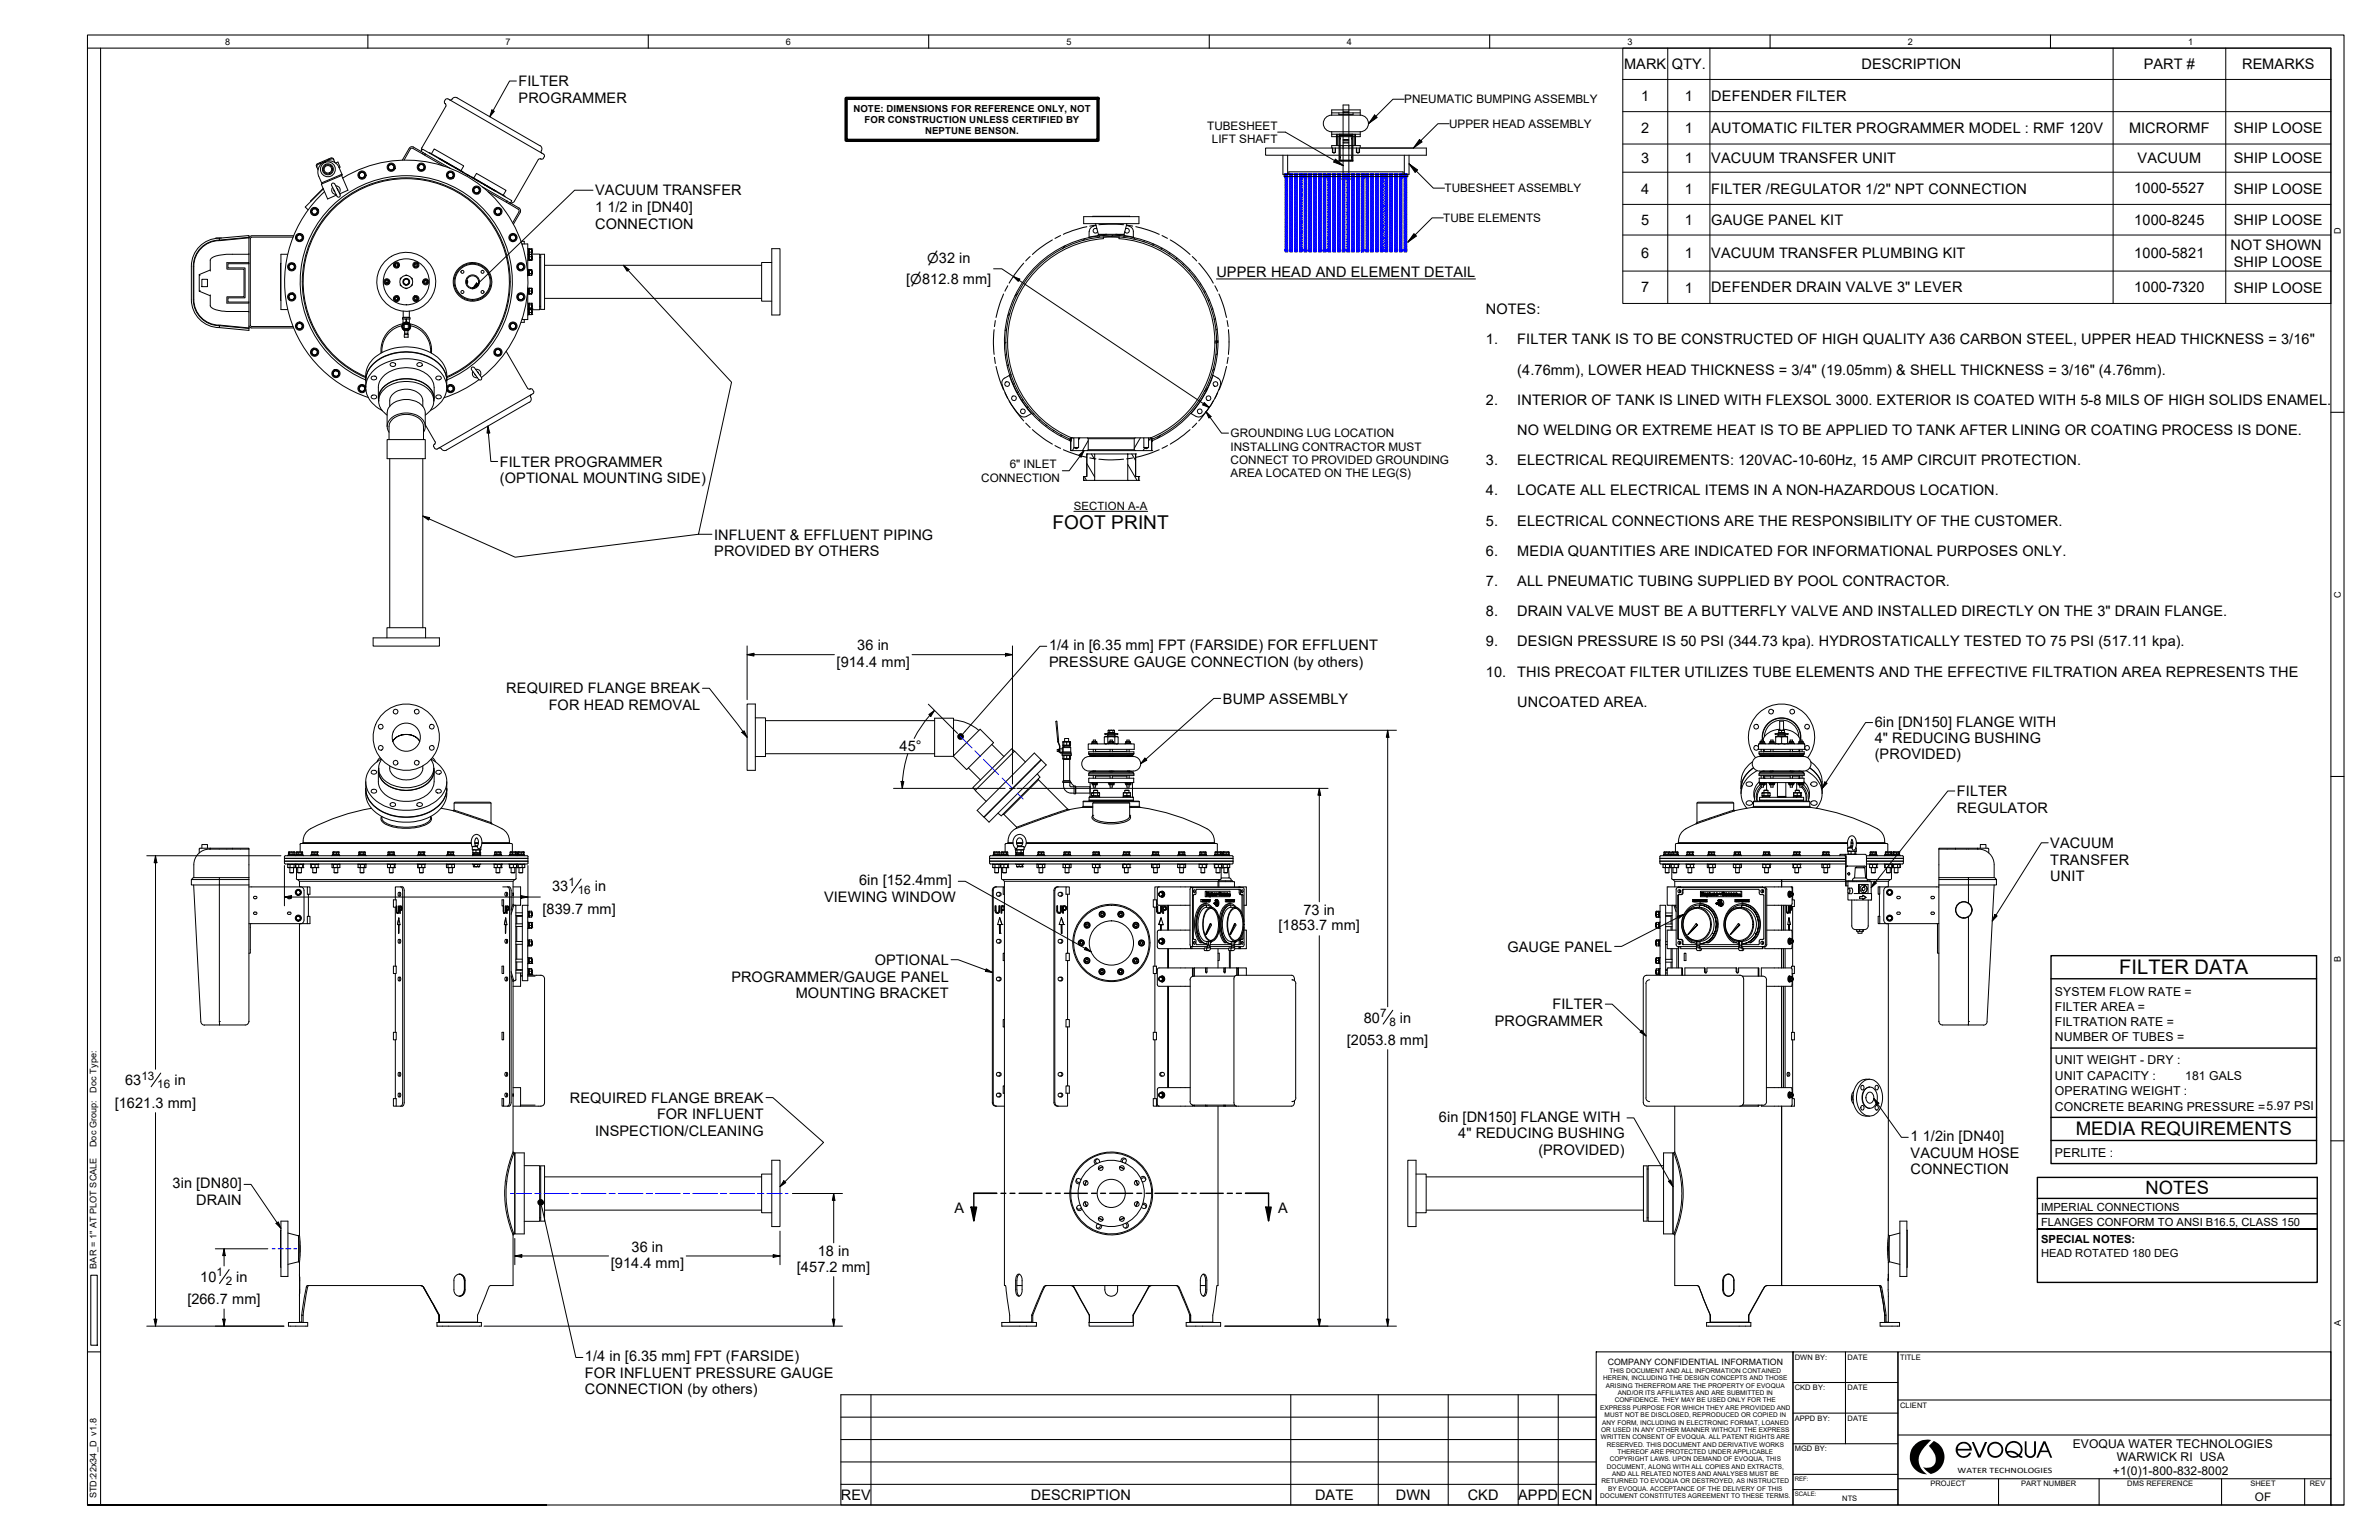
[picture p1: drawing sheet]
<svg xmlns="http://www.w3.org/2000/svg" width="864mm" height="559mm" viewBox="0 0 864 559" stroke-linecap="round" stroke-linejoin="round" font-family="sans-serif">
<defs><g id="words">
<text font-size="7.3" x="769.3" y="353.6">FILTER DATA</text>
<text font-size="6.9" x="382.1" y="192">FOOT PRINT</text>
<text font-size="6.8" x="753.5" y="411.9">MEDIA REQUIREMENTS</text>
<text font-size="6.7" x="778.9" y="433.4">NOTES</text>
<g font-size="5.3">
<text x="589.5" y="25">MARK</text>
<text x="606.9" y="25">QTY.</text>
<text x="675.7" y="25">DESCRIPTION</text>
<text x="778.2" y="25">PART #</text>
<text x="813.9" y="25">REMARKS</text>
<text x="188.3" y="31.3">FILTER</text>
<text x="188.3" y="37.3">PROGRAMMER</text>
<text x="595.8" y="36.6">1</text>
<text x="611.6" y="36.6">1</text>
<text x="621.2" y="36.6">DEFENDER FILTER</text>
<text x="595.8" y="48.3">2</text>
<text x="611.6" y="48.3">1</text>
<text x="621.2" y="48.3">AUTOMATIC FILTER PROGRAMMER MODEL : RMF 120V</text>
<text x="772.9" y="48.3">MICRORMF</text>
<text x="810.9" y="48.3">SHIP LOOSE</text>
<text x="595.8" y="59.2">3</text>
<text x="611.6" y="59.2">1</text>
<text x="621.2" y="59.2">VACUUM TRANSFER UNIT</text>
<text x="776" y="59.2">VACUUM</text>
<text x="810.9" y="59.2">SHIP LOOSE</text>
<text x="216" y="70.9">VACUUM TRANSFER</text>
<text x="595.8" y="70.2">4</text>
<text x="611.6" y="70.2">1</text>
<text x="621.2" y="70.2">FILTER /REGULATOR 1/2&quot; NPT CONNECTION</text>
<text x="774.8" y="70.2">1000-5527</text>
<text x="810.9" y="70.2">SHIP LOOSE</text>
<text x="216" y="77">1</text>
<text x="220.5" y="77">1/2 in [DN40]</text>
<text x="216" y="82.9">CONNECTION</text>
<text x="595.8" y="81.6">5</text>
<text x="611.6" y="81.7">1</text>
<text x="621.2" y="81.7">GAUGE PANEL KIT</text>
<text x="774.8" y="81.6">1000-8245</text>
<text x="810.9" y="81.7">SHIP LOOSE</text>
<text x="595.8" y="93.7">6</text>
<text x="611.6" y="93.7">1</text>
<text x="621.2" y="93.7">VACUUM TRANSFER PLUMBING KIT</text>
<text x="774.8" y="93.7">1000-5821</text>
<text x="809.8" y="90.7">NOT SHOWN</text>
<text x="441.6" y="100.3">UPPER HEAD AND ELEMENT DETAIL</text>
<text x="810.9" y="96.7">SHIP LOOSE</text>
<text x="329" y="103.1">[⌀812.8 mm]</text>
<text x="595.8" y="106.1">7</text>
<text x="611.6" y="106.2">1</text>
<text x="621.2" y="106.1">DEFENDER DRAIN VALVE 3&quot; LEVER</text>
<text x="774.8" y="106.1">1000-7320</text>
<text x="810.9" y="106.2">SHIP LOOSE</text>
<text x="539.4" y="113.9">NOTES:</text>
<text x="539.4" y="124.9">1.</text>
<text x="550.8" y="124.9">FILTER TANK IS TO BE CONSTRUCTED OF HIGH QUALITY A36 CARBON STEEL, UPPER HEAD THICKNESS = 3/16&quot;</text>
<text x="550.8" y="135.9">(4.76mm), LOWER HEAD THICKNESS = 3/4&quot; (19.05mm) &amp; SHELL THICKNESS = 3/16&quot; (4.76mm).</text>
<text x="539.4" y="146.8">2.</text>
<text x="550.8" y="146.8">INTERIOR OF TANK IS LINED WITH FLEXSOL 3000. EXTERIOR IS COATED WITH 5-8 MILS OF HIGH SOLIDS ENAMEL.</text>
<text x="550.8" y="157.8">NO WELDING OR EXTREME HEAT IS TO BE APPLIED TO TANK AFTER LINING OR COATING PROCESS IS DONE.</text>
<text x="181.5" y="169.4">FILTER PROGRAMMER</text>
<text x="539.4" y="168.8">3.</text>
<text x="550.8" y="168.8">ELECTRICAL REQUIREMENTS: 120VAC-10-60Hz, 15 AMP CIRCUIT PROTECTION.</text>
<text x="181.5" y="175.4">(OPTIONAL MOUNTING SIDE)</text>
<text x="539.4" y="179.8">4.</text>
<text x="550.8" y="179.8">LOCATE ALL ELECTRICAL ITEMS IN A NON-HAZARDOUS LOCATION.</text>
<text x="539.4" y="190.7">5.</text>
<text x="550.8" y="190.7">ELECTRICAL CONNECTIONS ARE THE RESPONSIBILITY OF THE CUSTOMER.</text>
<text x="259.3" y="195.8">INFLUENT &amp; EFFLUENT PIPING</text>
<text x="259.3" y="201.8">PROVIDED BY OTHERS</text>
<text x="539.4" y="201.7">6.</text>
<text x="550.8" y="201.7">MEDIA QUANTITIES ARE INDICATED FOR INFORMATIONAL PURPOSES ONLY.</text>
<text x="539.4" y="212.7">7.</text>
<text x="550.8" y="212.7">ALL PNEUMATIC TUBING SUPPLIED BY POOL CONTRACTOR.</text>
<text x="539.4" y="223.6">8.</text>
<text x="550.8" y="223.6">DRAIN VALVE MUST BE A BUTTERFLY VALVE AND INSTALLED DIRECTLY ON THE 3&quot; DRAIN FLANGE.</text>
<text x="311.2" y="235.8">36 in</text>
<text x="380.8" y="235.9">1/4 in [6.35 mm] FPT (FARSIDE) FOR EFFLUENT</text>
<text x="539.4" y="234.6">9.</text>
<text x="550.8" y="234.6">DESIGN PRESSURE IS 50 PSI (344.73 kpa). HYDROSTATICALLY TESTED TO 75 PSI (517.11 kpa).</text>
<text x="303.7" y="242.1">[914.4 mm]</text>
<text x="380.8" y="241.9">PRESSURE GAUGE CONNECTION (by others)</text>
<text x="539.4" y="245.6">10.</text>
<text x="550.8" y="245.6">THIS PRECOAT FILTER UTILIZES TUBE ELEMENTS AND THE EFFECTIVE FILTRATION AREA REPRESENTS THE</text>
<text x="183.8" y="251.5">REQUIRED FLANGE BREAK</text>
<text x="199.2" y="257.5">FOR HEAD REMOVAL</text>
<text x="443.9" y="255.3">BUMP ASSEMBLY</text>
<text x="550.8" y="256.5">UNCOATED AREA.</text>
<text x="680.5" y="263.7">6in [DN150] FLANGE WITH</text>
<text x="680.5" y="269.6">4&quot; REDUCING BUSHING</text>
<text x="326.5" y="272.7">45°</text>
<text x="680.5" y="275.6">(PROVIDED)</text>
<text x="710.4" y="288.9">FILTER</text>
<text x="710.4" y="294.9">REGULATOR</text>
<text x="744.3" y="307.7">VACUUM</text>
<text x="744.3" y="313.7">TRANSFER</text>
<text x="200.4" y="323.4">33</text>
<text x="216" y="323.4">in</text>
<text x="311.8" y="321.2">6in [152.4mm]</text>
<text x="744.3" y="319.7">UNIT</text>
<text x="299.1" y="327.2">VIEWING WINDOW</text>
<text x="197" y="331.5">[839.7 mm]</text>
<text x="473.1" y="331.9">73 in</text>
<text x="464.1" y="337.6">[1853.7 mm]</text>
<text x="547.2" y="345.3">GAUGE PANEL</text>
<text x="317.6" y="350.1">OPTIONAL</text>
<text x="265.5" y="356.2">PROGRAMMER/GAUGE PANEL</text>
<text x="288.9" y="362.1">MOUNTING BRACKET</text>
<text x="495" y="371">80</text>
<text x="508.2" y="371">in</text>
<text x="563.6" y="366.3">FILTER</text>
<text x="542.6" y="372.3">PROGRAMMER</text>
<text x="488.9" y="379">[2053.8 mm]</text>
<text x="45.5" y="393.8">63</text>
<text x="63.3" y="393.8">in</text>
<text x="41.7" y="401.9">[1621.3 mm]</text>
<text x="206.8" y="400.1">REQUIRED FLANGE BREAK</text>
<text x="238.5" y="406.1">FOR INFLUENT</text>
<text x="522.4" y="407">6in [DN150] FLANGE WITH</text>
<text x="216" y="412.1">INSPECTION/CLEANING</text>
<text x="529.3" y="413">4&quot; REDUCING BUSHING</text>
<text x="558.5" y="419">(PROVIDED)</text>
<text x="693.5" y="414.1">1</text>
<text x="698" y="414.1">1/2in [DN40]</text>
<text x="693.5" y="420.1">VACUUM HOSE</text>
<text x="62.7" y="431.2">3in [DN80]</text>
<text x="693.5" y="426.1">CONNECTION</text>
<text x="71.2" y="437.1">DRAIN</text>
<text x="346.5" y="440.3">A</text>
<text x="464" y="440.3">A</text>
<text x="229.2" y="454.3">36 in</text>
<text x="296.9" y="455.6">18 in</text>
<text x="221.7" y="460.1">[914.4 mm]</text>
<text x="289.3" y="461.4">[457.2 mm]</text>
<text x="72.6" y="465.1">10</text>
<text x="85.8" y="465.1">in</text>
<text x="68" y="473.1">[266.7 mm]</text>
<text x="212.3" y="493.9">1/4 in [6.35 mm] FPT (FARSIDE)</text>
<text x="212.3" y="499.9">FOR INFLUENT PRESSURE GAUGE</text>
<text x="212.3" y="505.9">CONNECTION (by others)</text>
<text x="305.2" y="544.3">REV</text>
<text x="374.2" y="544.3">DESCRIPTION</text>
<text x="477.4" y="544.3">DATE</text>
<text x="506.7" y="544.3">DWN</text>
<text x="532.8" y="544.3">CKD</text>
<text x="551.1" y="544.3">APPD</text>
<text x="566.9" y="544.3">ECN</text>
</g>
<text font-size="5" x="336.5" y="95.6">⌀32 in</text>
<g font-size="4.4">
<text x="745.9" y="361.3">SYSTEM FLOW RATE =</text>
<text x="745.9" y="366.8">FILTER AREA =</text>
<text x="745.9" y="372.4">FILTRATION RATE =</text>
<text x="745.9" y="377.8">NUMBER OF TUBES =</text>
<text x="745.9" y="386.2">UNIT WEIGHT - DRY :</text>
<text x="745.9" y="391.8">UNIT CAPACITY :</text>
<text x="793.2" y="391.8">181 GALS</text>
<text x="745.9" y="397.4">OPERATING WEIGHT :</text>
<text x="745.9" y="403">CONCRETE BEARING PRESSURE =5.97 PSI</text>
<text x="745.9" y="419.9">PERLITE :</text>
<text x="752.5" y="525.5">EVOQUA WATER TECHNOLOGIES</text>
<text x="768.4" y="530.3">WARWICK RI USA</text>
<text x="767" y="535.3">+1(0)1-800-832-8002</text>
</g>
<g font-size="4.3">
<text x="509.7" y="37.5">PNEUMATIC BUMPING ASSEMBLY</text>
<text x="438.2" y="47.1">TUBESHEET</text>
<text x="526" y="46.4">UPPER HEAD ASSEMBLY</text>
<text x="439.9" y="51.9">LIFT SHAFT</text>
<text x="524.4" y="69.8">TUBESHEET ASSEMBLY</text>
<text x="523.9" y="80.6">TUBE ELEMENTS</text>
<text x="446.7" y="158.7">GROUNDING LUG LOCATION</text>
<text x="446.7" y="163.5">INSTALLING CONTRACTOR MUST</text>
<text x="366.5" y="169.9">6&quot; INLET</text>
<text x="446.7" y="168.3">CONNECT TO PROVIDED GROUNDING</text>
<text x="446.7" y="173.1">AREA LOCATED ON THE LEG(S)</text>
<text x="356.2" y="174.8">CONNECTION</text>
<text x="206.4" y="321.5">1</text>
<text x="209.7" y="324.5">16</text>
<text x="501" y="369.1">7</text>
<text x="504.4" y="372.2">8</text>
<text x="51.4" y="391.9">13</text>
<text x="57.1" y="394.9">16</text>
<text x="78.6" y="463.2">1</text>
<text x="82" y="466.2">2</text>
<text x="818.6" y="544.6">OF</text>
</g>
<g font-size="4.1">
<text x="389.8" y="184.9">SECTION A-A</text>
<text x="740.9" y="439.4">IMPERIAL CONNECTIONS</text>
<text x="740.9" y="444.9">FLANGES CONFORM TO ANSI B16.5, CLASS 150</text>
<text x="740.9" y="451">SPECIAL NOTES:</text>
<text x="740.9" y="455.9">HEAD ROTATED 180 DEG</text>
</g>
<g font-size="3.5">
<text x="309.8" y="40.6">NOTE: DIMENSIONS FOR REFERENCE ONLY, NOT</text>
<text x="313.8" y="44.6">FOR CONSTRUCTION UNLESS CERTIFIED BY</text>
<text x="335.9" y="48.6">NEPTUNE BENSON.</text>
</g>
<g font-size="3.3">
<text x="81.7" y="16.3">8</text>
<text x="183.5" y="16.3">7</text>
<text x="285.3" y="16.3">6</text>
<text x="387.1" y="16.3">5</text>
<text x="488.9" y="16.3">4</text>
<text x="590.7" y="16.3">3</text>
<text x="692.5" y="16.3">2</text>
<text x="794.3" y="16.3">1</text>
<text x="849.7" y="84.8" transform="rotate(-90 849.7 84.8)">D</text>
<text x="849.7" y="216.9" transform="rotate(-90 849.7 216.9)">C</text>
<text x="849.7" y="349" transform="rotate(-90 849.7 349)">B</text>
<text x="35" y="396.4" transform="rotate(-90 35 396.4)">Doc Type:</text>
<text x="35" y="416.3" transform="rotate(-90 35 416.3)">Doc Group:</text>
<text x="35" y="460.4" transform="rotate(-90 35 460.4)">BAR = 1&quot; AT PLOT SCALE</text>
<text x="849.7" y="481.1" transform="rotate(-90 849.7 481.1)">A</text>
<text x="35" y="543.7" transform="rotate(-90 35 543.7)">STD:22x34_D v1.8</text>
</g>
<text font-size="3.2" x="583.6" y="495.2">COMPANY CONFIDENTIAL INFORMATION</text>
<text font-size="3" x="710.6" y="534.4">WATER TECHNOLOGIES</text>
<g font-size="2.7">
<text x="651.5" y="493.3">DWN BY:</text>
<text x="670.7" y="493.3">DATE</text>
<text x="689.7" y="493.3">TITLE</text>
<text x="651.5" y="504.4">CKD BY:</text>
<text x="670.7" y="504.4">DATE</text>
<text x="651.5" y="515.6">APPD BY:</text>
<text x="670.7" y="515.6">DATE</text>
<text x="689.7" y="510.8">CLIENT</text>
<text x="651.5" y="526.7">MGD BY:</text>
<text x="700.8" y="539.4">PROJECT</text>
<text x="733.7" y="539.4">PART NUMBER</text>
<text x="772.2" y="539.4">DMS REFERENCE</text>
<text x="816.9" y="539.4">SHEET</text>
<text x="838.5" y="539.4">REV</text>
<text x="668.7" y="544.8">NTS</text>
</g>
<g font-size="2.3">
<text x="582" y="500.8">HEREIN, INCLUDING THE DESIGN CONCEPTS AND THOSE</text>
<text x="582.9" y="503.5">ARISING THEREFROM ARE THE PROPERTY OF EVOQUA</text>
<text x="584.3" y="498.2">THIS DOCUMENT AND ALL INFORMATION CONTAINED</text>
<text x="586.2" y="508.9">CONFIDENCE. THEY MAY BE USED ONLY FOR THE</text>
<text x="587.3" y="506.2">AND/OR ITS AFFILIATES AND ARE SUBMITTED IN</text>
<text x="580.8" y="511.6">EXPRESS PURPOSE FOR WHICH THEY ARE PROVIDED AND</text>
<text x="582.5" y="514.2">MUST NOT BE DISCLOSED, REPRODUCED OR COPIED IN</text>
<text x="581.2" y="519.6">OR USED IN ANY OTHER MANNER WITHOUT THE EXPRESS</text>
<text x="581.6" y="516.9">ANY FORM, INCLUDING IN ELECTRONIC FORMAT, LOANED</text>
<text x="581.1" y="522.2">WRITTEN CONSENT OF EVOQUA. ALL PATENT RIGHTS ARE</text>
<text x="583.3" y="525">RESERVED. THIS DOCUMENT AND DERIVATIVE WORKS</text>
<text x="587.2" y="527.6">THEREOF ARE PROTECTED UNDER APPLICABLE</text>
<text x="583.3" y="533">DOCUMENT, ALONG WITH ALL COPIES AND EXTRACTS,</text>
<text x="584.3" y="530.3">COPYRIGHT LAWS. UPON DEMAND OF EVOQUA, THIS</text>
<text x="581.3" y="538.3">RETURNED TO EVOQUA OR DESTROYED, AS INSTRUCTED</text>
<text x="585.2" y="535.6">AND ALL RELATED NOTES AND ANALYSES MUST BE</text>
<text x="580.9" y="543.7">DOCUMENT CONSTITUTES AGREEMENT TO THESE TERMS.</text>
<text x="583.8" y="541">BY EVOQUA. ACCEPTANCE OF THE DELIVERY OF THIS</text>
</g>
<g font-size="2.2">
<text x="651.5" y="537.2">REF:</text>
<text x="651.5" y="542.8">SCALE:</text>
</g>
</g></defs>
<!-- layer: Hatch -->
<g fill="none" stroke="#000" stroke-width=".36">
<path d="M386.8 89.1l-1.2 1.2M393.8 86.6l-.7 .7M399.3 85.5l-.5 .6M404 85.3l-.5 .6M408.2 85.7l-.5 .4M412 86.4l-.4 .3M415.5 87.3l-.3 .4M418.8 88.5l-.4 .4M421.8 90l-.4 .4M424.6 91.7l-.4 .4M427.2 93.6l-.4 .3M429.6 95.6l-.3 .4"/>
<path d="M431.9 97.9l-.4 .3M365.4 119.4l-.5 .6M366.6 113.8l-.7 .7M369.5 106.4l-1.1 1M434 100.3l-.4 .3M435.8 102.9l-.3 .4M437.5 105.7l-.4 .4M439 108.8l-.4 .4M440.2 112l-.4 .4M441.2 115.5l-.4 .5M441.8 119.4l-.3 .4M365.2 124.2l-.6 .5"/>
<path d="M365.4 128.5l-.5 .4M366.1 132.3l-.5 .4M367 135.8l-.4 .4M368.2 139.1l-.3 .3M440.9 133.8l-.7 .7M441.6 124.2l.2 .1M441.9 128.3l-.6 .5M442.2 123.6l-.4 .3M369.7 142.1l-.4 .4M371.3 145l-.3 .3M373.2 147.6l-.3 .4M375.3 150l-.4 .4"/>
<path d="M377.5 152.2l-.3 .4M380 154.3l-.4 .3M382.6 156.1l-.4 .4M385.4 157.9l-.4 .3M388.4 159.3l-.4 .4M392 158.9l-.5 .7M395 159.9l-2.1 3.6M414 158.9l-2.3 3.8M417.6 158.9l-.7 1.1M418.1 160l.2 .1M421.3 157.9l-1.1 1.1M438.3 140.8l-1.2 1.2"/>
<path d="M388.6 160.1l.1 .1M390 162.4l-.7 1.1M393.6 172.9l.8 1.4M394.5 168.2l2.9 4.9M396.2 164.7l1.2 2.1M409.4 168.5l3.3 5.8M410.8 164.7l1.4 2.4M415.5 162.5l-.5 1"/>
</g>
<!-- layer: Visible -->
<g fill="none" stroke="#000" stroke-width=".36">
<path d="M161.4 36.7l-.1 .5 .6 .8-.1 .5M161.6 37.6l.1 .1M161.7 36.1l-.3 .6M161.9 38.5l-8.7 15.1M162.6 35.9l-.5-.1-.4 .3M162.6 35.9l.6 .3M163.2 36.2l34.2 19.7M165.9 35.5l30.1 17.4M165.9 35.5l-1.2-.1-.8 .8h-.7M115.4 59.7l-.4 .4 .1 .5M116.1 59.1l-1.2 .7 .5 1.9M119.3 57.7l1.1-.4 .6 .4"/>
<path d="M119.4 58l-.1-.3-3.2 1.4 .1 .3M120.3 57.7l-4.9 2M120.3 57.6h.5l.4 .4M121 57.7l.2 .3M121.2 58l.4 1M121.8 59.2l.9-.4 .7 1.8-.3 .2 1 2.4M149 54l-2.3 4.1M149.9 53.8l3.5 2M149.9 53.8l-.5-.1-.4 .4M150.1 53.4l3.5 2M150.2 53.4l-.8-.2-.6 .3-2.8 4.6M152.8 54.9l.6-.8 31.8 18.4 .6 .3-.5 .9"/>
<path d="M153.2 53.6l-.2 1.1M153.6 55.4l.8 .5M153.6 55.4l-.2 .4 .8 .5 .2-.4M154.2 56.3l6.7 3.9M154.4 55.9l9 5.2M155.8 55.5l12.3 6.9-.1 .1-.8-.5M156.7 55.8l.9-1.8 10.7 6.2-1 1.8M160.1 57.9l-.6-.4 2.7 1.7M160.1 58h.2M160.3 58l.3 .1M160.5 58.2l.2 .1M160.8 58.4l.6 .3"/>
<path d="M161.4 58.7l.2 .1M161.7 58.7l.2 .3M161.9 58.9l.4 .2M162.3 59.1l.1 .2M162.3 59.1l-.1 .1M162.4 59.2l.1 .2M162.6 59.2v.2M162.7 59.3l.2 .3M162.8 59.4l.1 .1M162.9 59.5l.4 .4M162.9 59.5v.1M163.4 59.8h.2"/>
<path d="M163.4 59.8l.6 .5M196 52.8l.6 .7-.1 1.2M196.2 57.6l.1 .1M196.3 57.7l-.5-.1-.4 .3-8.6 15.1-.5 .5-1 .1M196.5 54.7l-.1 .5 .3 .4M197.3 57.5l-.4 .3-.5-.1M197.3 56l.4 .4-.1 .5M197.6 56.8l-.4 .6M113.3 76.4l-.3 .5 .4 .4M113.3 76.4l.1 .9M113.4 77.3l.3 .6 .7-.2M113.4 77.3l.9 .4"/>
<path d="M114 75.8l.6-.1 .4 .4M114 75.8h-.5l-.2 .6M114.1 75.8l-.8 .6M114.1 75.8l.9 .3M115 76.1a.98 .98 0 0 1-.7 1.6M115 76.1l.3 .5-.4 1.1h-.5M115.3 76.1l-.2 .1M115.3 76.1a1.24 1.24 0 0 0-2.1-.1 1.24 1.24 0 0 0 .8 2 1.24 1.24 0 0 0 1.4-1.6l-.1 .1M117.3 68.4l-4.5 4.7M117.4 68.5l-6.6 6.6 1 1M117.8 69.5a44.2 44.2 0 0 0 15.9 74.7M120.4 67.3l2 3.9a.6 .6 0 0 0 .8 .3 .6 .6 0 0 0 .2-.8"/>
<path d="M120.8 68a1.56 1.56 0 0 0-.2 1.7 1.56 1.56 0 0 0 1.4 .8M121.2 68.9l.4 .7M121.3 69.1l.2 .4M121.5 66.8a.6 .6 0 0 0-.8-.3 .6 .6 0 0 0-.3 .8M121.5 66.7l2 4M121.9 67.4a1.56 1.56 0 0 1 1.4 .9 1.56 1.56 0 0 1-.2 1.7M122.4 68.4l.3 .6M122.4 68.5l.2 .4M123.1 60.8a4 4 0 0 0-5.3-2.1 4 4 0 0 0-2.1 5.3l1.1 2.4M124 63.7l-7.4 3.1 2.3 5.4 3.2-1.4M124 63.7l2.3 5.3-3 1.4M124.1 63.2l.2 .4-.3 .1"/>
<path d="M124.1 63.2l-6.8 2.9-.5 .3 .1 .3M124.4 64.6a44.2 44.2 0 0 1 59.3 12.4 44.2 44.2 0 0 1-8.9 60M131.8 62.6l.5 .2 .2 1.1-.5 .4M131.8 62.6l-.5-.2-.9 .7 .1 1.2 .6 .2M131.8 62.6a.98 .98 0 0 0-1.3 .6 .98 .98 0 0 0 .5 1.2M131.8 62.6a.98 .98 0 0 1 .2 1.7M132 64.3l-.4 .4-.5-.2M132 64.3l-1 .1M132.4 63.5h.3a1.24 1.24 0 0 0-1.8-1.1 1.24 1.24 0 0 0-.3 2.1 1.24 1.24 0 0 0 2-.6M132.5 63.9h.2M141.4 61.5l.5 .3 .5-.2M141.4 61.5l1 .1"/>
<path d="M142.9 61.3h.2M143 60.8l-.6 .8M143 60.8a.98 .98 0 0 0-1.4-1 .98 .98 0 0 0-.2 1.7M143 60.9l.2 .1a1.24 1.24 0 0 0-1.4-1.5 1.24 1.24 0 0 0-.8 1.9 1.24 1.24 0 0 0 2.1-.1M143 60.8l-.1 .6-.5 .2M143 60.8a1.09 1.09 0 0 0-.6-1.1 1.09 1.09 0 0 0-1.3 .3l-.2 1.2 .5 .3M152 60.3l-.2 .5 .3 .5 .4 .5 .6-.1M152 60.3a.98 .98 0 0 0 1.1 1.3M153.7 61.5l.1 .1M153.7 60.1l.2 .9M153.7 60.1a.98 .98 0 0 0-1.7 .2M153.7 60.1l.4 .4-.2 .6"/>
<path d="M153.7 60.1a.99 .99 0 0 0-1.7 .2M153.9 61l-.8 .6M153.9 61.2l.2 .1M153.9 61.1l-.2 .5-.6 .1M154 61.3a1.24 1.24 0 0 0-1-1.9 1.24 1.24 0 0 0-1.2 1.7 1.24 1.24 0 0 0 2 .5M164.1 60.1l.2 .4M164.3 60.3v.1M164.3 64.2l.1 .2a1.24 1.24 0 0 0-.4-2 1.24 1.24 0 0 0-1.7 1.2 1.24 1.24 0 0 0 1.8 1l-.1-.1M164.4 60.5l.8 .4M164.4 63.1a.98 .98 0 0 0-1.4-.4 .98 .98 0 0 0-.2 1.5 .98 .98 0 0 0 1.5-.1M164.4 63.1l-.1 1M164.5 63.1l.2 .6-.4 .4"/>
<path d="M164.5 63.1l-.3-.5-1.1-.1a1.15 1.15 0 0 0-.5 1.4 1.15 1.15 0 0 0 1.4 .7l.3-.5M165.4 61l.7 .3M166.1 61.3h.1M166.2 61.5l.7 .5M166.8 61.7v.1M168.1 62.6l.1 .1M168.3 62.5l.7 .6M169.3 63.3l.2 .1M169.5 63.4l.2 .2M169.8 63.4l.1 .2M169.9 63.5l.5 .4M170.6 64l.8 .5"/>
<path d="M171.2 64.3l12.1 7.1M171.6 64.6l.7 .4M172 64.6l1-1.7 10.7 6.2-1 1.7M172 69.2l.1 .5 .6 .2M172 69.1l.6 .8M172.1 64.8v.1M172.5 65.2l.7 .3M172.8 65.2l-.1 .1M173.1 65.3l-.1 .2M173.2 70.1l.1 .1M173.4 68.1l-.6-.2-.9 .7 .1 .6M173.4 68.1l.5 .2 .2 1.1-.5 .4"/>
<path d="M173.4 68.1a.98 .98 0 0 0-1.4 1M173.4 68.1a.98 .98 0 0 1 .2 1.7M173.5 65.5l.3 .4M173.5 69.9l.2 .2M173.6 69.8l-.4 .4-.5-.3M173.6 65.6l-.1 .1M173.6 69.8l-1 .1M173.6 70.1a1.24 1.24 0 0 0 .1-2.1 1.24 1.24 0 0 0-1.9 .8 1.24 1.24 0 0 0 1.5 1.4M173.8 65.7l-.1 .1M173.9 66l.8 .4M174.6 66.2l-.1 .1M174.8 66.5l.9 .5"/>
<path d="M174.9 66.4h-.1M175.1 67.8l9 5.2M175.7 66.9l.2 .2M175.8 66.9h.1M176 67l-.2 .1M176 67l.1 .2M176 67l-.1 .1M176.1 67.1l.6 .4M176.7 67.4l3 1.9M176.9 67.5l.1 .2M177 67.6l.2 .1M177.2 67.7l.2 .2"/>
<path d="M177.2 67.7v.1M177.2 69.6l6.6 3.8M177.4 67.9l.3 .1M177.7 68.1l.2 .1M178 68.2l.4 .3M178 68.2v.1M178.6 68.6l.2 .1M178.8 68.6l.4 .4M179.3 69l.3 .2M179.7 69.3h.1M180.1 77.5a1.08 1.08 0 0 1-.3-1.2 1.08 1.08 0 0 1 1.1-.7l.9 .7-.1 1.2-.5 .2M180.1 77.5l.5 .4 .6-.2"/>
<path d="M180.2 77.5a.98 .98 0 0 1-.1-1.5 .98 .98 0 0 1 1.5 .2 .98 .98 0 0 1-.5 1.4M180.2 77.5l.9 .1M180.7 77.9v.1M181 77.7l.1 .3M181.1 77.9a1.24 1.24 0 0 0 .6-2 1.24 1.24 0 0 0-2.1 .3 1.24 1.24 0 0 0 1.1 1.8M184.1 73l.9 .5M184.1 73l-.3 .4 .9 .5 .3-.4M184.7 73.9l3.5 2M185 73.5l3.4 2 .6 .9-.2 .7-2.4 4.2M188.1 75.9l.3 .4v.5M188.4 76.8l-2.3 4M393.4 78.6h20v2.6h-20z"/>
<path d="M410.1 78.6h-13.4M72.6 99.9l-.3-.3v6.1M76.3 98l-4 1.6M79.6 86.4a10.2 10.2 0 0 0-10.1 10.2v12M79.6 86.4l10.8-.9v.6l-10.8 1zM79.7 87.1a9.5 9.5 0 0 0-9.5 9.5v12M80.4 86.4h-2.1v.2M90.4 95.7h-7.7v1.5h6.3v10.9h-6.3v1.5h7.7M90.4 95.3v14.3M90.4 92.3v3h-8v2.4h6.2v10h-6.2v2.3h8v-.4M90.4 92.3h-6.1a11 11 0 0 0-7.9 1.8l-.1 4.3M90.4 86.1v6.2"/>
<path d="M91.3 86.1l-.4 .5v31.7l.4 .2h15.1M91.4 86h15M102 95.6v13.4M104.4 92.3h-2.4v20h2.4M104.9 97l.1 .5 .5 .2M104.9 96.9l.6 .8M105.3 96l-.4 .9M105.3 96l-.5 .4 .1 .6M106.2 95.9l.6 .2 .1 1.1-.4 .4M106.2 95.9l-.5-.3-.4 .4M106.3 95.9l-1 .1M106.3 95.9a.98 .98 0 0 1 .2 1.7"/>
<path d="M106.5 95.7l-.1 .2M106.5 97.6l-.5 .4-.5-.3M106.5 95.7a1.24 1.24 0 0 0-1.8 1 1.24 1.24 0 0 0 1.6 1.3 1.24 1.24 0 0 0 .5-2.1l-.1 .2M106.5 97.6l-1 .1M106.6 85.5l-15.3 .1-.6 .2-.3 .5-10.5 1a9.3 9.3 0 0 0-9.5 9.3v12M107.7 86.1l-.1 .6 .5 .4M107.8 86.1l.4 .9M108.3 85.3l-.5 .2-.1 .6M108.3 85.3l.5-.2 .5 .3M108.4 85.3l-.6 .8M108.4 85.3l.9 .1M109.3 85.4a.98 .98 0 0 1 .2 1.4 .98 .98 0 0 1-1.3 .2"/>
<path d="M109.3 85.4l.5 .4-.1 1.1-1.1 .5-.5-.3M109.4 85.5l.2-.2a1.24 1.24 0 0 0-2 .5 1.24 1.24 0 0 0 1.2 1.6 1.24 1.24 0 0 0 1-1.8l-.1 .1M143.2 96.2a.73 .73 0 0 1 1.1-.7 .73 .73 0 0 1 0 1.3M143.2 96.2l.4 .6M143.2 96.2a.77 .77 0 0 1 1.1-.7 .77 .77 0 0 1 0 1.3M143.2 96.2v.4l.4 .2M143.6 96.8h.7M143.6 96.8l.4 .2 .3-.2M147.8 99.9l-.4-.1-.3 .1M150.2 96.2v.4l.4 .2M150.2 96.2a.73 .73 0 0 1 .8-.8 .73 .73 0 0 1 .7 .8M150.2 96.2l.4 .6"/>
<path d="M150.6 96.8h.7M151.4 96.8l-.4 .2-.4-.2M151.7 96.2l-.4 .6M151.8 96.2v.4l-.4 .2M151.8 96.2a.77 .77 0 0 0-.8-.9 .77 .77 0 0 0-.8 .9M185.3 85.9l-.2 .5 .3 .5M185.3 85.8l.1 1M185.9 87.3v.1a1.24 1.24 0 0 1-.6-2 1.24 1.24 0 0 1 2 .3 1.24 1.24 0 0 1-1.1 1.7M186.1 85.2l-.6 .1-.2 .6M186.1 85.2h.5l.8 .8-.3 .6M186.1 85.2l-.8 .6M186.1 85.2a.98 .98 0 0 1 1 1.4"/>
<path d="M186.2 87.2v.3M187.1 86.6a.98 .98 0 0 1-1.7 .2M187.1 86.6a.99 .99 0 0 1-1.7 .3M188.2 97.2a1.01 1.01 0 0 0 1.7 .2M188.2 97.2a.98 .98 0 0 0 1.7 .2M188.3 96.2l.3-.4 1.1 .1 .5 1.1-.3 .4M188.3 96.2l-.4 .4 .3 .6M188.3 96.2l-.1 1M188.3 96.2a.98 .98 0 0 1 1.4-.2 .98 .98 0 0 1 .2 1.4M188.5 97.7l-.1 .2M188.8 97.8v.2a1.24 1.24 0 0 0 1.5-1.4 1.24 1.24 0 0 0-1.9-.8 1.24 1.24 0 0 0 0 2.1M189.2 87.6h1.1v.9"/>
<path d="M189.6 88.9v-.4h2v11.3M191.6 97.7h.2v2.2h-.2M191.6 92.3h.2v2.1h-.2M191.6 90.2h.2v2.1M191.8 91.4l1.2 .1M191.8 99.9l-.2 .1M192.1 90.4h.1M192.1 90.4h-.3M192.1 90.4v1.8M192.1 90.4v1.9M192.1 91.6h-.3M192.1 91.7h-.3"/>
<path d="M192.1 92.2v.1M192.1 92.2h-.3M192.1 92.5h-.3M192.1 92.8v1.5M192.1 92.8l.1 1.6M192.1 94h-.3M192.1 94.3h.1M192.1 94.3v.1M192.1 94.3h-.3M192.1 97.8v.1M192.1 97.9v.8M192.1 97.9h-.3"/>
<path d="M192.1 98.7v1.1M192.1 98.7l.1 1.2M192.1 99.7h-.3h.3M192.1 99.8h.1M192.1 99.8h-.3M192.1 99.8l.1 .1M192.2 92.3l-.1 .5zM192.2 97.8l-.1 .9M193 90.5h-.8M193 92.3h-.8M193 93.2h-.8M193 94.2h-1.2"/>
<path d="M193 94.4h-.8M193 97.8v.9M193 97.8h-.8M193 98.2h-.8M193 99.3h-.8M193 99.8v.1M193 99.9h-.8M193 90.4v1.8M193 90.4h.1M193 90.4h-.9M193 90.4v1.5M193 90.8h.2l-.2 1"/>
<path d="M193 91.9v.3M193 92.8l.2 1.1h-.2M193 94.3v-2v2.1M193 94.3h.1M193 94.3l-.8 .2-.1-.2M193 94.3v.1M193 98.3l.2 .1v.9h-.2M193 98.7v1.1M193 98.7v1.2M193 99.8h.1M193 92.2h2.9v20.2h-2.9M193.2 90.8v1"/>
<path d="M193.2 92.8v1.1M193.2 98.3v1.1M193.2 93.9h-.2M193.2 99.3l-.2 .1M195.9 93.4h.4M196.3 92.3h1.4v20h-1.4zM197.7 96.3h78.8M280.2 90.2h2.9v24.1h-2.9zM280.2 95.2h-3.7v14.1h3.7M395.4 86v.2M395.4 84v2.2M397 82.1l-1.2 .7-.4 1.2"/>
<path d="M397.7 81.2l1 3.8M397.9 81.8l-1 .2M398.2 83.1a.86 .86 0 0 0-1.2 .2 .86 .86 0 0 0 .3 1.2 .86 .86 0 0 0 1.2-.5M398.5 85.5l-3.1 .6M398.7 85v.3M398.7 85.3l-.3 .4M400.5 85.9v.7a37.6 37.6 0 0 0-34.3 31.6 37.6 37.6 0 0 0 22.8 40.7M401.8 85h-3.1M405.1 85l3 .3M405.1 85l-6.4 .3M406.3 86.1h-5.8M406.3 85.9l-.1 .7a37.6 37.6 0 0 1 34.8 37.2"/>
<path d="M408.1 85h-3M408.1 85.3l.3 .4M408.3 85.5l3.1 .6M408.6 83.1a.86 .86 0 0 1 1.2 .2 .86 .86 0 0 1-.3 1.2 .86 .86 0 0 1-1.2-.5M408.9 81.8l1 .2M409.1 81.2l-1 4.1M409.9 82.1l1.1 .7a4.1 4.1 0 0 1 .4 3.4M69.5 108.7a10.2 10.2 0 0 0 10.1 10.2M70.2 108.7a9.5 9.5 0 0 0 9.5 9.5M70.4 108.7a9.4 9.4 0 0 0 9.5 9.3l10.5 1M72.6 105.4l-.3 .3 4 1.6M73.3 101.3h2v2.7h-2z"/>
<path d="M76.3 107v4a5.9 5.9 0 0 0 4.9 1.9l9.2 .1v6.9l-10.8-1v-.7l10.8 1M90.4 110v3M90.4 118.3l.3 .5 .6 .2h15.3M105.4 106.7l1.2 .1 .5 1.1-.7 .9-1.2-.1-.5-1.1zM106.5 106.7a1.24 1.24 0 0 1 .1 2 1.24 1.24 0 0 1-1.9-.8 1.24 1.24 0 0 1 1.5-1.4l-.1 .2M106.6 106.7l-.1 .1M108.6 117.4a.98 .98 0 0 0-.6 1.5M108.6 117.4a.98 .98 0 0 1 1.1 1.3M109 117.1v.2M109.1 117.1a1.24 1.24 0 0 1 .6 2 1.24 1.24 0 0 1-2.1-.2 1.24 1.24 0 0 1 1.1-1.8l-.1 .2M109.7 118.7a.98 .98 0 0 1-1.7 .2M109.7 118.7a.99 .99 0 0 1-1.8 .2"/>
<path d="M109.7 118.7l.2-.5-.7-.9-1.2 .1-.4 1.1 .4 .4M139.7 102.3v.4l.3 .2M139.7 102.3l.4 .6M140 101.6l.4-.2 .4 .2M140 101.6l-.3 .3v.4M140 102.9l.4 .2 .4-.2M140.1 101.6h.7M140.1 102.9h.7M140.1 101.6l-.4 .7M140.8 101.6l.4 .3v.4M140.8 101.6l.4 .7M141.2 102.3v.4l-.4 .2"/>
<path d="M141.2 102.3l-.4 .6M143.2 108.4v.4l.4 .2M143.2 108.4l.4 .6M143.6 107.7h.7M143.6 109h.7M143.6 107.7l-.4 .7M143.6 109l.4 .2 .3-.2M143.6 107.7l-.4 .3v.4M143.6 107.7l.4-.2 .3 .2M144.3 107.7l.4 .7-.4 .6M144.3 107.7a.77 .77 0 0 1 0 1.3M145.3 103.1l.3 .7"/>
<path d="M145.6 100.8l-.3 .2v.4M145.9 118.2a9.2 9.2 0 0 0-7.3 9.8M146.1 117.5a9.7 9.7 0 0 0-7.8 10.6M146.3 115.8v1.5M146.3 117.3a1.62 1.62 0 0 1 2.5 .2 1.62 1.62 0 0 1-.6 2.4 1.59 1.59 0 0 0 .5-2.4 1.59 1.59 0 0 0-2.5 0 1.59 1.59 0 0 0 .6 2.4l-.7-.5-.2-.9zM146.4 115.3v-.2h2.2v.2M146.4 112.9v2.2M146.5 102.3a.98 .98 0 0 0 1.5 .8M146.5 102.3a.95 .95 0 0 0 1.5 .8M146.7 119.6v.4h1.4v-.3M146.7 117.7h1.5v1.5h-1.5zM147.1 119.7a1.42 1.42 0 0 1-.6-2.2 1.42 1.42 0 0 1 2.3 0 1.42 1.42 0 0 1-.6 2.2"/>
<path d="M147.3 103.3v.2M147.4 115.8h.2M147.6 115.8h1.2v-.5h-2.7v.5h1.3v1M147.6 115.8v1M147.6 103.3v.2M147.7 103.5a1.24 1.24 0 0 0 .8-1.9 1.24 1.24 0 0 0-2.1 0 1.24 1.24 0 0 0 .9 1.9M147.8 104.6l-.4 .2-.3-.2M148 101.4a.96 .96 0 0 0-1.1 0 .96 .96 0 0 0-.4 .9M148 101.4l.5 .3v.6M148 101.4a.98 .98 0 0 0-1.5 .9M148 101.4l.5 .9M148.1 119.6l-.2 .1"/>
<path d="M148.5 102.3v.6l-.5 .2M148.5 102.3l-.5 .8M148.6 112.9v2.2M148.6 115.8v1.5M148.7 119l-.7 .7M148.7 118l.2 .5-.2 .5M148.7 118a1.31 1.31 0 0 0-1.8-.7 1.31 1.31 0 0 0-.7 1.7 1.31 1.31 0 0 0 1.8 .7M148.7 118v1M148.7 118a1.3 1.3 0 0 0-2-.6 1.3 1.3 0 0 0 0 2.1 1.3 1.3 0 0 0 2-.5M148.8 117.5a9.6 9.6 0 0 1 7.8 10.6M149.1 118.2a9.3 9.3 0 0 1 7.2 9.8M149.3 100.8l.4 .2v.4"/>
<path d="M149.7 103.1v.4l-.4 .3M150.2 108.4v.4l.4 .2M150.2 108.4l.4 .6M150.6 107.7h.7M150.6 109h.7M150.6 107.7l-.4 .7M150.6 107.7l-.4 .3v.4M151.3 107.7l.4 .7M151.4 107.7l-.4-.2-.4 .2M151.4 107.7l.4 .3v.4M151.4 109l-.4 .2-.4-.2M151.7 108.4l-.4 .6"/>
<path d="M151.8 108.4v.4l-.4 .2M154.9 101.6a.85 .85 0 0 0-1 .2 .85 .85 0 0 0-.2 .9l.8 .4 .4-.2M154.9 101.6l.4 .3v.4M154.9 101.6a.73 .73 0 0 0-1.1 .7 .73 .73 0 0 0 1.1 .6M154.9 101.6l.4 .7M155.3 102.3v.4l-.4 .2M155.3 102.3l-.4 .6M169.4 101.8l.2 .6M169.5 101.6l.3 .7-.3 .7M169.6 102.4l-.2 .4M169.6 102.4l-.2 .5M185.2 118.9a1.14 1.14 0 0 1 .1-1.4 1.14 1.14 0 0 1 1.3-.3 1.24 1.24 0 0 1 .7 1.8 1.24 1.24 0 0 1-1.9 .2l.1-.1"/>
<path d="M185.2 118.2a1.09 1.09 0 0 1 .9-.9 1.09 1.09 0 0 1 1.2 .6l-.2 1.1-.5 .3M185.2 118.2v.6l.4 .3M185.2 118.2l.4 .9M185.2 118.2a.98 .98 0 0 1 1.6-.7 .98 .98 0 0 1-.2 1.7M185.6 119.1l.5 .4 .5-.2M185.6 119.1l1 .1M188.1 107.9a.94 .94 0 0 0 .6 .8 .94 .94 0 0 0 1-.2M188.1 107.9a.98 .98 0 0 0 1.6 .6M188.2 108.6a1.24 1.24 0 0 1 .5-2 1.24 1.24 0 0 1 1.6 1.2 1.24 1.24 0 0 1-1.8 1l.1-.2M188.2 108.5v.1M189.4 106.8l.6 .3 .1 1.1-.4 .3M189.4 106.8l-.5-.2-.9 .7 .1 .6"/>
<path d="M189.4 106.8a.98 .98 0 0 0-1.3 1.1M189.4 106.8a.98 .98 0 0 1 .3 1.7M190.3 116v1h-1.1M191.6 104.7v11.3h-2v-.4M191.6 112.1h.2M191.6 110h.2v4.3h-.2M191.6 104.5h.2v2.2h-.2h.2M191.8 104.6h1.2v1.4M191.8 106.5h1.2v.2M191.8 106.6h.3M192.1 104.6v1.9M192.1 104.6h.1"/>
<path d="M192.1 106.5l.1 .2M192.1 106.5v.2M192.1 106.7h.1M192.1 110v.2M192.1 110.2v1.8M192.1 110.2h-.3M192.1 112h-.3M192.1 112.3v1.8M192.1 112.3h.1M192.1 112.3h-.3M192.1 114.1h.1M192.1 114.1h-.3"/>
<path d="M192.1 112h.1M192.1 112l.1 .1M192.1 112v.1M192.2 104.6v1.9M192.2 110l.8 .2v1.9M192.2 110v2.1M192.2 110h-.1M192.2 112.2l-.1 1.9M193 104.6v.5M193 104.6h.1M193 104.6h-.9M193 105.6h-.8"/>
<path d="M193 106.7h.1M193 106.7h-.8M193 110v2.1M193 110h.1M193 110.6h-.8M193 111.7h-.8M193 112.2v1.9M193 112.4h-.8M193 113.4h-.8M193 114.2h-.8M193 112.1h-.8M193 105.1h.2l-.2 1"/>
<path d="M193 105.1v.9M193 106v.5M193 106v.7M193 110.6l.2 1h-.2M193 112v.1M193 112.3v1.8M193 112.3h.1M193 112.7h.2v1h-.2M193 114.1h.1M193 112h.1M193.2 105.1v1.1M193.2 110.6v1"/>
<path d="M193.2 112.7v1M193.2 106l-.2 .2M195.9 111.1h.4M197.7 108.3h78.8M113.2 127.7v.6l.4 .3M113.2 127.7l.4 .9M113.8 126.9l-.5 .2-.1 .6M113.8 126.9l-.6 .8M113.8 126.9l1 .1M114.2 126.7v-.1a1.24 1.24 0 0 1 1.1 1.7 1.24 1.24 0 0 1-2 .3 1.24 1.24 0 0 1 .6-2v.3M114.3 126.7l-.5 .2M114.3 126.7l.5 .3"/>
<path d="M114.8 127a.98 .98 0 0 1 .2 1.4 .98 .98 0 0 1-1.4 .2M114.8 127l.5 .4-.2 1.1-1.1 .5-.4-.4M121 135.7a.98 .98 0 0 0 1.6 .6M121.3 134.5l.1 .2M121.6 134.4l.1 .1M121.6 134.3a1.24 1.24 0 0 1 1.6 1.5 1.24 1.24 0 0 1-2 .8 1.24 1.24 0 0 1 .1-2.1M122.3 134.6a.95 .95 0 0 0-1 .1 .95 .95 0 0 0-.3 1M122.3 134.6l.6 .2v.6M122.3 134.6a.98 .98 0 0 0-1.3 1.1M122.3 134.6l.6 .8M122.9 135.4l-.3 .9M122.9 135.4l.1 .6-.4 .3"/>
<path d="M132.8 136.7a37.4 37.4 0 0 1-14.9-57.3 37.4 37.4 0 0 1 59.2 0 37.4 37.4 0 0 1-14.9 57.3M132.8 137.9a38.5 38.5 0 0 1-15.9-59.1 38.5 38.5 0 0 1 61.1 0 38.5 38.5 0 0 1-15.8 59.1M132.8 137a37.8 37.8 0 0 1-15.2-57.8 37.8 37.8 0 0 1 59.8 0 37.8 37.8 0 0 1-15.2 57.8M132.8 138.1a11 11 0 0 1 8.9-9.6 18.2 18.2 0 0 1 18.4 4.3 8.4 8.4 0 0 1 2.1 5.3M132.8 138a9.3 9.3 0 0 1 1-5.5 15.7 15.7 0 0 1 14.9-6.6 14.6 14.6 0 0 1 12.7 7.1l.7 2.2 .1 2.8M135 136.7l.3-.2a.79 .79 0 0 1 1.3 .3 .79 .79 0 0 1-.8 1.1h-.2a.7 .7 0 0 1-.8-.4 .7 .7 0 0 1 .2-.8zM142 131.7l.6-.1a.8 .8 0 0 1 1 .8 .8 .8 0 0 1-1.2 .6 .68 .68 0 0 1-.7-.5 .68 .68 0 0 1 .3-.8zM146.7 121.5v.8M146.8 122.3v.1M146.8 121.4h1.3M146.8 122.4h1.3M146.8 121.4h.1"/>
<path d="M146.9 121.4v-.5h1.2v.5M146.9 120v.9M148.1 120v.9M148.1 121.4h.1M148.1 121.5v.8M148.1 122.3v.1M151.4 132a.95 .95 0 0 1 1.2-.4 .95 .95 0 0 1 .6 1.1l-.9 .3a.7 .7 0 0 1-.8-.3 .7 .7 0 0 1-.1-.7zM158.3 136.8a.93 .93 0 0 1 1.2-.4 .93 .93 0 0 1 .5 1.1l-1 .4a.73 .73 0 0 1-.7-1.1zM171.7 134.8a1.56 1.56 0 0 0 0 1.7 1.56 1.56 0 0 0 1.6 .6M172.2 133.4a.6 .6 0 0 0-.9-.1 .6 .6 0 0 0-.1 .8l2.6 3.6M172.2 133.4l2.6 3.6M172.3 135.6l.4 .6"/>
<path d="M172.7 134a1.56 1.56 0 0 1 1.6 .6 1.56 1.56 0 0 1 0 1.7M173.3 134.9l.4 .6M173.9 137.8l-6.1 3.7-6.6 2.8M174.8 137a.6 .6 0 0 1-.2 .8 .6 .6 0 0 1-.8-.1M179.6 128.1a1.22 1.22 0 0 1 1-1.5 1.22 1.22 0 0 1 1.4 1 1.22 1.22 0 0 1-1.1 1.4l-.7-.1-.5-.5M179.8 127.4l-.2 .6 .4 .5 .3 .4 .6-.1M179.8 127.4a.98 .98 0 0 0 1.1 1.4M179.9 128.3l-.3 .2M180.6 126.8a1.11 1.11 0 0 1 1.1 .6 1.11 1.11 0 0 1-.2 1.3l-.6 .1M180.6 126.8l-.6 .1-.2 .5M180.6 126.8l-.8 .6M180.6 126.8a.98 .98 0 0 1 1.1 .9 .98 .98 0 0 1-.8 1.1"/>
<path d="M183.8 127.5l7.7 13.4M363.8 139.5a28.6 28.6 0 0 0 6.4 11.3M366.4 136.2l.1-.1a3.9 3.9 0 0 0-2.7 2.1v1.3M366.4 136.2a38.9 38.9 0 0 0 8 13.9M441 124.4a37.6 37.6 0 0 1-23.3 34.5l.4 .3M441 124.4l.6 .1M441.5 124.4h.1M441.5 123.8h.1M441.6 123.8a38.3 38.3 0 0 0-59.7-31.3 38.3 38.3 0 0 0 7.1 67.1l-.2 .4a38.8 38.8 0 0 1-16.2-59.4 38.8 38.8 0 0 1 61.6 0 38.8 38.8 0 0 1-16.2 59.4l-.2-.4a38.3 38.3 0 0 0 23.8-35.2M441.6 123.8h-.6v.6M441.6 123.8l.4 .3M441.6 123.8l.4 .3-.4 .3z"/>
<path d="M442 124.1l-.4 .4M443 139.5v-1.3a3.9 3.9 0 0 0-2.8-2.1 36.1 36.1 0 0 1-7.9 14M443.1 139.6a28.6 28.6 0 0 1-6.5 11.2M130.5 141.4l.2 .6 1.2 .1 .3-.5M130.5 141.4a.98 .98 0 0 0 1.7 .2M130.6 140.4l.3-.4 1.2 .1 .5 1.1-.4 .4M130.6 140.4l-.4 .5 .3 .5M130.6 140.4l-.1 1M130.6 140.4a.98 .98 0 0 1 1.4-.2 .98 .98 0 0 1 .2 1.4M130.9 140.1a1.21 1.21 0 0 1 1.6 .6 1.21 1.21 0 0 1-.6 1.6 1.21 1.21 0 0 1-1.6-.8v-1.1l.2-.3 .2 .2M132.8 140.4a1.49 1.49 0 0 0-2.3-.5 1.49 1.49 0 0 0 .1 2.3 1.49 1.49 0 0 0 2.2-.7M135 143.5l.3-.1a.84 .84 0 0 1 1.1 0 .84 .84 0 0 1 .2 1.1 .84 .84 0 0 1-1.2 .2 .67 .67 0 0 1-.6-.4 .67 .67 0 0 1 .2-.8z"/>
<path d="M137.5 145.5a7.3 7.3 0 0 1 6.5-7.6 11.4 11.4 0 0 1 13 4.4l.4 1.3 .1 1.9M140.5 150.6a5.9 5.9 0 0 1-3-5.4 5.9 5.9 0 0 1 3.5-5.1 13 13 0 0 1 14.7 1.4 5.7 5.7 0 0 1-1.3 9.1M140.5 159.5h13.9v6.9h-13.9zM140.5 154.7v-4.8a6.2 6.2 0 0 1 6.7-4.9 6.9 6.9 0 0 1 7.1 4.1l.1 5.6M141.2 159.5v-4.7a5.6 5.6 0 0 1 6.6-4.4 5.5 5.5 0 0 1 5.9 4.4v4.7M141.2 156.8a4.2 4.2 0 0 1 2.7-6.2 8.3 8.3 0 0 1 9.9 2.2 3.6 3.6 0 0 1-.1 4M141.5 147.4v-1.9a5.3 5.3 0 0 1 5.9-4.3 5.7 5.7 0 0 1 6.1 4v2.2M154.4 154.1l3.5 6.2M156.2 149a9.4 9.4 0 0 0 5.7-10.3 11.7 11.7 0 0 0-8.4-7.6 17.7 17.7 0 0 0-18.9 4.5 8.2 8.2 0 0 0 2.4 12.3l1.7 1.1M157.5 145.5a7.1 7.1 0 0 0-5.7-7.4 12.1 12.1 0 0 0-13.5 3.4 5.4 5.4 0 0 0-.8 4M157.6 144.5v-3.9a8.1 8.1 0 0 0-7.2-6.9 11.5 11.5 0 0 0-12.5 4.6l-.5 1.8v4.4M158.4 143.6a.93 .93 0 0 1 1.2-.3 .93 .93 0 0 1 .4 1.2l-1 .2a.7 .7 0 0 1-.7-.3 .7 .7 0 0 1 .1-.8z"/>
<path d="M162.2 140.6v-2.4a10.7 10.7 0 0 0-8.3-9.4 18.1 18.1 0 0 0-19.1 4.1 8.1 8.1 0 0 0-2 5.3v2.4M162.2 140.4a1.49 1.49 0 0 1 2.3-.5 1.49 1.49 0 0 1-.1 2.3 1.49 1.49 0 0 1-2.3-.7M162.3 140.7h.1M162.4 140.7a1.24 1.24 0 0 1 1.9-.6 1.24 1.24 0 0 1-.2 2 1.24 1.24 0 0 1-1.8-1.1l.2 .1M162.5 141.2a.99 .99 0 0 0 .6 .8 .99 .99 0 0 0 1-.2M162.6 141.1a.98 .98 0 0 0 1.6 .7M163.9 140.1a.99 .99 0 0 1 .2 1.7M163.9 140.1a1.06 1.06 0 0 0-1.4 1.1M163.9 140.1a.98 .98 0 0 0-1.3 1M163.9 140.1a.98 .98 0 0 1 .3 1.7M191.5 140.9l.8 .3M192.2 145.9l-30.1 17.4-.9 .2-1.4-1-.5 .1"/>
<path d="M192.4 141.1h.5l.4 .3M192.7 144.1l.1 .9-.6 1M192.8 143.2l-34.1 19.7-.5 .1-.4-.3M192.9 143.2l-.3 .4v.5M193.4 141.4l.3 .6M193.4 142.9l-.6 .3M193.7 141.9l.1 .5-.3 .4M370.2 150.7l1.2 .6 1.3-.2M374.5 150v.1M374.6 150l-1.9 1.1M388.7 159.2h.1M388.7 159.2v.2"/>
<path d="M388.7 159.4h-.1M389 158.9h.8v3.5h1.7v-3.5h3.2l.3 .3v4l-.3 .3h-6v-4.3zM389 158.9h.1M389 158.9l-.3 .3M391.5 158.9h-1.7M411.7 159.2h-16.7M412.1 158.9h-17.4M416.9 158.9h-1.7M418.1 159.2h.1M418.1 159.2v.2M418.1 159.4h.1M432.4 150.1l1.7 1"/>
<path d="M436.6 150.7l-1.2 .6-1.3-.2M141.5 166.4v61.4M153.5 166.4v61.4M157.9 161.1l-.2 .1M158 160.3v.5l-.6 1 .4 .9M388.7 160.3l-.3-.5 .3 .2v3.5M391.5 162.4l-.9 .4-.8-.4M393.4 174.3h.1M393.4 172.9h.1M393.4 172.9v1.4M394.5 164.7h2.9v9.6h-4v-1.4h1.1zM394.5 164.7h.1"/>
<path d="M394.5 164.7v8.2M397.4 174.3h12M397.4 164.7h12M409.4 164.7h2.8v8.2h1.2v1.4h-4zM411.7 163.2h-16.7M412.1 163.5h-17.4M412.2 164.7h.1M412.2 164.7v8.2M413.4 174.3h.1M413.4 172.9h.1M413.4 172.9v1.4M416.9 162.4l-.8 .4-.9-.4"/>
<path d="M416.9 162.4v-3.5h.9l.3 .3v4.3h-6l-.4-.3v-4l.4-.3h3.1v3.5M416.9 162.4h-1.7M418.1 163.5h.1M418.1 160.3l.3-.5-.3 .2v3.5M135.4 231.5h24.1v2.9h-24.1zM140.5 231.5v-3.7h14v3.7M271.2 255.5h3v24h-3zM134.9 279.8a.88 .88 0 0 1 1.2-.3 .88 .88 0 0 1 .3 1.2l-.8 .2a.7 .7 0 0 1-.7-.2 .7 .7 0 0 1 0-.9zM137.4 279.7v4a8.1 8.1 0 0 0 7.2 6.8 11.7 11.7 0 0 0 12.2-4.2l.6-1.3 .2-1.3v-4M137.5 278.7a6.9 6.9 0 0 0 5.6 7.4 12.5 12.5 0 0 0 13.2-3 5.4 5.4 0 0 0 1.2-4.4M138 274.9l-1.1 1.6M138.4 275.5a8.9 8.9 0 0 0-4.9 11.4 15.4 15.4 0 0 0 15.2 7.1 15 15 0 0 0 12.7-7.1 8.3 8.3 0 0 0-3.7-10.7l-1.2-.7"/>
<path d="M143.4 267.9l-.8 1.1a6 6 0 0 1 9.7 0 6.1 6.1 0 0 0-8.9-1.1zM153.5 277.9a4.5 4.5 0 0 1-4.1 4.9 6.6 6.6 0 0 1-7.9-3.3v-1.6M156.4 275.5a5.8 5.8 0 0 1-2.7 8.7 12.4 12.4 0 0 1-15-2.1 5.4 5.4 0 0 1-.2-6.6M157 274.9l1.1 1.5M157.5 278.8a7.7 7.7 0 0 1-7.2 7.6 11.6 11.6 0 0 1-12.1-4.1l-.7-1.7v-1.8M158.6 279.7l.3-.2a.82 .82 0 0 1 1.3 .7 .82 .82 0 0 1-1.2 .7h-.2a.63 .63 0 0 1-.6-.5 .63 .63 0 0 1 .4-.7zM274.2 260.5h3.7v14h-3.7M277.9 273.5h61.4M277.9 261.5h61.4M339.3 260.6h6.8v13.8h-6.8zM346.1 274.3l9.7-9.7 4.9 4.9-9.8 9.8-4.8-4.9M346.2 261.3a15.1 15.1 0 0 1 9.1 3.8"/>
<path d="M346.2 273.8l.2 .1M351.5 278.6l4.4 4.4M360 270.1l4.4 4.4M368.2 272.6l-.9-.9-14.2 14.1 1 1M372.2 276.5l-3.9-4-14.3 14.3 3.9 4M375.5 273.2l2.4 2.5-20.8 20.8-2.4-2.4zM375.5 278l.2 .1M383.3 261.8l.7 7.4M383.5 261.7l-.2 .1M383.6 261.7h.1M383.7 261.7l.6 7.3M384 269.2l.6 1.6v1.9"/>
<path d="M384.2 269.1l.5 1.6v2M384.2 269.1h.1M384.2 269.1l-.2 .1M384.3 272h-.5v.7h.5M384.3 272.5v.4h.3M384.6 272.8l.5 .4M384.6 272h-.3v.5h.3M384.6 271.8h-.3v.2M384.7 272.8l.4 .3M385.1 273.1h.3l-.3 .1M385.6 271.7h-.9M385.6 272.9h-.8"/>
<path d="M385.6 273v.6M385.8 269.2v1.2M385.8 270.4h2.6M385.8 274.2v1.1M385.8 275.3l.2 .1M385.9 274.1l-.1 .1M386 270.4v.3M386 270.7l-.4 .6v1.7h.2M386 270.7l.2 .3M386 271.3l-.2 1.7M386 269.2h2.2M386 269.2h-.2"/>
<path d="M386.1 275.5v8M386.1 275.4v.1M386.1 275.5h2.2M386.2 269.2v1.2M386.2 271l-.2 .3M386.2 274.2v1.1M387.2 269.2v1.2M387.2 274.2v1.1M387.9 269v-1h-1.4v1M388.2 269.2v1.2M388.2 274.2v1.1M388.2 275.3l-2.2 .1"/>
<path d="M388.3 269.2h-2.2M388.3 275.4v8.1M388.4 270.4l.3 2.5M388.4 271h-2.2M388.5 274.1l.1 .1M388.6 269.2h-.4M388.6 269.2v1.2M388.6 269.2h-2.8M388.6 270.4h-.2M388.6 270.4h-2.8M388.6 274.2h-2.8M388.6 274.2v1.1"/>
<path d="M388.6 275.3h-.4M388.6 275.3h-2.8M388.7 271.3h-2.7M388.7 272.9v.6M388.7 272.9h-2.7M388.7 273h-2.9M388.7 273.5l.2 .6h-3.3v-.5M388.7 273.5h-3.1M388.9 273.6h-3.3M393.7 275.1l1.7-.6h16a2.64 2.64 0 0 1 2.7 2.6 2.64 2.64 0 0 1-2.7 2.7h-16.1a2.64 2.64 0 0 1-2.5-1.8 2.64 2.64 0 0 1 .9-2.9zM395 269.9h16.7v2h-16.7zM395.2 273.4l.5 .7 1 .3"/>
<path d="M396.2 269.9v-.2h2.2v.2M396.4 269.2v.5M396.6 269.2h1.5M396.6 269.2h-.2M396.6 269.7h-.2M396.6 279.8l13.6 .2-.9-.1M396.7 279.8l-1 .4M396.7 274.3v.1M396.7 274.4h.9M396.7 279.9h.1M396.8 279.8h.4M396.9 271.9v.9"/>
<path d="M396.9 272.8h.1M397.2 274.4l-.4 .1M397.5 274.3h-.8M397.5 274.3v.1M397.5 274.4h.1M397.5 274.4h-.8M397.5 279.9h-.8M397.5 279.9l-.9 .2 .1-.2M397.6 274.4h.1M397.7 269.2v-.7h-.8v1.2M397.7 271.9v.9M397.8 269.2v.5"/>
<path d="M398.1 269.2v.5M398.1 269.7h-1.5M398.1 269.7h.1M400.9 267.5l4.7-.2 .3 .2v2.2M400.9 267.5v2.2M400.9 269.7l.4 .2M401.1 266.2h4.7v.4h-4.7zM402.1 266.8v.5M402.1 266.2v-.3h2.6v.3M402.1 267.5v2.2M402.1 269.7l-.7 .2-.5-.2M402.1 269.7l.2 .1"/>
<path d="M402.3 265.1v.7h.5M402.3 269.9v-.2h2.2v.2M402.4 265.8v.1M402.5 269.2v.5M402.6 274.4h.8M402.7 269.7h-.2M402.8 265.1h-.5M403 271.9v.9M403 272.7h-5.3M403.4 279.8l.8 .1M403.4 279.8l-.8 .1M403.8 269.2v-.7h-.8v1.2"/>
<path d="M403.8 271.9v.9M403.9 269.2v.5M404 265.1v.7h-1.2v-.7M404.2 274.3l-1.6 .1M404.2 274.3v.1M404.2 274.4h-.8M404.2 279.9l-1.2 .2-.3-.2M404.2 279.9h.1M404.2 269.2h-1.7M404.2 269.2v.5M404.2 269.7h-1.7M404.2 269.7h.1"/>
<path d="M404.4 265.8v.1M404.5 266.6l.2 .2h-2.6l.2-.2M404.6 265.1h-1.8M404.6 265.1v.7h-.6M404.6 265.1h-2.3M404.7 267.5v2.2M404.7 269.7l-.2 .1M404.7 266.8v.5M405.9 267.5l-4.4-.2-.6 .2M405.9 269.7l-.8 .2-.4-.2M405.9 269.7l-.3 .2M408.4 269.9v-.2h2.2v.2"/>
<path d="M408.6 269.2v.5M408.7 269.7h-.1M409.1 271.9v.9M409.1 272.7h-5.3M409.3 279.9h.1M409.3 274.4h.1M409.3 274.4h-.1M409.3 279.8l.7 .1M409.3 274.3h.9l-.2 .1M409.3 274.3l.7 .1M409.6 274.4l.5 .1M409.9 271.9v.9"/>
<path d="M409.9 272.8h.1M410 269.7l-.1-1.2h-.8v1.2M410 274.4h-.7M410.1 279.8h-.5M410.2 279.8l1 .4M410.3 269.2h-1.7M410.3 269.2v.5h-1.7M411.2 274.1l-1 .3M411.2 274.1h-15.5M411.5 273.7h-16.2M411.6 273.4l-.4 .7M411.6 273.4h-16.4"/>
<path d="M411.6 273.4v-.6h-16.4v.6M636.1 276.4l-1 .8a9.1 9.1 0 0 0-3.1 6.5v2.4M636.5 278.6a9.2 9.2 0 0 0-4.5 7.5M636.5 278.7a9.5 9.5 0 0 0-4.5 7.5v1.8M637.9 279.7a9 9 0 0 0-5.3 11.1l1.6 2.5M638.4 269.9h16.7v2h-16.7zM638.6 273.4h16.3M638.6 273.4l.5 .7M638.6 269.9v-.2h2.2v.2M638.7 273.7h16.1M638.7 274.5a2.64 2.64 0 0 0-2.6 2.6 2.64 2.64 0 0 0 2.6 2.7h16.1a2.64 2.64 0 0 0 2.6-2.7 2.64 2.64 0 0 0-2.6-2.6M638.9 269.7v-.5h1.6v.5"/>
<path d="M638.9 269.7h1.6M638.9 269.7h.1M639 274.1h15.5M639.1 274.2l.4 .1M639.1 274.2l-.4 .3M639.3 269.2h1.2M639.3 269.2h-.4M639.3 269.2v-.7h.8v.7M639.3 271.9v.9M639.5 279.9h.1M639.5 274.4h.5M639.5 274.3v.1"/>
<path d="M639.7 269.2v.5M639.8 268.5a7 7 0 0 1 6.9-8 7 7 0 0 1 7 8M639.8 274.4v.1M640.1 279.8h.4M640.1 271.9l.1 .9 .2-.4M640.4 272.6l-.2 .2M640.5 271.9l-.1 .8h2.4M640.5 269.7h.1M640.7 274.4l-.6 .1M642.1 269.9v-.2h2.2v.2M642.4 279.9h.1M642.4 274.4h1"/>
<path d="M642.4 274.4h1.4M642.4 274.3h1.4M642.4 274.3v.1M642.5 269.7v-.5h1.5v.5M642.5 269.7h1.5M642.5 269.7h.1M642.8 269.2v-.7h.8v.7M642.8 271.9v.9M643.3 269.2v.5M643.4 279.8l.2 .1M643.4 279.8l.4 .1-1.1 .2-.3-.2M643.4 279.8l-1 .1"/>
<path d="M643.6 274.4h-.2M643.6 269.2h-1.1M643.6 269.2h.4M643.6 271.9v.9M643.8 274.3v.1M643.8 274.4h-.4M644 269.7h.1M644.4 266.2h4.7v.4h-4.7zM644.6 269.9v-2.6h4.3v2.6M644.6 267.5l1.1-.2 3.2 .2M645.4 266.8v.5M645.6 266.6l-.2 .2h2.7l-.2-.2"/>
<path d="M646 264.6a6.7 6.7 0 0 0-6 3.9M646.1 261.7l-.1 3.3M646.1 261.7h1.3v3.3M646.7 265.1v.7M646.7 267.5v2.2M647.3 265l.5 .1M647.3 265l-1.6 .1M647.3 265h-1.6v.9M647.4 264.6a6.6 6.6 0 0 1 6.1 3.9 6.9 6.9 0 0 0-6.8-7.9 6.9 6.9 0 0 0-6.8 7.9M647.8 265.1v.7h-2.1M647.8 265.8v.1M648 266.2v-.3h-2.5v.3"/>
<path d="M648.1 266.8v.5M649.2 269.8h-4.9M649.2 269.9v-.2h2.2v.2M649.5 269.7v-.5h1.5v.5M649.5 269.7h1.5M649.5 269.7h.1M649.7 274.4h.4M649.7 274.3v.1M649.9 269.2v-.7h.8v.7M649.9 271.9v.9M649.9 272.7h-6.3M649.9 279.9l.2-.1-.4 .1"/>
<path d="M649.9 269.2h-.4M649.9 269.2h1.1M650.1 279.8l1 .1M650.2 269.2v.5M650.7 271.9v.9M651 269.7h.1M651.1 274.3h-1.4M651.1 274.3v.1M651.1 274.4h-1.2M651.1 274.4h-1.4M651.1 279.9l-.6 .2-.8-.2M651.1 279.9h.1"/>
<path d="M651.1 279.9h-1.4M652.7 269.9v-.2h2.2v.2M652.8 274.4l.6 .1M653 267.3a6.2 6.2 0 0 0-6.3-6 6.2 6.2 0 0 0-6.2 6M653 271.9l.2 .8h-2.5M653 269.7v-.5h1.6v.5M653 269.7h1.6M653 269.7h.1M653.1 272.6l.2 .2M653.4 271.9l-.1 .9-.2-.4M653.4 269.2v-.7h.8v.7M653.4 279.8h-.4"/>
<path d="M653.6 274.4h.1M653.8 269.2v.5M654 279.9h.1M654 274.4h-.5l.2 .1M654 274.3v.1M654.2 269.2h-1.2M654.2 269.2h.4M654.2 271.9v.9M654.4 274.2l-.4 .1M654.4 274.2l.3 .3M654.6 269.7h.1M654.8 274.5h-16.1"/>
<path d="M654.9 273.4l-.5 .7M654.9 273.4v-.6h-16.3v.6M655.6 279.7a8.9 8.9 0 0 1 5.2 11.1l-1.5 2.5M656.2 274.9a12 12 0 0 0-1.3-16.3 12 12 0 0 0-16.3 0 12 12 0 0 0-1.4 16.3M657 278.7a9.5 9.5 0 0 1 4.5 7.5v1.8M657 278.6a9.2 9.2 0 0 1 4.5 7.5M657.4 276.4l.5 .5a9 9 0 0 1 3.6 6.8v2.4M132.8 286.1a10.4 10.4 0 0 0 7.5 9.2 18.7 18.7 0 0 0 19.5-3.4 9.3 9.3 0 0 0 2.4-5.8M132.8 286.2v1.8a10.7 10.7 0 0 0 8.2 9.3 18.5 18.5 0 0 0 18.7-3.6 8.5 8.5 0 0 0 2.5-5.7v-1.8M132.8 283.7v2.4a10.7 10.7 0 0 0 8.2 9.3 17.9 17.9 0 0 0 19.5-4.6 7.8 7.8 0 0 0 1.7-4.7v-2.4M134.9 293.3a68.9 68.9 0 0 0-23.3 8.2l-1.1 1.7-.5 1.9M135 286.6l.3-.2a.84 .84 0 0 1 1.1 0 .84 .84 0 0 1 .2 1.2 .84 .84 0 0 1-1.2 .2 .67 .67 0 0 1-.6-.5 .67 .67 0 0 1 .2-.7z"/>
<path d="M138.6 296.2a3.1 3.1 0 0 0 2.8 3 18.1 18.1 0 0 0 14.2-1l.6-.8 .1-1.2a1.98 1.98 0 0 1-1.4 2.9 18.5 18.5 0 0 1-15.8-.7l-.8-1zM141.7 291.7a.94 .94 0 0 1 1.2-.5 .94 .94 0 0 1 .5 1.2l-.9 .3a.8 .8 0 0 1-.8-1zM151.4 291.7a.98 .98 0 0 1 1.2-.5 .98 .98 0 0 1 .6 1.1l-.4 .3h-.8a.67 .67 0 0 1-.6-.9zM158.4 286.6a.93 .93 0 0 1 1.2-.3 .93 .93 0 0 1 .4 1.3l-1 .2a.7 .7 0 0 1-.7-.4 .7 .7 0 0 1 .1-.8zM160.1 293.3l4.4 .9M164.5 294.2l14.1 4.8M164.8 293.9v-2.5l.4-.3h12.7l.3 .3v7M164.8 293.9l13.4 4.5M164.8 291.4h13.4M164.8 293.9l-.3 .3M178.2 298.4l.4 .6M178.6 298.9l1.5 .8a6.1 6.1 0 0 1 4.8 5.4"/>
<path d="M357.3 296.5l20.7-20.7 1.8 1.8-20.8 20.7zM359.5 294.1l.1 .1M364.4 295.5l4.7 4.7M376.6 280.8l.9 1.2-14 14-1.2-.9M377 282.5v.5l-12.6 12.5h-.4M377 283l10.6 10.6M386.1 283.9a3.1 3.1 0 0 0 3.8 3.9M386.1 283.3h2.2M387.6 293.6l-18.5 6.6M387.6 293.6l.6 .2-19.2 6.7 .1-.3M388.4 283.9v1.4l1.5 .2M388.6 283.9h.1"/>
<path d="M388.6 283.9v-.4h-2.8v.4h2.8l1.3 1.3M389.9 285.2h.5v2.8h-.5zM390.4 285.5h5.3M390.4 287.8h.1M390.5 287.8h5.2M390.5 285.5v2.3M392.8 293l-4.6 .8M392.9 293h3.8M393.2 290.9l.2-.2h20l.2 .2M393.2 290.9h20.4M393.2 290.9v1.7M393.2 292.6h3.5"/>
<path d="M393.2 292.6l-.3 .4M395.2 283.8l.2 .2M395.3 280.5l-.1 .4M395.4 284h.8M395.4 282.4h16M395.4 289.3h16v1.1h-16zM395.4 282.3l-.2 1.5M395.7 280.2l-.4 .3M395.7 280.2h15.5l.3 .3M395.7 285.5v2.3M395.7 284v5.3v-.3l-.3 .3M396.2 287.8h.1"/>
<path d="M396.2 287.8v.9l.3 .1h2.5M396.2 288.7h.1M396.2 289.3v-.2h3v.2M396.5 284.2v.5M396.5 289.1v-.3v.3M396.6 284.2h.1M396.6 284.7h.1M396.7 291.4l.4-.3h12.7l.3 .3v4.8a4.8 4.8 0 0 1-4.5 2.1l-3.6 .1-3.5-.7a2.11 2.11 0 0 1-1.8-1.5zM396.7 295.8a1.3 1.3 0 0 0-.2 1.4 1.3 1.3 0 0 0 1.2 .7l3.2 .9h5.2a5.2 5.2 0 0 0 4.3-2.1l-.3-.9M396.7 295.8h.1M396.7 291.4h13.4M396.9 281.4v1"/>
<path d="M396.9 281.4v.1M397 287.8v.9M397 288.7h-.8M397.1 284.2v.5M397.7 281.4v1M397.7 284.7v.9h-.8v-.9M398 284.2v.5M398 284.2h-1.4M398 284.7h-1.4M398.1 284.2h.1M398.1 284.7h-1.5M398.1 284.7h.1"/>
<path d="M398.4 284v.2h-2.2v-.2h15.2M398.5 287.8v.9M398.5 288.7h-1.5M398.5 286.8h-1.5M398.5 287.7l-.2-1h-1.2l-.1 1M399 288.8v.3M399.2 287.8h-3M399.2 287.8v.9M399.2 288.7h-.7M399.2 288.7l-.2 .1M402.3 284v.2h2.2v-.2M402.6 284.2v.5"/>
<path d="M402.7 284.2h1.5v.5M402.7 284.2h.1M402.7 284.7h.1M402.9 284.7h-.2M403 281.4v1M403 281.6h-5.3M403.2 284.2v.5M403.8 281.4v1M403.8 284.7v.9h-.8v-.9M404.1 284.2v.5M404.2 284.2h.1M404.2 284.7h-1.5"/>
<path d="M404.2 284.7h.1M404.2 284.7h-1.3M407.6 289.3v-.2h2.9v.2M407.8 287.7l1.3 .1M407.8 287.7v1.1M407.8 287.7h2.5l-1.2 .1M407.8 288.8v.3M408.4 284v.2h2.2v-.2M408.7 284.2v.5M408.7 284.2h1.6v.5M408.7 284.2h.1M408.7 284.7h.1"/>
<path d="M408.9 288.8v.3M409 284.7h-.3M409.1 281.4v1M409.1 287.8v.9M409.1 288.7l-1.3 .1M409.1 281.6h-5.3M409.3 288.8v.3M409.3 284.2v.5M409.8 286.8h-1.5M409.8 287.7l-.1-1h-1.3l-.1 1M409.9 281.4v1M409.9 284.7v.9h-.8v-.9"/>
<path d="M409.9 281.4v.1M410.1 295.8h.1M410.1 292.6h3.5l.4 .4M410.1 293h3.9M410.1 284.2v.5M410.3 284.2h.1M410.3 284.7h-1.3M410.3 284.7h.1M410.3 287.8v.9M410.3 288.7h-1.2M410.3 288.7v.1M410.3 288.8h-2.5"/>
<path d="M410.3 288.8v.3M411.1 284v5.3v-.3l.3 .3M411.4 290.4h-16v.3M411.4 290.4v.3M411.4 282.3l.1 1.5M411.5 280.5h-16.2M411.5 280.5l.1 .4M411.6 280.9h-16.4M411.6 283.8l-.2 .2M411.6 280.9v.5h-16.4v-.5M413.6 290.9v1.7M413.9 293a69.5 69.5 0 0 1 25.3 8.5l1.2 1.7 .4 1.9"/>
<path d="M615.6 298.9l-3.6 1.8M616 298.4l-.3 .6M629.3 293.9l-13.3 4.5M629.3 293.9l.4 .3M629.3 291.4h-13.3M629.3 293.9v-2.5l-.3-.3h-12.7l-.3 .3v7M629.7 294.2l-14 4.8M633.9 284.2a1.22 1.22 0 0 1 1.3-.5 1.22 1.22 0 0 1 .9 1 1.17 1.17 0 0 1-1.3 .7 1.17 1.17 0 0 1-.9-1.2zM633.9 291.1a1.12 1.12 0 0 1 1.4-.6 1.12 1.12 0 0 1 .7 1.3 1.19 1.19 0 0 1-1.3 .4 1.19 1.19 0 0 1-.8-1.1zM636.2 293l-6.5 1.2M636.5 292.6h20.5l.3 .4h-21.1zM636.5 290.9v1.7"/>
<path d="M638.6 280.9h16.3M638.6 283.8l.1 .2M638.6 282.5v1.3M638.6 283.7a5.8 5.8 0 0 0-1.7 6.2M638.7 280.5h16.1M638.7 282.3l-.1 .2M638.7 289.3h16v1.1h-16zM638.7 284l-.1 .2h2.2v-.2M638.7 290.7v-.3h16v.3M638.7 284h16.2v.2h-2.2v-.2M638.9 284.7h1.6M638.9 284.7h.1"/>
<path d="M638.9 284.2h.1M638.9 284.7a5.6 5.6 0 0 0-1.8 6M639 280.2l-.4 .7M639 280.2h15.5M639.1 280.1l.7-.3h14l.6 .3M639.1 280.1l-.1 .1M639.1 284.2v.5M639.3 285.2a5.1 5.1 0 0 0-1.4 5.5v-1.5a5.5 5.5 0 0 1 1.6-3.6M639.3 284.7v.9h.8v-.9M639.3 281.4v1M639.6 287.8h3M639.6 287.8h.1"/>
<path d="M639.6 288.7h.7M639.6 288.7h.1M639.6 287.8l.2 1h2.5M639.8 289.1v-.3v.3M640 284.2v.5M640.1 281.4v1M640.2 281.4l.2 .2M640.3 287.7l.2-1h1.2l.1 1M640.3 288.7h1.5M640.3 286.8h1.5M640.3 287.8v.9M640.5 284.7h.1"/>
<path d="M640.5 284.2h.1M640.5 282.4h.1M640.5 284.2h-1.6v.5M640.5 284.2v.5M640.6 284.2h-.1M641 284h-.2M641.3 284v2.7M641.3 284.4l-1.2 .7M641.8 288.7h.8M641.8 287.8v.9M642.1 284v.2h2.2v-.2M642.3 288.8v.3"/>
<path d="M642.4 284.7h.1M642.5 284.7h1.5M642.6 287.8v.9M642.6 288.7l-.3 .1M642.6 289.3v-.2h-3v.2M642.6 284.2v.5M642.8 284.7v.9h.8v-.9M642.8 281.4v1M642.8 281.6h-2.4l.1 .8M643.5 284.2v.5M643.6 281.4v1M644 284.7h.1"/>
<path d="M644 284.2h.1M644.1 284.2h-1.7l.1 .5M644.1 284.7h-1.6M644.1 284.7h-.1M644.1 284.2v.5M645.2 284v5M648.3 284v5.3h-3.1v-.3h3.1M649.2 284v.2h2.2v-.2M649.5 284.7h.1M649.7 284.2v.5M649.9 284.7v.9h.8v-.9M649.9 281.4v1"/>
<path d="M649.9 281.6h-6.3M650.5 284.2v.5M650.7 281.4v1M651.1 284.2h.1M651.1 284.7h-1.6M651.1 284.2h-1.6v.5M651.1 287.7l1.3 .1M651.1 287.7v1.1M651.1 287.7h2.6M651.1 288.8h2.6M651.1 284.2v.5M651.1 288.8v.3"/>
<path d="M651.7 287.7l.1-1h1.2l.2 1M651.7 286.8h1.5M652.2 284v2.7M652.2 284.4l1.2 .7M652.2 288.8v.3M652.4 288.7h1.3M652.4 288.7l-1.3 .1M652.4 287.8v.9M652.5 284h.2M652.6 288.8v.3M652.9 284.2h.1M653 284.2l.1 .5"/>
<path d="M653 284.7h.6M653 284.7h.1M653 284.2h.1M653 282.4h.1M653.1 284.7h.5M653.1 284.2h1.5M653.1 284.2h-.1M653.2 281.6h-2.5M653.2 281.6l-.2 .8M653.2 284.2v.5M653.3 281.4l-.2 .2M653.4 284.7v.9h.8v-.9"/>
<path d="M653.4 281.4v1M653.6 284.7h1M653.7 287.7h.1M653.7 287.7l.2 .1M653.7 288.8h.1M653.7 287.7l-1.3 .1M653.7 288.7v.1M653.7 287.8v.9M653.7 288.8v.3M653.9 288.7l-.2 .1M653.9 287.8l-.2 1M653.9 289.3v-.2h-3v.2"/>
<path d="M654 284.2v.5M654.2 285.2a5 5 0 0 1 1.4 5.5v-1.5a5.5 5.5 0 0 0-1.6-3.6M654.2 281.4v1M654.4 280.1l.1 .1M654.5 280.2l.4 .7M654.6 284.7h.1M654.6 284.2h.1M654.6 284.7a5.5 5.5 0 0 1 1.8 6M654.6 284.7h-1M654.6 284.2v.5M654.7 282.4h-16M654.8 282.3l.1 .2"/>
<path d="M654.9 282.5v1.3M654.9 283.7a5.8 5.8 0 0 1 1.7 6.2M654.9 280.9v.5h-16.3v-.5M654.9 283.8l-.1 .2M657 290.9l-.2-.2h-20.1l-.2 .2M657 290.9h-20.5M657 290.9v1.7M657.3 293a69.5 69.5 0 0 1 25.3 8.5l1.1 1.7 .4 1.9M657.5 290.9a1.08 1.08 0 0 1 1.4-.4 1.08 1.08 0 0 1 .5 1.3 1.14 1.14 0 0 1-1.2 .4 1.14 1.14 0 0 1-.8-1.1zM657.6 284a1.05 1.05 0 0 1 1.3-.3 1.05 1.05 0 0 1 .5 1.2 1.12 1.12 0 0 1-1.2 .4 1.12 1.12 0 0 1-.8-1.1zM69.5 319.2v1.9h10.1v49.5M75.3 307.8v-1.3h-2v1.3"/>
<path d="M76.3 307.8h-3.8l-.2 1.7M76.3 307.8h14.1v.3M76.3 307.8v.3M76.3 308.1a5.7 5.7 0 0 0-5.9 5.7v4.7M79.6 318.5v.7h10.8M84.3 307.8v.3M90.4 308.1v62.7l-.5 .9-.7 .2h-15M90.4 308.1h-14.1M90.4 318.5h-20.2l-.7 .7h10.1v1.9h10.8M103.3 313.2l.3 .3h87.7M103.3 312.5v-1h88.3v1M103.3 312.5h88.3"/>
<path d="M103.3 312.5v.6M104.4 310.5h5.8M104.4 313.5h5.8M104.5 313.8v.9M104.5 314.7l2.6 .1M104.6 313.6l-.1 .2M104.6 310.4v-.4h2.5v.4M104.7 309.2h2.2l.2 .7h-2.4zM104.8 309.2h2.3M104.9 309.9v.1M105.2 309.2v.7M105.2 316.6h1.4"/>
<path d="M105.2 314.8v1.8M105.3 313.8v.9M105.3 314.7h-.8M106.4 309.2v.7M106.6 314.8v1.8M106.7 313.8v.9M106.7 314.7h-1.4M106.7 314.7l.4 .1M106.9 309.9v.1M107.1 313.6l.2 .2v.9M107.1 313.6l-2.6 .2M107.1 313.6l.2 .1"/>
<path d="M107.3 314.7l-.2 .1M107.3 310.4v.1M107.3 313.5v.1M107.4 314.7l2.6 .1M107.4 313.6h.1M107.4 310.4v-.4h2.6v.4M107.6 318.8l.3 .4M107.6 309.2h2.2l.1 .7h-2.3zM107.6 314.8v4M107.7 309.9v.1M108.1 316.6h1.3M108.1 314.8v1.8"/>
<path d="M108.3 309.2v.7M108.5 313.8v.9M108.5 314.7h-1.1M108.7 319.8v2M109 306.5v2.7M109.4 309.2v.7M109.4 314.8v1.8M109.7 309.9v.1M109.8 309.2h-2.2M109.9 313.8v.9M109.9 314.7h-1.4M109.9 314.7l.1 .1"/>
<path d="M110 313.6v1.2M110 313.6h-2.6M110 313.6h.1M110 314.8h.1M110 305.8h61.1M110 305.2v.6M110 305.8l-.3 .3M112.7 310.5h2.9M112.7 313.5h2.9M112.9 313.6v1.2M112.9 313.6h.1M112.9 314.8h.1"/>
<path d="M112.9 310.4v-.4h2.5v.4M113 313.8v.9M113 314.7l-.1 .1M113.2 309.2h2M113.2 309.2h.1M113.2 309.2v.8M113.5 316.6h1.4M113.5 314.8v1.8M114 309.2v.7M114.4 313.8v.9M114.4 314.7h-1.4M114.4 314.7l.5 .1"/>
<path d="M114.9 314.8v1.8M115.1 309.2l.1 .8M115.2 309.2h.1M115.2 309.2l.1 .7h-2.1M115.4 313.6h-2.5M115.4 313.6h.1M115.4 314.8h.1M115.4 314.8h-2.5M115.5 313.8v.9M115.5 314.7l-.6 .1M115.5 314.7l-.1 .1M120.5 310.5h2.9"/>
<path d="M120.5 313.5h2.9M120.6 313.6v.1M120.6 310.4v-.4h2.6v.4M120.9 309.2h.1M120.9 309.2h2M120.9 309.9v.1M121 313.8v.9M121.3 316.6h1.3M121.3 314.8v1.8M122.1 309.2v.7M122.4 313.8v.9M122.4 314.7h-1.4"/>
<path d="M122.6 314.8v1.8M122.9 309.2h-2l-.1 .7h.2v-.7M122.9 309.2h.1M122.9 309.9v.1M123 309.2v.7h-2M123.2 313.6l.2 .2M123.4 313.8l-2.7-.2-.2 1.1h.5M123.4 313.8v.9M123.4 314.7h-1M123.4 314.7l-2.8 .1M129.9 310.5h3M129.9 313.5h3"/>
<path d="M130 313.8l2.7-.2 .1 1.1h-.5M130 313.8v.9M130.2 313.6l-.2 .2M130.2 310.4v-.4h2.5v.4M130.3 309.2h2.3M130.4 309.9v.1M130.7 316.6h1.4M130.7 309.2v.7h-.5l.1-.7h2.3M130.7 314.8v1.8M130.8 313.8v.9M130.8 314.7h-.8M131.9 309.2v.7"/>
<path d="M132.1 314.8v1.8M132.3 313.8v.9M132.3 314.7h-1.5M132.4 309.9v.1M132.6 309.2v.7h-1.9M132.7 313.6l.1 .1M132.8 314.7h-2.8M140.5 310.5h2.9M140.5 313.5h2.9M140.7 313.8v.9M140.7 313.6h.1M140.7 310.4v-.4h2.6v.4"/>
<path d="M140.8 309.2h2.3v.7h-1.6M140.8 309.2v.7h.7v-.7M141 309.9v.1M141.4 316.6h1.3M141.4 314.8v1.8M141.7 313.8v.9M141.7 314.7l-1 .1h2.6M142.7 309.2v.7M142.7 314.8v1.8M143 309.9v.1M143.1 309.2h-2.3M143.1 313.8v.9"/>
<path d="M143.1 314.7h-1.4M143.1 314.7l.2 .1M143.3 313.6h-2.6M143.3 313.6v1.2M143.3 313.6h.1M143.3 314.8h.1M151.4 310.5h3M151.4 313.5h3M151.7 313.6v1.2M151.7 313.6h.1M151.7 314.8h.1M151.7 310.4v-.4h2.5v.4"/>
<path d="M151.8 313.8v.9M151.9 309.2v.7h.9v-.7M152 309.2h-.1M152 309.2h.1M152 309.2h1.9M152 309.9v.1M152.3 316.6h1.3M152.3 314.8v1.8M153.1 313.8v.9M153.1 314.7l-1.4 .1M153.1 314.7l.6 .1M153.6 314.8v1.8"/>
<path d="M153.9 309.2v.7M153.9 309.2l.1 .7h-1.2M153.9 309.2h.1M153.9 309.2h-2M153.9 309.9v.1M154.2 313.6h-2.5M154.2 313.8v.9M154.2 314.7l-.5 .1M154.2 314.7l-2.5 .1M162.1 310.5h2.9M162.1 313.5h2.9M162.2 314.8h.1"/>
<path d="M162.2 313.6v.1M162.2 310.4v-.4h2.6v.4M162.3 313.6l-.2 .2v.9l.2 .1M162.3 313.6l2.7 .2M162.5 309.2l-.1 .7h.2M162.5 309.2h.1M162.5 309.2h2M162.5 309.9v.1M162.6 313.8v.9M162.6 309.2v.7h1.1v-.7M162.9 316.6h1.3M162.9 314.8v1.8"/>
<path d="M164 313.8v.9M164 314.7l-1.7 .1M164.2 314.8v1.8M164.5 309.2h-1.9M164.5 309.2h.1M164.5 309.9v.1M164.6 309.2v.7h-.9M164.8 313.6l.2 .2M165 313.8v.9M165 314.7h-1M165 314.7l-2.8 .1M171.1 306.1h-61.8l-.4 .3"/>
<path d="M171.4 307.2h2M171.5 309.9l3 .1zM171.5 310.5h3M171.5 313.5h3M171.6 309.4h1.2M171.6 309.4l2.7 .1M171.6 308.5v.9M171.7 308.4h2.6l.1 1M171.8 310v.4v-.4M171.8 309.5v.4M171.9 314.5h.1M172 313.6v.1"/>
<path d="M172.3 314.4l-.2 .1M172.3 314.4h1.8M172.3 314.4v-.7h-.5v.7l.3 .1M172.3 313.7h1.8v.7M172.3 306.1h1.3M172.3 305.8h1.4M172.7 307l-.4-.9 .1-1.2a.63 .63 0 0 1 .2-.6 .63 .63 0 0 1 .6-.1l.5 1-.1 1.1a.84 .84 0 0 0-.3 1 .84 .84 0 0 0 .9 .5 3.4 3.4 0 0 0-1-5 2.94 2.94 0 0 0-1.9 4.2l.1 .3M172.8 309.4l1.4 .1M172.8 308.5v.9M173.3 307l-1.9 .2v1.2h3.2v-1.1M173.3 307h-.9M173.4 313.7v.7"/>
<path d="M174 313.6v.1M174.1 308.5v.9M174.1 314.4l-2.1 .1M174.2 309.5h.1M174.2 309.5v.4M174.2 310v.4M174.4 309.4l-.2 .1M174.9 306.1h10.7l.4 .3M174.9 305.8h10M179.3 310.5h2.9M179.3 313.5h2.9M179.4 314.7h1.1"/>
<path d="M179.4 314.7l.1 .1M179.4 313.8l.1 1h2.5M179.5 313.6h2.5M179.5 313.6h.1M179.5 310.4v-.4l.1 .4M179.5 310v.4M179.6 309.2h1.9M179.6 309.2v.7h1.9M179.6 310h2.4v.4M179.8 309.9v.1M180.1 316.6h1.3M180.1 314.8v1.8"/>
<path d="M180.3 309.2v.7M180.5 314.7l1.5 .1M180.5 313.8v.9M181.4 314.8v1.8M181.5 309.2h.4v.7h-.4zM181.7 309.9v.1M181.8 309.2h-2.2M181.9 313.8v.9M182 313.6v1.2M182 314.8h.1M182 313.6h.1M184.7 310.5h3"/>
<path d="M184.7 313.5h3M184.9 305.2v.6M184.9 305.8l.3 .3M185 314.8h.1M185 313.6h.1M185 314.8h2.5M185 314.7h1.4M185 314.7v.1M185 313.8v.9M185.1 310.4v-.4h.3v.4M185.1 310l-.1 .4M185.2 309.2v.7h1.9"/>
<path d="M185.2 309.2h1.9M185.2 309.2h.1M185.2 309.2h2.1M185.2 309.9v.1M185.4 310h.1M185.4 310h2.1v.4M185.5 316.6h1.4M185.5 314.8v1.8M186 306.5v2.7M186.1 309.2v.7M186.2 319.8v8.3M186.4 314.7l1.1 .1"/>
<path d="M186.4 313.8v.9M186.9 314.8v1.8M187 319.2h-79l.7 .6h77.5l.7-.6M187.2 309.2h-.1M187.2 309.2h.1M187.2 309.2v.8M187.3 309.2l.1 .7h-.3v-.7M187.3 314.8v4l-.3 .4M187.5 313.6h-2.6l.1 1.2M187.5 313.6v1.2M187.5 313.6h.1M187.6 313.8h2.9"/>
<path d="M187.6 314.7h.6M187.6 313.8v.9M187.7 310.4l2.8 .1M187.8 313.6l-.1 .1M188 309.2h2.1M188 309.2h.1M188 309.2l-.1 .7h.2M188 309.9v.1M188.1 309.9h2M188.2 310.4v-.4h2.1v.4M188.2 314.7h1.3M188.2 310h-.4v.4"/>
<path d="M188.2 309.2v.7M188.2 313.8v.9M188.4 316.6h1.3M188.4 314.8v1.8M188.5 310v.4M189.2 309.2v.7M189.5 314.7h1M189.5 313.8v.9M189.7 314.8v1.8M190.1 309.2h.1M190.1 309.9v.1M190.1 309.2h-2.1v.7"/>
<path d="M190.1 309.2v.7M190.2 309.2h.1M190.2 309.2l-.1 .7M190.3 313.6l.2 .2M190.5 314.7l-2.8 .1M190.5 313.8v.9M190.5 313.5l-2.8 .1M191.4 310.5l.3 .2-.1 .8h-88.3v-.8l.3-.2h87.7M191.6 312.5v.6M191.7 313.2l-.3 .3M359.2 312.5v-1h88.4v1M359.2 313.2l.3 .3h87.8l.3-.3"/>
<path d="M359.2 312.5v.6M359.3 310.7l88-.2 .3 .2v.8h-88.4zM360.4 313.8l2.6-.2 .3 .2v.9M360.4 313.8v.9M360.4 313.5h5.7M360.4 310.5h5.7M360.6 313.6l-.2 .2M360.6 310.4v-.4h2.5v.4M360.7 309.2h2.3M360.8 309.9v.1M361.1 316.6h1.4M361.1 309.2v.7"/>
<path d="M361.1 314.8v1.8M361.2 313.8v.9M361.2 314.7h-.8M362.3 309.2v.7M362.5 314.8v1.8M362.6 313.8v.9M362.6 314.7h-1.4M362.8 309.9v.1M363 309.2h-2.3v.7h.2M363 309.2v.7h-2.1M363.1 313.6l.1 .1M363.2 313.5v.1"/>
<path d="M363.2 310.4v.1M363.2 314.7h-2.8M363.3 314.7h-.7M363.3 314.7l2.6 .1M363.4 313.6h-.1M363.4 310.4v-.4h2.5v.4M363.5 309.2h2.3v.7h-2.3zM363.5 314.8v4l.4 .4M363.7 309.9v.1M364 316.6h1.3M364 314.8v1.8M364 319.2l.6 .6h77.6l.6-.6h-78.9"/>
<path d="M364.2 309.2v.7M364.4 313.8v.9M364.4 314.7h-1.1M364.6 319.8v146.7h.5l.1 .7 1.3 10v2.5M364.9 306.5v2.7M365.3 314.8v1.8M365.4 309.2v.7M365.6 309.9v.1M365.8 313.8v.9M365.8 314.7h-1.4M365.8 314.7l.1 .1M365.8 309.2h-2.3"/>
<path d="M365.9 313.6v1.2M365.9 313.6h-2.6M365.9 314.8h.1M366 313.6h-.1M366 314.8h-.1M366 305.2v.6M366 305.8h1.7M366 305.8l-.4 .3M367.7 306.1h-2.5l-.3 .3M368.7 313.5h2.9M368.7 309.9l2.9 .1zM368.7 310.5h2.9"/>
<path d="M368.9 309.5v.4M368.9 310v.4M368.9 308.4h-.2M368.9 308.4l2.6 .1M368.9 308.4l-.2 .1v.9l.2 .1M369 305.8h2.3M369 300.5a5.1 5.1 0 0 0-3 4.6M369.1 314.5h.1M369.1 314.5h2.1M369.1 313.6v.1M369.2 308.5v.9M369.6 307h1.1"/>
<path d="M369.6 307l2.1 .2v1.2h-3.1v-.6M370 313.7v.7M370.5 309.5v.4M370.6 309.5v.4M370.6 308.5v.9M370.7 307a1.69 1.69 0 0 0-.7-3 1.87 1.87 0 0 0-.4 3.1l-.3 .1a.53 .53 0 0 1-.3 .7 .53 .53 0 0 1-.7-.4 2.7 2.7 0 0 1-.2-3.4 2.7 2.7 0 0 1 3.2-1 3.3 3.3 0 0 1 .4 4.7M370.8 309.5v.4M371 314.4v-.7h.2v.8h-2.1M371 313.7h-1.9v.7M371.2 314.5h.1M371.2 313.6v.1M371.2 306.1h-2.2"/>
<path d="M371.4 309.5v.4M371.4 310v.4M371.4 308.4l.1 .1M371.5 309.5h-2.8M371.5 308.5v.9M371.5 309.4l-2.6 .1M371.5 309.4v.1M371.7 307.2h-2.4M372.5 306.1h69.1l.4 .3M372.6 305.8h68.2M376.4 313.5h2.9M376.4 310.5h2.9"/>
<path d="M376.6 310.4v-.4h2.5v.4M376.6 313.6l-.1 .1M376.9 309.2h.1M376.9 309.2h2.1M376.9 309.2h1.1M376.9 309.2v.8M376.9 309.2v.7h1.1M376.9 313.8v.9M377.2 316.6h1.3M377.2 314.8v1.8M378 309.2h1M378 309.2v.7h1v-.7"/>
<path d="M378.4 313.8v.9M378.5 314.8v1.8M378.8 309.9v.1M379.2 313.6l.1 .2M379.3 313.8h-2.9l.1 1 2.8-.1M379.3 314.7l-2.8 .1M379.3 313.8v.9M385.9 313.5h2.9M385.9 310.5h2.9M385.9 313.8h2.9M385.9 314.7h2.9M385.9 314.7h2.8"/>
<path d="M385.9 313.8v.9M386.1 310.4v-.4h2.5v.4M386.1 313.6l-.2 .2M386.3 309.2h2.2M386.3 309.9v.1M386.7 316.6h1.3M386.7 309.2h1.1M386.7 309.2h-.5v.7h.5M386.7 309.2v.7h1.1M386.7 314.8v1.8M386.8 313.8v.9M387.8 309.2h.7"/>
<path d="M387.8 309.2v.7h.7v-.7M388 314.8v1.8M388.2 313.8v.9M388.4 309.9v.1M388.6 313.6l.1 .1M388.8 313.8v.9M396.4 313.5h3M396.4 310.5h3M396.6 314.7v.1M396.6 314.7l2.6 .1M396.6 313.8v.9M396.6 314.8h2.6"/>
<path d="M396.7 310.4v-.4h2.5v.4M396.7 313.6h2.5M396.7 309.2h.8M396.7 309.2v.7h.8M396.9 309.9v.1M397.3 316.6h1.3M397.3 314.8v1.8M397.5 309.2h1.2M397.5 309.2v.7h1.2M397.7 313.8v.9M398.6 314.8v1.8M398.7 309.2h.4v.7h-.4z"/>
<path d="M398.9 309.9v.1M399 309.2h-2.3M399 313.8v.9M399.2 313.6v1.2M399.2 314.8h.1M399.2 313.6h.1M407.4 310.5h2.9M407.6 310.4v-.4h2.5v.4M407.6 313.6l2.6 .2M407.6 313.6v1.2M407.6 313.6h.1M407.6 314.8h.1"/>
<path d="M407.6 314.8h2.5M407.6 313.6h2.5M407.7 314.7l-.1 .1M407.7 314.7l2.4 .1M407.7 313.8v.9M407.8 309.2v.7h.9M407.9 309.2h.8M407.9 309.2h.1M407.9 309.9v.1M407.9 309.2h2M408.2 316.6h1.3M408.2 313.5v.1"/>
<path d="M408.2 314.8v1.8M408.7 309.2h1.1M408.7 309.2v.7h1.1M409 313.8v.9M409.5 313.5v.1M409.5 314.8v1.8M409.8 309.2l.2 .7M409.9 309.2h-.1M409.9 309.2h.1M409.9 309.2v.8M410.1 313.6l.1 .2M410.1 313.6h.1"/>
<path d="M410.1 314.8h.1M410.2 313.8v.9M418 313.5h2.9M418 310.5h2.9M418.2 310.4v-.4h2.5v.4M418.2 313.6l-.1 .1M418.5 309.2h1.1M418.5 309.2v.7M418.5 309.2h.1M418.5 309.9h1.1M418.5 309.2h1.9M418.5 309.9v.1"/>
<path d="M418.5 314.7h2.4M418.5 313.8v.9M418.8 316.6h1.3M418.8 314.8v1.8M419.6 309.2h.9M419.6 309.2v.7h.9M420 313.8v.9M420.1 314.8v1.8M420.4 309.2h.1M420.5 309.2l-.1 .8M420.7 313.6l.2 .2M420.9 313.8l-2.7-.2-.2 1.1h.5"/>
<path d="M420.9 314.7l-2.8 .1M420.9 313.8v.9M427.5 313.5h2.9M427.5 310.5h2.9M427.5 313.8h2.9l-.1 1-2-.1M427.5 314.7h.8M427.5 314.7h2.8M427.5 313.8v.9M427.7 310v.4zM427.7 313.6l-.2 .2M427.7 310h2.5v.4M427.9 309.2h2.2"/>
<path d="M427.9 309.9v.1M428.2 316.6h1.4M428.2 309.2v.7M428.2 314.8v1.8M428.3 313.8v.9M429.4 309.2h.7M429.4 309.2h-1.6v.7h1.6M429.4 309.2v.7h.7v-.7M429.6 314.8v1.8M429.8 313.8v.9M430 309.9v.1M430.2 313.6l.1 .1"/>
<path d="M435.2 313.5h2.9M435.2 310.5h2.9M435.3 314.7h1.1M435.3 314.7l2.7 .1M435.3 313.8v.9M435.4 313.6l2.6 .1v1.1l-1.6-.1M435.4 313.6h.1M435.5 310.4v-.4l.1 .4M435.5 310l-.1 .4M435.5 309.2h1.9M435.5 309.2v.7h1.9M435.6 310h2.4v.4"/>
<path d="M435.7 309.9v.1M436 316.6h1.3M436 314.8v1.8M436.2 309.2v.7M436.4 313.8v.9M437.3 314.8v1.8M437.4 309.2h.4v.7h-.4zM437.7 309.9v.1M437.8 309.2h-2.3M437.8 313.8v.9M438 313.6h.1M440.7 313.5h2.9"/>
<path d="M440.7 310.5h2.9M440.8 305.2v.6M440.8 305.8l.3 .3M440.9 314.8h.1M440.9 313.6h.1M440.9 314.8h2.5M440.9 314.7h1.4M440.9 314.7v.1M440.9 313.8v.9M441.1 310.4v-.4l.2 .4M441.1 309.2v.7l2.1 .1M441.1 310l-.2 .4"/>
<path d="M441.1 309.2h2M441.1 309.2h.1M441.1 309.2h2.1M441.1 309.9v.1M441.3 310h.1M441.3 310h2.1v.4M441.5 316.6h1.3M441.5 314.8v1.8M441.9 306.5v2.7M442 309.2v.7M442.2 319.9h5.9v1.9M442.2 319.8v2"/>
<path d="M442.3 314.7l.6 .1M442.3 313.8v.9M442.4 319.5l5 .1v.3M442.5 319.9v1.9M442.8 314.8v1.8M442.9 314.8h.5M443.1 309.2l.1 .7M443.2 309.2h-.1M443.2 309.2h.1M443.2 309.2v.7M443.3 314.8v4l-.4 .4M443.3 314.9h1"/>
<path d="M443.4 313.6h-2.5v1.2M443.4 313.6h.1M443.4 314.8h.1M443.5 314.6h.1M443.6 310.4l2.9 .1M443.6 314.8h.1M443.7 313.6l-.1 .1M443.9 309.2h2.2M443.9 309.2v.7h2.2M444 309.2h2.1M444 309.2v.8M444 309.2h.1"/>
<path d="M444.1 310.4v-.4h2.1v.4M444.1 314.7h1.4M444.1 314.7l-.3 .1M444.1 310h-.4v.4M444.1 309.2v.7M444.1 313.8v.9M444.3 316.6h1.3M444.3 314.8v1.8M444.4 310v.4M445.1 309.2v.7M445.5 314.7h.9M445.5 313.8v.9"/>
<path d="M445.6 314.8v1.8M445.8 314.8l-.2 .1M446 314.9l.2 3.7h-2.9M446 309.9v.1M446 309.2h.1M446.1 309.2v.7M446.2 309.2l-.1 .7M446.2 318.6l.7 .4v.6M446.3 313.6l.1 .2M446.4 313.8l-2.7-.2-.2 1.1 .3 .1M446.4 314.7l-2.7 .1M446.4 313.8v.9"/>
<path d="M446.5 313.5l-2.9 .1M447.6 312.5h-88.4M447.6 312.5v.6M602.6 311.5h67.4M602.6 312.5h67.4M602.6 313.2l.3 .3h67.1M602.6 313.1v-2.2l.3-.4h67l.1 4.1M603.7 313.5l2.8 .1M603.7 313.8h.9M603.7 314.7h2.9M603.7 313.8v.9M603.9 313.6l-.2 .2"/>
<path d="M604.1 309.2h2.2M604.1 309.9v.1M604.5 309.2h-.5v.7h.5M604.5 309.2v.7h1.1M604.5 313.5v.1M604.5 314.8v1.8M604.6 313.8h1.4M604.6 313.8v.9M605.6 309.2h-1.1M605.9 313.5v.1M605.9 314.8v1.8M605.9 316.6h-1.4"/>
<path d="M606 313.8h.6M606 313.8v.9M606.2 309.9v.1M606.3 309.2h-.7M606.3 309.2v.7h-.7v-.7M606.4 313.6l.2 .1M606.4 310.4v-.4h-2.5v.4M606.5 313.5h3M606.5 310.4v.1M606.6 313.8v.9M606.7 313.6l2.6 .1v1.1h-2.6l2.6-.1M606.7 313.6h.1"/>
<path d="M606.9 314.8v4l.3 .4h62.7M606.9 309.2v.7h.7M607 309.9v.1M607.3 319.2l.6 .6h38.8M607.3 314.8v1.8M607.6 309.2h-.7M607.6 309.2v.7h1.1M607.8 313.8v.9M607.9 319.8v2M608.2 306.5v2.7M608.5 306.1h62.2M608.6 306.1l-.4 .3"/>
<path d="M608.6 314.8v1.8M608.6 316.6h-1.3M608.7 309.2h-1.1M608.7 309.2h.5v.7h-.5zM609 309.9v.1M609.1 309.2h-2.2M609.2 313.8v.9M609.3 313.6h.1M609.3 305.8h61.4M609.3 305.8l-.3 .3M609.3 305.2v.6M609.3 310.4v-.4h-2.6v.4"/>
<path d="M609.5 310.5h-5.8M612 313.5h2.9M612 300.7a5 5 0 0 0-2.7 4.4M612.2 313.6h2.5M612.2 313.6v1.2M612.2 314.8h.1M612.2 314.8h2.5M612.2 313.6h.1M612.3 313.8v.9M612.4 309.2v.7h.9M612.5 309.2h.1M612.5 309.2h-.1"/>
<path d="M612.5 309.9v.1M612.8 314.8v1.8M613.3 309.2h-.9M613.3 309.2v.7h1.1M613.6 313.8v.9M614.1 314.8v1.8M614.1 316.6h-1.3M614.4 309.2h-1.1M614.5 309.2h-.1M614.5 309.2h.1M614.5 309.2l.1 .7-.2-.7M614.5 309.2h-2"/>
<path d="M614.5 309.9v.1M614.7 313.6h.1M614.7 314.8h.1M614.7 310.4v-.4h-2.5v.4M614.8 313.8v.9M614.9 310.5h-2.9M619.8 313.5h2.9M620 313.6l-.1 .1M620.2 309.2h.1M620.2 309.9v.1M620.3 313.8v.9M620.3 309.2h-.2v.7h.2"/>
<path d="M620.3 309.2v.7h1M620.5 314.8v1.8M621.3 309.2h-1M621.7 313.8v.9M621.9 314.8v1.8M621.9 316.6h-1.4M622.2 309.2h.1M622.2 309.2h-2M622.2 309.9v.1M622.3 309.2h-1M622.3 309.2v.7h-1v-.7M622.5 313.6l.2 .2"/>
<path d="M622.5 310.4v-.4h-2.5v.4M622.7 313.8h-2.9v.9l.2 .1 2.7-.1M622.7 314.7l-2.8 .1M622.7 313.8v.9M622.7 310.5h-2.9M629.2 313.5h2.9M629.2 313.8h2.9v1l-2.9-.1M629.2 314.7h2.9M629.2 313.8v.9M629.4 313.6l-.2 .2M629.6 309.2h2.2M629.7 309.9v.1"/>
<path d="M630 309.2h-.5v.7h.5M630 309.2v.7h1.1M630 314.8v1.8M630.1 313.8v.9M631.1 309.2h-1.1M631.4 314.8v1.8M631.4 316.6h-1.4M631.6 313.8v.9M631.7 309.9v.1M631.8 309.2h-.7M631.8 309.2v.7h-.7v-.7M632 313.6l.1 .1"/>
<path d="M632 310.4v-.4h-2.6v.4M632.1 310.5h-2.9M639.8 313.5h2.9M639.9 314.7l2.7 .1M639.9 314.7l2.6 .1M639.9 313.8v.9M640 313.6h2.5M640 313.6h.1M640.1 309.2v.7h.7M640.3 309.9v.1M640.6 314.8v1.8M640.8 309.2h-.7"/>
<path d="M640.8 309.2v.7h1.2M641 313.8v.9M641.9 314.8v1.8M641.9 316.6h-1.3M642 309.2h-1.2M642 309.2h.4v.7h-.4zM642.3 309.9v.1M642.4 309.2h-2.3M642.4 313.8v.9M642.5 313.6v1.2M642.6 313.6h.1M642.6 314.8h.1"/>
<path d="M642.6 310.4v-.4h-2.6v.4M642.7 310.5h-2.9M646.7 319.8v2M646.7 319.2v.6v-.6M646.7 319.8h23.2M650.7 313.5h3M650.9 314.8h.1M650.9 313.6h.1M650.9 314.8h2.6M651.1 314.7l-.2 .1M651.1 314.7l2.4 .1M651.1 313.8v.9"/>
<path d="M651.1 309.2v.7h1M651.2 309.2h.9M651.2 309.2h.1M651.2 309.9v.1M651.6 314.8v1.8M652.1 309.2v.7h1.1M652.4 313.8v.9M652.9 314.8v1.8M652.9 316.6h-1.3M653.2 309.2h-1.1M653.2 309.2h.1M653.2 309.2l.1 .7-.1-.7"/>
<path d="M653.2 309.2h-2M653.2 309.9v.1M653.5 313.6h-2.6v1.2M653.5 313.6h.1M653.5 314.8h.1M653.5 310.4v-.4h-2.6v.4M653.5 313.8v.9M653.7 310.5h-3M661.4 313.5h2.9M661.4 314.8h.1M661.5 313.6l-.1 .1M661.8 309.2h1.1"/>
<path d="M661.8 309.2v.8M661.8 309.2h.1M661.8 309.9h-.1M661.9 314.7l-.3 .1M661.9 314.7h2.3M661.9 313.8v.9M661.9 309.2v.7M662.1 314.8v1.8M662.9 309.2v.7h1M662.9 309.9h-1.1M663.3 313.8v.9M663.4 314.8v1.8"/>
<path d="M663.4 316.6h-1.3M663.8 309.2h.1M663.8 309.2h-2M663.9 309.2h-1M663.9 309.2l-.1 .8M664.1 313.6l.1 .2M664.1 310.4v-.4h-2.6v.4M664.2 313.8l-2.7-.2-.1 1.1 .2 .1M664.2 314.7l-2.7 .1M664.2 313.8v.9M664.3 310.5h-2.9M669.8 310l.4 .6v3.8"/>
<path d="M669.8 310h7.4l.2 .2 .1 8.5M669.8 310h-1.9v.5M670 319.9v1.5h.8M670.2 319.9v1.5M670.7 314.3l-.6 .6v4.7h8.7v.3M670.7 307.7h1.6M670.8 319.9v2.9M670.9 309v.9M671 308.9l2.7 .1-.1 1h-2.6M671 310h.1M671 308.9h.1M671.1 316.7l.3 .2-.3 .6"/>
<path d="M671.6 310h.1M671.6 307.1h.9M671.6 307.1v.4M672 306.1h.7M672 305.8h.6M672 309v.9M672.2 304.5l.5 1.4-.4 1.7M672.3 307.6v.1a.7 .7 0 0 0 .8 .8 .7 .7 0 0 0 .6-1l.2-1.6a2.14 2.14 0 0 0-1.9-2.6 3.8 3.8 0 0 0-1.1 4.4M672.3 304.6l-.3 .8v1.6M672.3 307.5l-1.6 .2v1.2h3.2l-.2-1.2M672.5 307l-.9 .1M673 310h.1"/>
<path d="M673.2 318.6l-.6 .4-.1 .6M673.4 309v.9M673.5 314.9l.4-.3h2.6l.4 .3zM673.5 314.9l-.3 3.7h4l-.3-3.7M673.5 310h.1M673.5 308.9h.1M673.7 307.7h.2M673.9 306.1h11l.4 .3M673.9 305.8h10.2M677.2 318.6l.6 .4 .1 .6M677.5 318.6v-3.7l-.3-.5-6.8-.1-.3 .2-.2 5.4h8.9M677.5 311.5h13.4"/>
<path d="M677.5 312.5h13.4M677.5 310.5h13.1l.3 .4v2.2M678.6 313.5h2.9M678.7 313.8v.9M678.8 313.6h2.5v1.2M678.8 313.6h.1M678.8 319.9h.5v4.3M678.8 319.8h6.7M678.8 310v.4M678.9 309.2v.7h.7M678.9 310h2.4v.4M678.9 310.4v-.4l-.1 .4"/>
<path d="M679 309.9v.1M679.3 314.8v1.8M679.6 309.2h-.7M679.6 309.2h1.5l.1 .7h-.5M679.8 313.8v.9M680.7 309.2v.7h-1.1v-.7M680.7 314.8v1.8M680.7 316.6h-1.4M681 309.9v.1M681.1 309.2h-2.2M681.2 314.7l-2.5 .1h2.6M681.2 314.7l.1 .1"/>
<path d="M681.2 313.8v.9M681.3 314.8h.1M681.3 313.6h.1M681.5 310.5h-2.9M684 313.5h2.9M684.1 305.8l.4 .3M684.1 305.2v.6M684.2 314.8h.1M684.2 313.6h.1M684.2 314.8h2.6M684.3 313.8v.9M684.4 309.2v.7h1"/>
<path d="M684.4 310l-.2 .4M684.5 309.2h.1M684.5 309.2h-.1M684.5 309.9v.1M684.6 310h.1M684.6 310h2.2v.4M684.6 310.4l-.2-.4v.4M684.8 314.8v1.8M685.3 306.5v2.7M685.4 309.2h-1M685.5 319.8v2M685.7 313.8v.9"/>
<path d="M686.2 319.2l-.7 .6M686.2 314.8v1.8M686.2 316.6h-1.4M686.4 309.2v.7h-1v-.7M686.5 309.2l-.1 .7M686.5 309.2h.1M686.5 309.2h-1.1M686.5 309.2v.8M686.6 309.2h-2.1M686.6 314.8l-.1 4.3-8.6 .1M686.8 313.6h-2.6v1.2M686.8 313.6h.1"/>
<path d="M686.8 314.8h.1M686.8 313.6l.1 .2M686.8 314.7l-2.6 .1M686.8 314.7v.1M686.8 313.8v.9M686.9 313.8h2.8M686.9 314.7h2.8M686.9 314.7l-.1 .1M686.9 314.7h.1M686.9 313.8v.9M686.9 313.7v.1M686.9 310.4l2.9 .1"/>
<path d="M686.9 310.5h-2.9M687.1 313.6l-.2 .1M687.3 309.2v.8M687.3 309.2h.1M687.3 309.2v.7M687.4 313.8v.9M687.4 309.2v.7h1.1M687.5 310h-.4v.4M687.6 314.8v1.8M687.7 310v.4M688.5 309.2h-1.1M688.5 309.2v.7h.9v-.7v.7"/>
<path d="M688.8 313.8v.9M689 314.8v1.8M689 316.6h-1.4M689.4 309.2h-.9M689.4 309.2h.1M689.4 309.2h-2.1M689.4 309.9v.1M689.6 313.6l.1 .2M689.6 310.4v-.4h-2l-.1 .4M689.7 313.7h.1M689.7 313.7v1.1M689.7 313.8v.9"/>
<path d="M689.8 313.5l-2.9 .1M690.9 313.2l-.3 .3h-13.1M703.8 308.1h6.1M703.8 308.1v10.4M703.8 319.2v2.6M709.9 308.1h8M709.9 307.8v.3M714.6 318.5v.7h10.1l-.6-.7h-20.3v.7h10.8v8.5M717.9 307.8h-14.1v.3M717.9 307.8h3.8l.2 .3v1.4M717.9 308.1a5.7 5.7 0 0 1 6 5.7v4.7M717.9 307.8v.3"/>
<path d="M718.9 307.8v-1.3h2v1.3M724.7 319.2v1.9h-20.9M70.3 321.1l2.6 49.5M90.4 335.2h22.1v-2.7h-.9v2.7M90.4 321.8h21.2M90.9 335.2v10.7h-.5M92.4 326.1h.5M92.9 325.2l.4 .5-.4 .4M92.9 331l.4 .4-.4 .4M92.9 325.2l-.8 .3v.4l.3 .2M92.9 331h-.7l-.2 .4 .2 .3 .7 .1M104.7 331l-.4 .4 .4 .4"/>
<path d="M104.7 325.2l-.4 .5 .4 .4M104.8 331h.7l.2 .4-.2 .3-.7 .1M104.8 325.2l.8 .3v.4l-.3 .2M104.8 326.1h.5M107.6 324.2a.75 .75 0 0 0 1.3 0M107.6 324.1l.7 .4 .6-.3M108.3 323.1a.71 .71 0 0 1 .7 .4 .71 .71 0 0 1-.1 .7M108.3 323.1l-.4-.1-.5 .8 .2 .4M108.3 332.4a.82 .82 0 0 1 .7 .7 .82 .82 0 0 1-.4 .8h-.8l-.2-.4M108.3 332.4h-.4l-.5 .7 .2 .4M108.3 323.1l.7 .4-.1 .7M108.3 332.4a.73 .73 0 0 1 .6 1.2 .73 .73 0 0 1-1.3-.1"/>
<path d="M108.3 332.4l-.6 .3-.1 .8M108.3 323.1l-.6 .3-.1 .7M108.7 335.2v112.9M109 321.8l1.1 .5 .3 .8M109 323.3h-.1M109 332.6l-.1 .1M109 323.3a.92 .92 0 0 0-1.5 .1 .92 .92 0 0 0 .7 1.3 .92 .92 0 0 0 1-1.2l-.2 .1M109 332.6a.92 .92 0 0 0-1.5 .1 .92 .92 0 0 0 .7 1.4 .92 .92 0 0 0 1-1.3l-.2 .1M110.4 323.2v10.6M110.4 333.9l-.3 .8-1.1 .5M111.6 321.8h.9v2.7h-.9zM112 324.5v8"/>
<path d="M142.8 326.5h1v2.7h-1zM143.5 329.2v21.4M144 330.4v.7l.4 .4-.4-.4zM144 330.4l-.1-1.7h.2v2l.3 .5M144.6 324a.59 .59 0 0 1 .9 .5 .59 .59 0 0 1-.9 .5zM144.7 330.4v-1.7h.2l-.1 2.3-.4 .5M144.7 330.4l-.3 .8M144.8 333.1l-.5 2.4h.4v3.1M144.8 330.4l-.1 .7-.3 .1M144.8 328.7v1.7M144.8 335.5h.4l-.4-2.5-.5 2.5h.4v3.1h.1l.1-3.1M145.2 328.7h.3a.87 .87 0 0 1 .5 .9 .87 .87 0 0 1-.7 .8l-.1 1z"/>
<path d="M145.2 328.7v2.7M145.3 323.9l-.2 .6 .2 .6M145.5 329.1a.56 .56 0 0 1 .4 .5 .56 .56 0 0 1-.5 .5M145.5 329.1l.3 .2-.1 .6M145.5 329.1h-.2l.1 1M145.5 321.8l.8 .1 .4 1v77.3l-.3 1-.3 .2h-2.3M145.5 321.8l.4 .2 .3 .9v77.3l-.3 1-.4 .2M145.5 321.8h-2v4.7M145.7 329.9l-.3 .2M145.7 329.9h.1M182.2 326.5h.6v2.2h-.6zM182.5 321.8h2.5l.5 1.1v77.3l-.2 .9-.5 .3h-2"/>
<path d="M182.7 328.7v2.2l.5 .6-.4-.6 .1-2.2v2.1l.3 .4M183.1 335.5l.5-2.5 .4 2.5h-.4l-.1 3.1v-3.1M183.1 335.5h.4M183.2 331.2l.3-.2zM183.2 331.2h.1M183.5 328.7v2.3v-2.3h.1v2.3l-.4 .5M183.6 333.1l-.5 2.4h.4v3.1M183.9 328.7h.4a.87 .87 0 0 1 .5 .9 .87 .87 0 0 1-.7 .8v1h-.2zM184 328.7v2.7M184.1 323.9l-.3 .6 .3 .6M184.2 329.1a.55 .55 0 0 1 .5 .5 .55 .55 0 0 1-.5 .5M184.2 329.1l.4 .3-.1 .5"/>
<path d="M184.2 329.1v1M184.3 321.8l.4 .3 .3 1.1v76.8l-.3 1.1-.4 .3M184.5 329.9l-.3 .2M184.5 329.9h.1M186.2 324h.1M186.2 324.1v.8zM186.2 324.9h.1M186.2 328.1l-.7 2.2M186.2 328.1l.4 .4M186.2 321.8h2.8v6.7h-1.9M186.6 328.5l-1.1 3.3M186.6 328.5h.3"/>
<path d="M186.9 328.4l.4 .4v26.7M187.6 336.2v5.4M187.6 332.5h2M187.6 332.2v3M189.6 328.5h2v27.4h-2zM189.6 331.2h-2.3M189.6 332.2h-2.3M189.6 335.2h-2.3M189.6 336.2h-2.3M191.6 334.6h.2v2.2h-.2M191.6 330.6h.2v2.2h-.2M191.8 336.8l-.2 .1"/>
<path d="M191.8 336.6h.3M191.8 334.8h.3M191.8 332.6h.3M191.8 332.2h.3M191.8 330.8h.3M192.1 330.8v.2M192.1 331l.1 1.8M192.1 334.8v.5M192.1 334.8h.1M192.1 335.3v1.3M192.1 336.6v.1M192.1 336.6h.1"/>
<path d="M192.1 336.5l-.3 .1M192.2 330.6l-.1 .4M192.2 330.6l-.1 .2M193 330.6v2.1l-.8 .1M193 330.6v2.2M193 330.6h-.8M193 332.3l-1.2 .1M193 334.8h-.8M193 335.8h-.8M193 336.6v.1M193 336.7h-.8M193 336.8h-.8"/>
<path d="M193 334.8v.5M193 334.8h-.9M193 334.8h.1M193 335.3v1.3M193 335.3v.9M193 336.2v.4M193 336.6h.1M193.2 331.2v1M193.2 331.2h-1M193.2 335.2v1M193.2 335.2h-.2M193.2 336.2h-.2"/>
<path d="M193.2 332.2h-.2M361.5 330.3v-1.6h-.3v1.6a.88 .88 0 0 0 .8 1.1 .88 .88 0 0 0 .9-1.1v-1.6h-.3v1.9l-.5 .5M361.5 330.3l.1 .6 .5 .2M361.5 328.7v1.6M361.7 321.8a1.2 1.2 0 0 0-1.1 1.4v76.8a1.29 1.29 0 0 0 1.1 1.4M362.1 335.5h.7M362.5 323.8l.1 .1a.7 .7 0 0 1 .5 .7 .7 .7 0 0 1-.6 .6M362.8 335.5h.1M362.8 328.7v2.1l-.3 .5-.5 .1M362.9 333l.8 2.5M362.9 332.9l.8 2.6h-.6v3.1h-.3v-3.1h-.7zM363 335.5h.1"/>
<path d="M363.1 338.6h.1M363.6 329v1.1zM363.7 330.4l-.1 .9M363.7 329a.6 .6 0 0 1 .8 .6 .6 .6 0 0 1-.9 .5M363.7 335.5h-.7l.1 3.1h-.3M363.7 335.5h.1M363.9 328.7l.7 .3-.5-.3h-.8v2.6h.4v-.9l.9-.3M364.2 321.8h-2.8a1.2 1.2 0 0 0-1.2 1.4v76.8a1.29 1.29 0 0 0 1.2 1.4h3.2M364.6 329.9l-.7 .5M364.6 321.8h-.4v2.7h.4M383.9 330.3v.5l.5 .3M383.9 328.7v1.6"/>
<path d="M383.9 330.3v-1.6h-.3v1.6a.86 .86 0 0 0 .8 1.1 .86 .86 0 0 0 .9-1.1M383.9 330.3l.1 .6 .4 .2M384.1 321.8a1.3 1.3 0 0 0-1.2 1.4l.1 77a1.19 1.19 0 0 0 1.1 1.2M384.4 331.1h.1M384.5 335.5h.7M384.9 323.8l.6 .6-.2 .6-.4 .2M385.2 335.5h.1M385.3 333l.8 2.5M385.3 330.3v-1.6h-.4v2.1l-.5 .3M385.3 330.3l-.4 1-.5 .1M385.3 328.7v1.6M385.3 332.9l.8 2.6h-.7l.1 3.1h-.2l-.1-3.1h-.7z"/>
<path d="M385.4 338.6h.1M385.4 335.5h.1M386 330.4v.9M386 329a.59 .59 0 0 1 .8 .5 .59 .59 0 0 1-.8 .6v-1.1v1.1M386.1 335.5h-.7v3.1h-.1M386.1 335.5h.1M386.3 328.7h-.6v2.6h.3v-.9h.3M386.3 328.7l.6 .2 .3 .6M386.3 328.7l.7 .2 .2 .6M387 321.8h-3.5a1.23 1.23 0 0 0-.9 1.4v76.8a1.33 1.33 0 0 0 1.5 1.4M387 321.8h1.2v2.7h-1.2zM387.2 329.5l-.4 .7-.5 .2"/>
<path d="M387.5 324.5v21.4M393.8 335.3l-.2 .5 .3 .4M393.8 335.3l.1 .9M393.9 336.2l.8 .4M393.9 336.2l.3 .5 .5-.1M394.5 334.8l-.7 .5M394.5 334.8a.92 .92 0 0 1 1 1.3M394.5 334.8h-.5l-.2 .5M394.5 334.8a.95 .95 0 0 1 1 1.2M395.5 336.1l-.8 .5M395.5 336l-.3 .5-.5 .1M400.5 331a.92 .92 0 0 1 0 1.6"/>
<path d="M400.5 331a.92 .92 0 0 0-1.3 .8 .92 .92 0 0 0 1.3 .8M400.6 331l-.5-.4-.4 .4a.98 .98 0 0 0-.5 1.1 .98 .98 0 0 0 .9 .7l.5-.3M400.6 331a.93 .93 0 0 1 0 1.5M406.1 331.2a.92 .92 0 0 0 .7 1.5M406.1 331.2a.92 .92 0 0 1 1.6 .2 .92 .92 0 0 1-.9 1.3M406.1 331.2a.91 .91 0 0 1 1.6 .2 .95 .95 0 0 1-.9 1.3M406.1 331.2a.91 .91 0 0 0 .7 1.5M411.7 336.4l.9 .2M411.7 336.4l.4 .4 .5-.2M412.1 334.9l.5-.2 .3 .4M412.1 334.9l-.6 .1-.2 1.1 .4 .3M412.1 334.9a.92 .92 0 0 0-.4 1.5"/>
<path d="M412.1 334.9l.9 .2M412.9 335.1l.4 .3-.1 .6M413 335.1l.2 .8M413.2 336l-.1 .5-.5 .1M413.2 335.9l-.6 .7M418.7 326.5h1.1v2.7h-1.1zM419.2 329.2v21.4M420 330.4l.1 .7 .7 .4-.7-.4zM420 328.7v1.7v-1.7h.2l.1 2.1 .5 .4M420.6 335.5l.8-2.5 .9 2.5M420.7 335.5h.6v2M420.8 324.1v.8z"/>
<path d="M420.8 324.9l.5 .3h-.4zM420.8 321.8h-1.6v4.7M420.8 321.8l-.7 .7v5.4l.3 .5 11.6 .1M420.8 321.8h11.4v.3M420.8 331.2h.1M420.8 331.2l.5-.2zM421 323.7h.3l-.5 .4zM421 323.7h1l.3 .8M421.1 323.7a.99 .99 0 0 1 1.4 .2 .99 .99 0 0 1-.1 1.3 .99 .99 0 0 1-1.3 0M421.2 323.7a.84 .84 0 0 1 1.2 .8 .84 .84 0 0 1-1.2 .7M421.3 323.7h.5l.1 .4zM421.3 325.2l.6-.3-.2 .3z"/>
<path d="M421.3 330.4v-1.7h.3v2.1l-.3 .5-.5 .2M421.4 330.4l-.1 .6zM421.4 328.7v1.7M421.5 333.1l-.8 2.4h.6v2M421.6 335.5h.7M421.6 323.7h.1M421.6 323.6a.89 .89 0 0 1 .9 .9 .89 .89 0 0 1-.9 .9M421.8 323.4a1.08 1.08 0 0 1 1 1.1 1.08 1.08 0 0 1-1 1.1M421.9 324.1l.2 .4-.2 .4zM422 323.7h-.4M422.1 324l.2 .4M422.1 324.5h.2l-.3 .7h-.3"/>
<path d="M422.1 328.7h.6a.85 .85 0 0 1 .8 1 .85 .85 0 0 1-1.1 .7v1h-.3zM422.1 328.7v2.7M422.3 324.7l-.2 .4M422.3 335.5h-.7v2M422.6 330.1h.1M422.7 329.1a.54 .54 0 0 1 .5 .5 .54 .54 0 0 1-.5 .5M422.7 329.1l.5 .2-.1 .6M422.7 329.1h.1M422.7 329.1h-.3v1h.2M423.1 329.9l-.5 .2M423.1 329.9h.1M423.9 328.5v9"/>
<path d="M424.2 328.5v9M432 337.5l-11.5 .1-.4 .6v5.3l.1 .5 .6 .2h11.4v-.9M432.7 322.1v-.3h-.5v.3M433.2 322.1l-.3 .4v20.4l.3 .6M433.3 323a.48 .48 0 0 1 .6 .4 .48 .48 0 0 1-.5 .5zM435 338.6l.1 .2zM436.4 326.4h.4M436.4 326.4h.1M436.4 326.4h-.5v.8h.9M436.7 326.5l.1 .7M436.7 326.5v.6M436.8 326.4h.1"/>
<path d="M436.8 326.4l-.1 .1M436.8 327.2h.1M436.8 326.4v.8M436.9 327.2v-.6l.2 .6M436.9 327v.2M436.9 326.4l.2 .5v-.5M437 327.2h.1M437 326.4h.1M437 326.4v.2M437.1 326.4h.4M437.1 326.4v.8M437.3 327.2l.7 .1"/>
<path d="M437.3 326.4l-.2 .8M437.4 327.2l.1 .1M437.5 326.9v.3M437.5 326.6v.1M437.5 326.4h.1M437.5 326.4l-.2 .8M437.6 326.4l-.1 .8M437.6 326.4v.7l.3 .1M437.8 326.9v.2M437.8 327.9a3.6 3.6 0 0 0-3.5 3.3 12.7 12.7 0 0 0 1.1 10.6l.3 .3h1.1M437.8 326.9v-.5h.2v.7l.1-.2M437.8 326.9l.2 .4"/>
<path d="M437.9 328.7l.1 .2zM438 328.4h-.2a3.9 3.9 0 0 0-3.1 3.6 10.9 10.9 0 0 0 1.8 9.9l1.5 .6M438 323.4h-.5v2h1.8v-.8M438 326.9v.2M438.1 325.1l-.1-1.4v1.4h.3v-1.1l.3 1.1M438.1 323.7l.5 1v-1M438.2 330.3a2.06 2.06 0 0 1 2.2-.6 2.06 2.06 0 0 1 1.4 1.7 9.3 9.3 0 0 1-1 9.4 1.98 1.98 0 0 1-3.2-1.2 10.1 10.1 0 0 1 .6-9.3zM438.2 327.1l-.1 .1M438.2 326.4h.3M438.2 326.4h-.2l.1 .5M438.2 326.4l-.2 .9M438.3 329.9a2 2 0 0 1 3.3 .7 10 10 0 0 1-.7 10.5 2 2 0 0 1-3.3-1 10.4 10.4 0 0 1 .7-10.2z"/>
<path d="M438.3 326.4l-.1 .8h.3v-.5M438.5 324.4v-.7h.2v1.4h-.2l-.2-.7M438.5 326.8v.3M438.5 326.6v.1M438.5 326.4l.3 .5v-.5M438.5 326.4v.3M438.6 327.2h.1M438.6 326.4l-.1 .8M438.7 327.2v-.6l.1 .6M438.7 327v.2M438.8 327.2h.2M438.8 325.4h.6"/>
<path d="M439 326.4l-.2 .2M439 326.4h.4l-.2 .2M439 326.4l.1 .2M439 326.4v.8M439 324.3l.2 .1zM439 324.3v.1M439 326.6v.6M439 324a.55 .55 0 0 0-.3 .5 .55 .55 0 0 0 .3 .6M439 324l-.2 .9h.5h-.3M439 324l.3 .6-.4 .1h.3M439.1 326.6l-.1 .6h.2v-.6M439.2 326.6v.6"/>
<path d="M439.2 326.4h-2.8l.1 .8M439.4 324.1l.1 .1a.41 .41 0 0 1 .4 .4 .41 .41 0 0 1-.4 .4l-.1 .4zM439.5 325.1h.1M439.5 324v.1M439.5 335.2l.3 .5-1.9 3.4h-.3l1.7-3.9h.2l-1.6 3.9M439.5 329.6a4.9 4.9 0 0 1 2.8 4.9 6.9 6.9 0 0 1-2.2 6.6l-.6 .1M439.5 324.3l.2 .6zM439.5 324.3v.6M439.6 329.2a2.28 2.28 0 0 0-2.3-.7 2.28 2.28 0 0 0-1.7 1.7 11.2 11.2 0 0 0 1 11.7l1.5 .6M439.6 324l-.3 .1v.4M439.7 329.2h-1.7a4.1 4.1 0 0 0-3 4 8.6 8.6 0 0 0 2.2 8.2l.9 .2M439.9 324.2v.9h.2"/>
<path d="M439.9 324.1v.1M439.9 323.9v.2M440 329.2a2.54 2.54 0 0 0-2.6-1.3 2.54 2.54 0 0 0-2.1 1.9 12.5 12.5 0 0 0 .8 12.3M440.1 324.9h.1M440.1 324.2v.7M440.1 324.1h.1M440.2 324.9l.4 .2M440.2 324.9l-.3-1 .2 1.2M440.2 324.9l-.1 .2M440.2 324.1l.2 .8 .2-.8v1l-.4-.2zM440.4 324.7v.2M440.4 324.7h.2"/>
<path d="M440.6 324.1l-.2 .6M440.7 327.7l.1 .2M440.8 327.7h.1M440.8 327.7l.1-.1zM440.8 324.1l.4 .1v.9l-.2-.9-.2 .9zM440.8 324.1v1M440.9 324h.1M440.9 324v.1M440.9 328.1l.2 .1M440.9 328h.1M440.9 328h.2M440.9 324.3l.2 .8"/>
<path d="M441 328.2h.1M441 328h.1M441 327.5h.1M441.1 327.7h.2h-.2M441.1 327.7l-.5 .2M441.1 327.5l-.2 .1M441.1 327.9h.2M441.2 327.9l-.1 .1M441.2 327.9l.4 .1M441.2 327.5h.6M441.2 327h.2l-.2 .2M441.2 326.6h.1"/>
<path d="M441.2 324.7l.4 .4M441.3 328.6l.6 .2M441.3 328.6h.1M441.3 327h.1M441.3 326.6l-.1 .1M441.3 326.6h.1M441.3 326.5h.2l-.2 .1M441.3 328.5h.2l-.2 .1M441.3 328l-.4 .2M441.3 327.7l.2-.1zM441.3 326.5h.1M441.5 326.5h.1"/>
<path d="M441.4 327.6l-.3 .1M441.4 327.5h.2zM441.4 327.5l-.3 .1 .3 .1M441.4 327.1h.1M441.5 328.5l.4 .2M441.5 327.1v.1M441.5 327.1h.1M441.5 326.6l.1 .2M441.5 326.6l-.4 .1M441.5 324.3l.1 .1zM441.5 328h.2zM441.5 327.9l.2 .1"/>
<path d="M441.5 327.2h.2M441.5 327.1l-.4 .1M441.5 327h-.2h.4M441.5 326.8h.1M441.5 326.5l.2 .1-.2 .1M441.5 324.3v.1M441.5 324l-.2 .9h.5v-.2l-.3 .2M441.5 324l.3 .6h-.3v.3l.1-.2M441.5 324l-.3 .5M441.6 328.5h.2zM441.6 328.5h.2M441.6 326.9v.1"/>
<path d="M441.6 326.8l.2 .1M441.6 326.5l.2 .1M441.7 328.5l.3 .1zM441.7 327.9l-.4 .1M441.7 327.3l-.2 .2M441.7 326.8h-.1M441.8 328.7h.2M441.8 328.5l.1 .2M441.8 328.5h.1M441.8 327.5h.1M441.8 327.4h.2h-.2M441.8 327.3v.1"/>
<path d="M441.8 326.8h-.3M441.8 326.7h-.2l.3 .1M441.8 326.6l.2 .1M441.8 326.6h.2M441.8 326.5a1.33 1.33 0 0 1 0 2.3M441.8 328.7h.1M441.8 327.5h-.1M441.8 327l-.3 .2M441.8 326.8h.1M441.8 326.7v.1M441.8 326.6h-.4M441.8 326.5h-.2h.2"/>
<path d="M441.9 328.5h-.3M441.9 328.5l.2 .2zM441.9 328.3v.2M441.9 328.3h.2zM441.9 328.2h.1M441.9 328.2h.2M441.9 328.1l.1 .1M441.9 328h.1M441.9 328l.1 .1M441.9 328h.2M441.9 327.9v.1M441.9 327.9h.2z"/>
<path d="M441.9 327.9h.1M441.9 327.4h.2l-.3 .1M441.9 327.4v.1M441.9 327l.2 .3M442 328.3h.1M442 328.2l.1 .1M442 327.7v.2M442 327.7h.1M442 327.6h.1M442 327.3l.1 .1M442 326.9v.1M442 328h.1"/>
<path d="M442 327.9h-.2M442 327.4h.1M442 327.4l-.2 .1M442 326.9l-.1 .1M442 324.4l.2 .2zM442.1 327.5l-.1 .1M442.1 324.6l.2 .1M442.1 324.1l.3 .3M442.1 324.1l-.3 .1v.5l.4-.3M442.1 324.1l-.2 .6M442.2 324.6l.1 .1M442.3 324.4l.2-.3-.2 .6"/>
<path d="M442.3 324.4h.1M442.4 324.1v.3M442.6 337.4l.4 2.1 .8 1.7 .7 .9h1.1M442.7 323.7h.3l.2 .4-.1 .9-.6 .1v-1.4l.2 1.4M442.8 324.5v.4M442.8 324.5h.2v.4zM442.8 323.9v.3M442.8 323.9l.2 .3h-.2zM443 324.4h.1M443.2 324.7l.3 .4M443.4 324.3l.2 .1zM443.4 324.3l.1 .1"/>
<path d="M443.5 324l-.1 .2a.42 .42 0 0 0-.2 .5 .42 .42 0 0 0 .5 .3l-.1-.3M443.5 324l-.3 .1v.4M443.5 324l.2 .4v.2h-.3l.1 .3M443.7 324.6l.2 .5M443.9 338.8h.1M443.9 324.1l.3 .1v.9l-.1-.9-.2 .9zM443.9 324.1l-.2 .4M444 324.3l.1 .8M444 324l-.1 .1M444 324h.1M444.2 324.8l.4 .3M444.5 324.3l.1 .1"/>
<path d="M444.6 324.4l.2-.2a.3 .3 0 0 0-.4 .2 .3 .3 0 0 0 .3 .3h-.5M444.6 324a.39 .39 0 0 0-.4 .4 .39 .39 0 0 0 .4 .4l-.1 .1M444.6 324.4h-.1a.28 .28 0 0 1 .3 .4 .28 .28 0 0 1-.4 .1v-.2M444.8 324.8l.2 .3M445 325.1h.1M445 324.1l.3 .1a.42 .42 0 0 1 .1 .5 .42 .42 0 0 1-.5 .3zM445 324l-.2 .6M445 324h.1M445.1 324.3v.6M445.3 326.4h-.5v.8h.5M445.4 327.2h.6M445.4 326.4l-.1 .8"/>
<path d="M445.5 325.1l.1-.9 .2 .9M445.5 324.1v1l-.2-.5M445.6 324.3v.8h.2v-.7M445.6 324.1h-.3v.4M445.6 324l-.1 .1M445.6 324h.1M445.6 326.8v.3M445.7 326.6l-.1 .1M445.7 326.4h-.4v.8v-.8h2.8M445.7 326.4h.3M445.7 326.4l-.1 .3M445.7 324l-.1 .1"/>
<path d="M445.7 324l.1 .4M445.8 326.4v.8l-.3-.1 .1-.4M445.8 324.4h.4M446 326.9v.3M446 326.6v.1M446 324.5v.6M446 324.4l-.2 .1M446 326.4h.3M446 326.4l-.2 .8M446.1 327.2l.7 .1M446.1 326.4l-.1 .8M446.2 324.5v.6l.1-.6 .1 .6"/>
<path d="M446.2 324.4l-.1 .7-.1-.6M446.2 324.4h.1M446.3 327.2v.1M446.3 326.9v.3M446.3 324.4v.7l.2-.6v.6M446.3 326.6h-.1l.1 .3-.1 .3M446.3 326.4l.4 .8M446.3 326.4v.3M446.3 324.5l.3-.1-.1 .7M446.3 324.4l.1 .5 .1-1.5h-8.5v2M446.4 326.4l-.1 .8M446.5 325.1v.3h-7"/>
<path d="M446.6 327.1l.1-.7 .1 .7M446.7 327.9a4.4 4.4 0 0 0-3.9 4.5l-.2 1M446.7 327.2h.1M446.7 326.4l.1 .9M446.8 328.7v.2zM446.8 328.4h-.1a4.2 4.2 0 0 0-3.2 4.1 10.6 10.6 0 0 0 1.8 9.4l1.5 .6M446.8 327.1l.2-.7-.2 .9M446.9 330.1a2.07 2.07 0 0 1 2.1-.8 2.07 2.07 0 0 1 1.7 1.6 9.7 9.7 0 0 1-1.1 10.3 2.19 2.19 0 0 1-3.3-1.5 10.3 10.3 0 0 1 .6-9.6zM446.9 326.4l-.1 .7M447 327.1l-.1 .1M447 326.4h.4M447.1 330.3a1.88 1.88 0 0 1 1.9-.7 1.88 1.88 0 0 1 1.5 1.5 9 9 0 0 1-1 9.9 2.19 2.19 0 0 1-3.2-1.8 9.7 9.7 0 0 1 .8-8.9z"/>
<path d="M447.1 326.4l-.1 .8M447.4 326.8v.3M447.4 326.7v.5h-.3M447.4 326.6v.1M447.4 326.4h.2M447.4 326.4v.3M447.5 327.2h.1M447.5 326.4l-.1 .8M447.5 327v.2M447.5 326.6l.1 .6M447.6 326.4h.2M447.6 326.4l.1 .5v-.5"/>
<path d="M447.6 326.4l-.1 .8M447.7 327.2h.1M447.8 326.4l.4 .2h-.3l-.1 .6M447.8 326.4v.8M447.9 326.4l-.1 .2M448 327.2h.1M448 326.6l-.1 .6M448.1 326.6v.6M448.4 329.6a4.1 4.1 0 0 1 2.6 3.9 8.4 8.4 0 0 1-1.9 7.5l-.7 .2M448.4 335.2l.3 .5-2 3.4h-.3l1.7-3.9h.3l-1.7 3.9M448.4 329.2a2.28 2.28 0 0 0-2.3-.7 2.28 2.28 0 0 0-1.7 1.7 11.5 11.5 0 0 0 1 11.7l1.6 .6M448.6 329.2h-1.8a4.3 4.3 0 0 0-2.9 4.5 7.8 7.8 0 0 0 2.2 7.7l.9 .2"/>
<path d="M448.8 329.2a2.5 2.5 0 0 0-2.5-1.3 2.5 2.5 0 0 0-2.1 1.9 12.1 12.1 0 0 0 .7 12.3M449.7 322.7l.3 1.8 1.2 .3v7.7M449.8 321.8v.3M449.9 321.8h-17.2M450.3 321.8h2.1v6.7h-.8M450.3 322.1v-.3h-.4v.3M450.8 322.9a.51 .51 0 0 1 .4 .5 .51 .51 0 0 1-.4 .5zM450.8 339.6v1.1l-.5 .7v1.2l-2.1 .2M450.8 331.2v-6.2l-.5-.6-.1-1.7h-15.9l-.2 1.6-.9 .6v15.7l.8 .4 .3 1.8h3.8M451.2 338.4v2.3l-1.2 .3-.3 1.8M451.6 336.4l-.1 6.8-.3 .3h-3.1M451.6 334.4v-11.8l-.2-.5h-19.2l-.2 .5 .1 20.6 .3 .3h5.9"/>
<path d="M451.6 337.5h.8v6.7h-2.1M601 331.3v.9zM601 332.2h.1M601 335.3v.9zM601 336.2h.1M601 335.2h.2zM601 331.3h.2M601 332.2h.2M601 336.2h.2M601.2 330.8h.1M601.2 332.7h.9M601.2 330.8v1.9"/>
<path d="M601.2 332.7h.1M601.2 335.1v1.6M601.2 335.1v1.6l.9 .1M601.2 332.7l.1 .1M601.3 330.6l-.1 .2M601.3 334.7l-.1 .4M601.3 336.5h.8M601.3 330.6h.8M601.3 334.7h.8M601.3 331.9h.8M601.3 330.9h.8M601.3 335.4h.8"/>
<path d="M602.1 330.6v.2M602.1 330.8l.1 1.9M602.1 334.7v2.1M602.1 334.7l.1 .1M602.1 330.6l.1 .2M602.2 336.7h.2M602.2 334.8h.2M602.2 330.8h.1M602.2 330.8v1.9M602.2 332.7h.1M602.2 334.8v1.9M602.2 336.7h-.1"/>
<path d="M602.4 334.6h.2h-.2v2.3h.2M602.4 332.7h-1.1M602.4 330.8h-1.2v1.9M602.6 330.6h-.2v2.3h.2M604.6 332.5h2M604.6 331.3h2.4M604.6 332.2h2.4M604.6 335.3h2.4M604.6 336.2h2.4M606.6 336.2v1.3M606.6 332.2v3.1M607.1 328.5l-.1 9"/>
<path d="M607.7 328.5l.8 2.3M608.1 328.5l.4 .9M608.5 337.5h-3.3v6.7h4M609.2 321.8l.3 .3 .4-.3M609.2 321.8h-4v6.7h3.3M609.2 321.8v.3M609.5 321.8h30.5v.3M609.5 324.6l-.2 .3v15.6l.2 .4M609.9 322.9l-.3 .3 .3 .7M610 323.7l-.2 .1M610.1 324.6l.5-.3 .3-1.6h27.5l.3 1.7 1.6 .5v15.7l-1.5 .4-.4 1.8h-5.9M610.1 323.5l-.3 .4"/>
<path d="M610.1 321.8v.3M611.2 322.7l-.3 .3-.1 1.4-1.5 .2-.3 .3v15.7l.3 .3 1.4 .1 .5 1.8M612.3 340a5.5 5.5 0 0 0 3.5 2.3M612.3 331.2a5 5 0 0 1 5.6-1.1 5 5 0 0 1 3 4.9 5.2 5.2 0 0 1-7.2 5.7 6.4 6.4 0 0 1-1.4-9.5zM612.7 330.5a5.3 5.3 0 0 1 5.7-.5 5.3 5.3 0 0 1 2.8 4.9 5.5 5.5 0 0 1-7.3 6.2 6.6 6.6 0 0 1-1.2-10.6zM614.5 326.5v.7h.4M614.5 326.5v.6M614.5 326.4h4.9M614.5 326.4h.1M614.8 326.5l.2 .7M614.8 326.5l.1 .7M614.9 326.5h.1"/>
<path d="M614.9 326.4l-.4 .1M615 327.2h.2M615.1 327.2v-.6l.3 .6M615.2 326.8v.4h.2M615.2 326.4h-.2v.8M615.3 326.4l.1 .5 .2-.5M615.3 326.4l.1 .4M615.4 327.2h.2M615.6 326.4v.8M615.6 326.4l.1 .8M615.7 335.2l.4 .5M615.7 327.2h.2"/>
<path d="M615.7 326.4h.5M615.7 326.4v.8M615.9 329.2a6.2 6.2 0 0 1 5.8 3.4 6.2 6.2 0 0 1-.7 6.7 5.5 5.5 0 0 1-4.1 2.3M615.9 329.6a6 6 0 0 0-3.7 9.6 4.6 4.6 0 0 0 3.7 2M615.9 326.9v.3h.4M615.9 326.6v.1M616.1 335.7h.2l-3.6 3.4zM616.2 326.9h.1M616.2 326.7h.1M616.2 326.7v.2M616.3 335.7l-.6-.5-3 3.9M616.3 326.6h-.4l.3 .1-.3 .5"/>
<path d="M616.3 326.4l-.1 .2M616.3 326.4h.2M616.3 326.4v.8M616.5 326.4v.7l.3 .1h-.5M616.5 326.4v.7M616.8 327.1l.2 .1M616.8 328.7l.1 .2zM616.9 328.7v.2M616.9 328.4h.1M617 328.4a7 7 0 0 1 5.4 10.2 6.1 6.1 0 0 1-5.2 3.9 7.2 7.2 0 0 0 4.4-11.5 5.5 5.5 0 0 0-9.3-.1M617 327.9a7.3 7.3 0 0 1 6.3 10.1 6.7 6.7 0 0 1-3.1 4.1h-1.4M617 326.4l.1 .7z"/>
<path d="M617 326.4h-.2v.6l.3 .3M617.1 327.1l.1-.7h.3l-.2 .8M617.4 326.4v.6l-.3 .3M617.5 323.7h-.2v1.4h.2M617.6 325.1l-.1-1.1 .5 1.1h.3v-1.4l-.1 1.4M617.6 324.2v.9M617.7 326.8v.3M617.7 326.6v.1M618 326.4h-.5l-.1 .9M618 327.1l.1 .1M618 327.1l-.9 .2M618 326.6h-.3l.3 .2h-.3v.3h.3"/>
<path d="M618 326.4v.2M618.1 327.2h.1M618.2 323.7h-.2v1l-.5-1 .5 .9M618.3 327.2l-.1-.6 .4 .6M618.3 326.8v.4h.3M618.3 326.4l.3 .5 .1-.5v.8h-.1M618.6 326.8l-.5-.4v.8M618.7 326.6v.6h.3M618.7 324.6l.2 .3M618.9 324.2l.2 .2h-.4l.2-.2-.2 .2M618.9 324a.53 .53 0 0 0-.4 .5 .53 .53 0 0 0 .4 .6M618.9 324l.4 .2v.3"/>
<path d="M618.9 324l.4 .5M619 327.2h.1M619.2 326.6v.6h.2v-.6h-.3l.1 .6M619.3 324.7l-.4 .4M619.3 324.6l-.6 .2 .6-.1M619.3 324.5v.1M619.4 326.4h-.7l.3 .2v.6M619.4 327.2h.1M619.4 326.4h.3v.8h-.3M619.4 326.4v.2M619.4 325.4h-2.1v-2h14.7v2M619.4 324.1l.2 .1a.44 .44 0 0 1 .6 .4 .44 .44 0 0 1-.6 .4l-.2 .4z"/>
<path d="M619.6 324.4l.3-.2 .1 .5-.4 .1M619.6 324.4v.4M619.6 324.1h.1M619.7 324.8l.2 .1M619.9 324.2l-.2 .2M619.9 324h.1M620 325.4h-.4M620 324a.53 .53 0 0 1 .3 .6 .53 .53 0 0 1-.5 .5M620.6 325.1h.2M620.6 323.9l.1 1M620.8 324.9v-.8l-.3-.2-.2 .3 .3 .9M620.8 324.9l-.2 .2"/>
<path d="M620.8 324.9v.2M620.9 324.1l.3 .8 .4-.8v1l-.6-.1zM621.1 324.1l.2 .8M621.2 325.1h.2M621.6 324.1v1M621.9 324.1h.6l.1 1-.4-.9-.3 .9zM621.9 338.6v.2M622 324.4h.1M622 324.1h.1M622.1 324.4l-.1 .7M622.3 324.2l-.2 .2M622.3 324l.3 .2v.9"/>
<path d="M622.9 327.9h.1M622.9 327.8v.1M623 324.4h.4zM623.1 324.6l.2 .3M623.1 327.7v.1M623.3 327.7h.1M623.2 327.7h.1M623.2 324.2l-.1 .2M623.2 324a.47 .47 0 0 0-.4 .7 .47 .47 0 0 0 .8 0M623.2 324l.4 .6-.6 .2h.6l-.4 .3M623.2 324l.4 .2v.4M623.3 328.2h.1"/>
<path d="M623.3 328.1l.1 .1M623.4 328.1h.2M623.4 327.7h.5M623.4 327.6h.2M623.5 327.5l.1 .1M623.6 327.6h.1M623.6 327.5h.1M623.6 327.5h.2M623.6 326.7v.1M623.7 328l.5 .1M623.7 327.9h.2zM623.7 327.6l.2 .1"/>
<path d="M623.8 327.1v.1M623.9 327.1h.1M623.8 327.1h.1M624 326.6h.1M623.9 327.9l.4 .1M623.9 327.5h.4M623.9 327.3l-.8 .3-.2 .3M623.9 326.6l-.1 .1M624 327.9l-.8 .3M624 327.1l.6 .1M624.1 327.7h.1M624 327.3h.1"/>
<path d="M624 327h.1M624 326.6h.4M624.1 327.7h-.1M624.1 327.6l-.3 .1M624.1 326.5l-.6 .3M624.1 324.4l.4 .3M624.1 324.4l-.1 .3M624.1 324.1l.2 .1M624.1 324.1l-.3 .6 .3-.3M624.1 324.1h.1M624.1 328.5l-.2 .1 .9 .2M624.1 327l-.4 .2"/>
<path d="M624.1 327h.2M624.1 324.1l.3 .1M624.2 327h.2M624.3 327.5h.2zM624.3 327h.1M624.3 326.8h.1M624.3 326.5l.2 .1M624.3 328h.1M624.4 328h.1M624.3 327.3h-.2l.2 .1M624.3 326.6h.2M624.3 324.2l.2 .2"/>
<path d="M624.3 324.2h.1M624.4 328.5h-.2l.4 .2M624.5 326.8h.1M624.4 326.6h.1M624.4 324.2l.1 .2M624.5 328.5h.2zM624.6 328.5h.1M624.5 326.8l-.1 .2M624.5 324.4v.1M624.5 324.4h.1M624.5 328.7h.2zM624.5 327.5h.1"/>
<path d="M624.6 327.5h.1M624.5 326.7h.1M624.5 324.7h.1M624.5 324.4l.1 .1M624.7 328.5h.1M624.6 327.3v.1M624.6 326.7l-.3 .1M624.6 326.7l.1 .1M624.8 326.8h.1M624.6 326.6l.1 .2M624.7 328.5l.1 .2M624.8 328.5h.1"/>
<path d="M624.7 327.3l-.4 .1M624.7 327v.2M624.7 326.8h.1M624.8 328.5h-.2M624.8 326.5l-.3 .1M625 328.5h.1M624.8 327.5v.1M624.8 327h.1M624.8 326.5h.2M624.8 324.1v.4l-.3 .2zM624.8 324.1l-.3 .4M624.9 328.7h-.2"/>
<path d="M624.9 328.5h-.1M625 327.9h.1M624.9 327.5l.1 .1M624.9 327.4l.1 .1M624.9 327l.1 1.1M624.9 327h.1M624.9 326.5h-.2a1.19 1.19 0 0 1 1 1.1 1.19 1.19 0 0 1-.9 1.2h.1M625 328.1h.1M625 327.4l-.2 .1M625 328.3h.1M625 328l.1 .3M625 327.9h-.1"/>
<path d="M625 327.5h.1M625.1 328.3l-.1 .2M625.3 324.5h.4l.1 .2-.5 .2zM625.3 323.9l.4 .1v.2h-.4zM625.4 324.5v.4M625.4 323.9v.3M625.5 323.7l.4 .2-.1 .5M625.8 324.4l.2 .3M625.8 324.4h.1M625.9 324.4l.1 .3M625.9 324.4v-.6l-.8-.1v1.4h.4M626 324.7l-.5 .4"/>
<path d="M626.4 324.6l.2 .3h-.2v-.3h.6M626.4 324.3l.4 .1zM626.6 324a.52 .52 0 0 0-.4 .6 .52 .52 0 0 0 .4 .5M626.6 324l.3 .2 .2 .4zM626.6 325.1h.1M626.6 324.9l.5-.2-.4 .4M626.6 324.2l-.2 .2M626.9 324.7l-.3 .4M627.4 331.1a5.1 5.1 0 0 1 5.4-1.6 5.1 5.1 0 0 1 3.6 4.4 5.7 5.7 0 0 1-6.8 7.4 6.6 6.6 0 0 1-2.2-10.2zM627.4 324.4v.7h-.2v-1l.4-.1 .3 .4M627.4 324.4l.3-.1v.8h.2v-.7M627.4 324.4h.1"/>
<path d="M627.4 324.1h.1M627.4 324.4v.7M627.6 340a6 6 0 0 0 3.5 2.3M627.6 324.2l-.2 .2M627.6 324l.4 .4M628 324.4l-.1 .7M628 330.9a4.9 4.9 0 0 1 5.2-.8 4.9 4.9 0 0 1 3 4.4 5.3 5.3 0 0 1-6.7 6.4 6.3 6.3 0 0 1-1.5-10zM628.4 324l.4 .4-.5-.2v.2a.34 .34 0 0 1 .5 .3 .34 .34 0 0 1-.4 .4 .34 .34 0 0 1-.3-.4l.4 .2M628.5 324.2l-.1 .2a.33 .33 0 0 1 .4 .3 .33 .33 0 0 1-.3 .4M628.8 324.4a.35 .35 0 0 0-.5-.3 .35 .35 0 0 0-.2 .4 .35 .35 0 0 0 .5 .2h-.3M629.3 325.1h.1M629.3 324.2l-.1 .6 .3-.1-.2-.5-.1 .6 .1 .1"/>
<path d="M629.3 324h.1M629.4 324a.53 .53 0 0 1 .4 .5 .53 .53 0 0 1-.4 .6M630.1 326.8v.3M630.1 326.6v.1M630.1 324.4l.3-.1v.8h.2M630.1 324.1h-.2v1h.3v-.7l-.1 .7M630.3 326.7l-.3 .4 .4 .1M630.4 326.6v-.2v.7M630.4 324.2l-.2 .2M630.4 324l-.2 .1M630.4 324l.3 .4M630.4 324l.2 .4"/>
<path d="M630.4 326.6h-.4l.3 .2M630.6 324.4l.1 .7M630.7 326.9v.3h.3M630.7 324.4v.7M630.9 326.9h.1M630.9 326.7h.1M630.9 326.7v.2M630.9 326.6l.1-.2v.8M631 335.2l.4 .5M631 327.2h.3M631 326.6h-.4l.3 .1-.3 .5h-.7M631.1 324.5l.2-.1h-.5l.3 .7"/>
<path d="M631.1 324.5v.6M631.3 329.2a6.1 6.1 0 0 1 5.5 9.3 5.6 5.6 0 0 1-4.7 3.1h.4v1.4h-.4l.1 .3M631.3 326.9v.3h.3M631.3 326.6v.1M631.3 329.6a6 6 0 0 0-4.8 4.2 6 6 0 0 0 1.7 6.1 4.2 4.2 0 0 0 3.1 1.3M631.4 335.7l-3.3 3.4zM631.4 326.9h.1M631.4 326.7h.1M631.5 326.4h-1.6v.8M631.5 324.8l-.1 .3v-.6l.3 .6M631.5 324.4l-.1 .7M631.6 335.7l-.6-.5-2.9 3.9"/>
<path d="M631.6 326.4l-.4 .2 .2 .1-.2 .5M631.6 326.4h.2v.7M631.6 326.4v.8M631.8 326.4v.7l.3 .1h-.5M631.8 325.1v-.6l.2 .6v-.7l-.1 .7M631.8 324.8v.3M631.9 324.4l-.3 .5-.1-.5 .2 .4M632 323.4h.3v2h-12.6v-.3M632.1 327.1l.2 .1M632.1 328.7l.2 .2zM632.2 328.4a7 7 0 0 1 5.7 9.8l-1 1.8a5.9 5.9 0 0 1-4.4 2.5 7.3 7.3 0 0 0 5.7-5.5 7.3 7.3 0 0 0-2.6-7.4 5.5 5.5 0 0 0-8 1.3M632.3 328.7v.2"/>
<path d="M632.3 326.4l-.2 .5 .3 .4M632.3 327.9a7.3 7.3 0 0 1 6.5 9.6 7.4 7.4 0 0 1-3.2 4.6h-1.4M632.5 327.1l-.2-.7 .2 .7 .2-.7v.7l-.3 .2M632.7 326.4h.6M632.8 326.9l-.2 .3M632.8 326.4v.8M632.8 327.2l-.4 .1M632.8 327.2l-.1 .1M633 326.8l.3 .4h-.5M633 326.8v.3M633.3 326.7v.1M633.3 327.1l.1 .1"/>
<path d="M633.3 326.6l-.3 .1 .3 .1h-.3M633.3 326.4v.2M633.4 327.2h.3l-.1-.6 .3 .6M633.7 326.8l.2 .4M633.7 326.4h-.3v.8M633.7 326.4l.2 .5 .1-.5M633.7 326.4l.2 .4M634.1 326.4v.8h.2M634.1 326.4v.8h-.2M634.6 326.6v.6h.1v-.6M634.7 326.4h-.6l.4 .8M634.7 327.2h.1"/>
<path d="M634.7 326.6h-.2l.1 .6M634.7 326.4h-4.8v.8M634.7 326.4v.2M634.7 326.4h.3v.8h-.3M637.2 338.8h.1M637.3 338.6v.2M639.8 323.1l.2 .7M639.8 321.8v.3M640.1 323.7l-.1-.8-.3 .3 .3 .7M640.3 322.1l.5 .5v20.3l-.5 .6M641.3 337.5h8.9l.4 .5v2.7M646.7 328.5v9"/>
<path d="M647.4 328.5v9M648 328.5v9M648.5 328.7l.2 2.2 .3 .2 .2-.3v-2.1h.2v1.6a.69 .69 0 0 1-.7 1l-.2-.4zM648.5 328.7v1.8l.3 .6M648.8 331.1h.1M649 335.5h.4M649.4 328.7v2.1l-.5 .6M649.4 333.1l.5 2.4M649.5 335.5h.1M649.6 324.2l.1 .8M649.7 328.7h.3a.93 .93 0 0 1 .5 .9 .93 .93 0 0 1-.6 .8v.9h-.2zM649.7 323.4a1.18 1.18 0 0 0-.7 1.1 1.18 1.18 0 0 0 .7 1.1"/>
<path d="M649.9 335.5h-.4v2v-2h.4l-.5-2.6-.4 2.6h.4v2M649.9 335.5h.1M649.9 329a.54 .54 0 0 1 .4 .6 .54 .54 0 0 1-.5 .5v-1.1l.1 1.1M649.9 323.8l-.3 .4M649.9 328.7h.1a.95 .95 0 0 1 .4 .9 .95 .95 0 0 1-.6 .8v.9M649.9 323.6a.94 .94 0 0 0-.6 .9 .94 .94 0 0 0 .6 .9M650 323.6a.59 .59 0 0 0-.7 0 .59 .59 0 0 0-.1 .8l.1 .8a.41 .41 0 0 0 .3 .4 .41 .41 0 0 0 .4-.2M650 324.2h-.4l.1 .9 .2 .1M650 325.3h.6v2.7l-.3 .5h-9M650.1 323.7a.87 .87 0 0 0-.7 .6 .87 .87 0 0 0 .3 .9l.4 .1M650.1 324.1l.2-.2-.2 .7zM650.1 324.6l.3 .6z"/>
<path d="M650.1 325.1h-.4l.3 .2M650.2 321.8h.5v2.1M650.2 321.8l.4 .5v1.4M650.2 321.8h-9.5v.3M650.4 323.7l.2 .1-.3 .1zM650.4 325.2l.3-.1zM650.4 323.7h-.5l-.3 .5M650.6 326.5h.8v2.4h-1v-.5M650.6 323.8l.3 .6zM650.7 328.9v12M650.7 325.1v1.4M650.9 324.4l-.2 .7z"/>
<path d="M670.8 323.8v2.8h8.6v-2.4h-6.4M671.1 322.3a1.21 1.21 0 0 1 0 1.9l-.3-.9zM671.1 322.3h1a1.55 1.55 0 0 1 0 2h-1M672.2 326.6l.1 9.8 .8 .8 3.7 .1 1.1-.5 .3-.9v-9.3M674 337.3l.1 .6h2.2l.1-.6M674.4 337.9v.7h1.6v-.7M674.9 320.9l-.1 3.3v-3.3h3.3v3.3h-3.2M675.1 325.3h1.1v-.5l1.2 .8-1.2 .9v-.6h-1.1zM675.1 337.3v.6M675.9 323l.2-.1zM675.9 323l.6 .3M676.2 324.9l1.1 .7"/>
<path d="M676.3 337.3l-.2 .6M676.5 321.1a1.4 1.4 0 0 1 1.2 1.4 1.4 1.4 0 0 1-1.2 1.4M676.5 321.9l-.5 .3v.7M676.6 321.9a.6 .6 0 0 0-.6 .4 .6 .6 0 0 0 .1 .6M676.8 321.4l-.2 .5zM676.9 321.4l-.1 .7a.73 .73 0 0 1-.3 1.2M677.4 325.6l-1.2 .7M681.8 332.5h.6v2.7h-.6zM682.2 324.5v8M682.4 321.8v2.7h-.6v-2.7h22v13.4h-21.4M683.8 333.9l.3 .8 1.1 .5M683.8 323.2v10.6"/>
<path d="M685.2 321.8l-.8 .2-.6 1.1M685.5 335.2v112.9M685.9 322.9v.1M685.9 332.3a.88 .88 0 0 0-.7 1.3 .88 .88 0 0 0 1.5 0v-.4M685.9 323a.86 .86 0 0 0-.7 1.3 .86 .86 0 0 0 1.5-.1v-.4M685.9 332.3h.1M685.9 323l.8 .4v.4M685.9 332.3l.8 .4v.5M686 322.9a.92 .92 0 0 0-.9 1.3 .92 .92 0 0 0 1.6 .2 .92 .92 0 0 0-.5-1.5M686 332.2a.92 .92 0 0 0-.9 1.3 .92 .92 0 0 0 1.6 .3 .92 .92 0 0 0-.5-1.5M686.2 323v.1M686.2 332.3v.1"/>
<path d="M688.9 331l-.4 .4 .4 .4M688.9 325.2l-.4 .5 .4 .4M689 331h.7l.2 .4-.2 .3-.7 .1M689 325.2l.8 .3v.4l-.3 .2M689 326.1h.4M701 331.2l.8-.2 .4 .4-.2 .3-.7 .1-.3-.2zM701.3 326.1h.5M701.3 326.1l-.4-.4 .4-.5 .9 .3v.4l-.4 .2M703.3 335.2v10.7h.5M703.8 335.2l.1 35.8 .4 .7 .7 .2h15M714.6 332.7v37.9M723.9 321.1l-2.6 49.5"/>
<path d="M142.8 350.6h1v2.7h-1zM143.5 353.3v21.3M144.6 354.7a.59 .59 0 0 1 .9 .5 .59 .59 0 0 1-.9 .5zM145.3 354.6l-.2 .5 .2 .8M145.3 340.9l-.2 .8 .2 .4M182.2 350.6h.6v2.7h-.6zM184 341l.1 1.1-.3-.6zM184.1 354.6l-.3 .6 .3 .7M185.5 352.5l1.1 3.4M185.5 354.1l.7 2.1M186.2 356.2v61.8M186.6 355.9l-.4 .3"/>
<path d="M186.6 355.9h.3M187.3 355.5l-.4 .4M187.6 351.9h2M187.6 349.1v2.9M187.6 342.6v5.4M189 353.1v4.8h-2.8M189 353.9h.6M189 354.2h.6M189 351.9v.1M189.6 341.6h-2.3M189.6 342.6h-2.3M189.6 348h-2.3"/>
<path d="M189.6 349.1h-2.3M189.6 352h-2.3M189.6 353.1h-2.3M191.6 353.9h4.5a1.34 1.34 0 0 1 1.6 1.3v44.8a1.3 1.3 0 0 1-1.3 1.4h-7.4M191.6 354.2h2.6M191.6 351.5h.2v2.1h-.2M191.6 347.5h.2v2.1l-.2 .1 .2-.1M191.6 341.1h.2v2.1h-.2M191.8 353.4l1.2 .1M191.8 351.7h.3M191.8 349.4h.3M191.8 347.7h.3"/>
<path d="M191.8 343.2l-.2 .1M191.8 343.1l1.2 .1M191.8 343h.3M191.8 341.2h.3M192.1 341.2v1.1M192.1 342.3v.7M192.1 342.3l.1 .9M192.1 343v.2M192.1 347.6v.1M192.1 347.7v1.8M192.1 349.5h.1M192.1 349.5v.1"/>
<path d="M192.1 351.6l.1 1.9M192.1 351.6v.1M192.1 351.7v1.8M192.1 353.5h.1M192.1 353.5l.1 .1M192.2 341.1l-.1 1.2M192.2 341.1l-.1 .1M192.2 349.6h.1M192.2 351.5l.8 .1M192.2 351.5l-.1 .1M193 341.1v1.2M193 341.1h-.8"/>
<path d="M193 341.8h-.8M193 342.8h-.8M193 347.6v1.7M193 347.9h-.8M193 348.9h-.8M193 349.6h.1M193 351.5v.1M193 351.6h-.8M193 352.4h-.8M193 353.5v.1M193 353.6h-.8M193 342.3v.7"/>
<path d="M193 342.3v.9M193 343v.1M193 343v.2M193 343.1h-.9M193 349.3v-1.8h-.9l.1 2.1M193 349.3v.3M193 349.5v.1M193 349.6h-.9M193 352v-.4v1.8M193 352v1.5M193 353.5h.1M193.2 341.6v1"/>
<path d="M193.2 341.6h-.2M193.2 341.6v1.1M193.2 348v1.1M193.2 348h-.2M193.2 349.1h-.2M193.2 352v1.1M193.2 352h-.2M193.2 353.1h-.2M193.2 342.6h.1M193.2 349l-.2 .1M361.9 341.1l.9-.2a.67 .67 0 0 1 .6 .6 .67 .67 0 0 1-.6 .7l-.9-.2-.2-.4zM362.5 354.6h.1a.7 .7 0 0 1 .5 .7 .7 .7 0 0 1-.6 .6"/>
<path d="M362.5 340.9h.1a.69 .69 0 0 1 .5 .7 .69 .69 0 0 1-.6 .6M364.6 345.9h-.4v2.7h.4M384.2 341.1l1.2-.2 .4 .7-.4 .6h-.8l-.5-.4zM384.9 354.6l.6 .6-.2 .5-.4 .2M384.9 340.9l.6 .5-.2 .6-.4 .2M387 345.9h1.2v2.7h-1.2zM387.5 348.6v21.4M391.6 342.3l.1 .5 .5 .2M391.6 342.3l.6 .7M391.9 341.4l-.4 .4 .1 .5M391.9 341.4l-.3 .9M392.7 341.2l-.4-.1-.4 .3"/>
<path d="M392.7 341.2l.6 .2 .1 .5M392.8 341.2l.6 .7M392.8 341.2l-.9 .2M393.1 342.8l-.4 .4-.5-.2M393.1 342.8l-.9 .2M393.4 341.9l.1 .6-.4 .3M393.4 341.9l-.3 .9M394.3 347.7a1 1 0 0 0-.7 .9 1 1 0 0 0 .7 1l1.1-.4 .1-.5M394.3 347.7l.5-.2 .4 .4M394.3 347.7a.92 .92 0 0 0-.4 1.6 .92 .92 0 0 0 1.6-.5M394.3 347.7l.9 .2M395.2 347.9l.3 .3v.5"/>
<path d="M395.2 347.9l.3 .9M399.3 352a.92 .92 0 0 0 .6 1.5M399.3 352l-.3 .4 .2 .5 .2 .5h.5M400.1 351.7l-.5-.1-.3 .4M400.1 351.7h.5l.3 .5M400.1 351.7l.8 .5M400.1 351.7l-.8 .3M400.7 353.1l-.3 .4-.5-.1M400.8 353.1l-.9 .4M400.9 352.2l-.1 .9M400.9 352.2l.2 .5-.4 .4M411.5 349.2l.9 .4"/>
<path d="M411.5 349.2l.4 .4h.5M412.2 347.7a.92 .92 0 0 0-.7 1.5M412.2 347.7l.8 .4M412.2 347.7a.89 .89 0 0 0-.8 .6 .89 .89 0 0 0 .1 .9M412.2 347.7h.5l.3 .4M413 348.1l.3 .4-.2 .5M413 348.1l.1 .9M413.1 349l-.7 .6M413.1 349l-.2 .5-.5 .1M413.8 341.5a.92 .92 0 0 0-.1 1.3 .92 .92 0 0 0 1.3 .1M413.8 341.5a1.02 1.02 0 0 0-.2 1.1 1.02 1.02 0 0 0 1 .6l.4-.3M414.7 341.3a.92 .92 0 0 1 .3 1.6"/>
<path d="M414.7 341.3l-.9 .2M414.7 341.3l-.6-.1-.3 .3M418.7 350.6h1.1v2.7h-1.1zM419.2 353.3v21.3M420.7 355.3l.4 .6zM420.8 341.1v.8zM420.8 341.9l.5 .4h-.4zM420.9 354.6l.4-.2 .3 .2zM420.9 354.6l-.2 .7zM421 340.7l.3 .1-.5 .3zM421 340.7h.3a.77 .77 0 0 1 1 .9M421.1 354.5a.97 .97 0 0 1 1.3 0 .97 .97 0 0 1 0 1.4 .97 .97 0 0 1-1.3 0"/>
<path d="M421.1 355.9h.6l-.3 .2zM421.1 340.7a.99 .99 0 0 1 1.4 .2 .99 .99 0 0 1-.1 1.3 .99 .99 0 0 1-1.3 .1M421.2 340.7a.84 .84 0 0 1 1.2 .8 .84 .84 0 0 1-1.2 .8M421.3 340.8h.5l.1 .4zM421.3 342.3l.6-.4-.2 .4zM421.6 340.8h.1M421.6 340.6a.92 .92 0 0 1 .9 .9 .92 .92 0 0 1-.9 1M421.6 354.6l.4 .2v.4zM421.6 354.3h.3M421.8 340.4a1.11 1.11 0 0 1 1 1.1 1.11 1.11 0 0 1-1 1.1M421.8 354.1a1.08 1.08 0 0 1 1 1.1 1.08 1.08 0 0 1-1 1.1M421.8 354.3l-.5 .1 .9 .4h-.2"/>
<path d="M421.8 354.5h.1M421.8 354.5l.2 .1M421.9 341.2l.2 .4-.2 .3zM422 355.2v.4l-.3 .3zM422 354.6a.58 .58 0 0 1 .6 .2 .58 .58 0 0 1-.1 .7l-.9 .7M422 340.8h-.4M422 354.4l.1 .1a.9 .9 0 0 1 .2 1.1 .9 .9 0 0 1-1 .4M422 355.6h.3M422.1 341l.2 .4M422.1 341.6h.2l-.3 .7h-.3M422.1 355.7l-.2 .2M422.2 354.8a.87 .87 0 0 1 0 .9 .87 .87 0 0 1-.8 .4"/>
<path d="M422.3 341.7l-.2 .4M422.3 355v.4M423.9 357.9v36.8M423.9 344.2v7M424.2 357.9v36.8M424.2 344.2v7M432.1 355.5v44.2M432.2 343.4v.8h.5M432.7 343.5v.7M432.9 354.3v-3.1h-12.3l-.4 .4-.1 5.7 .3 .5 11.7 .1M433.4 341.6a.51 .51 0 0 1 .4 .5 .51 .51 0 0 1-.4 .5zM433.6 351.2h-.5v3.1"/>
<path d="M433.6 351.2v3M437.2 344.2h-4.5M437.3 344h1.3a.53 .53 0 0 1 .9 .2 .53 .53 0 0 1-.6 .7h-1.6zM438.1 344.9h.1M438.1 343.9v1M438.1 341.6h1.3M438.1 341.6v1.4h.6M438.2 351.2l-.2 1.9-.4-.5v-1.4h-4M438.2 351.2h-.5v1.6M438.3 343.9v-.6h.9v.6M438.3 343v.3M438.7 341.6v1.4h.7v-1.4"/>
<path d="M439.2 343v.3M439.2 343.5h7.9M439.4 342.8h7.6M439.4 341.6h.3M439.6 341.6l-.2 .3M440 341.6l-.6 .5M442.2 344.2v7M442.2 345.9h.4v2.7h-.4M444.8 351.2l-.2 1.9-.3-.4v-1.5h-6.1M444.8 351.2h-.4v1.6M446 344.1l1.3-.1a.53 .53 0 0 1 .8 0 .53 .53 0 0 1-.2 .8l-1.7 .1zM446 344.2h-6.6"/>
<path d="M446.3 344.9v6.3M446.6 344.9v6.3M447 343.9v1M447 341.6h1.2M447 341.6v1.4h.6M447.1 343.9v-.6h1v.6M447.2 343v.3M447.6 341.6v1.4h.6v-1.4M448 343v.3M448.2 341.6h.4M448.2 354.2h-14.8l-.9 .3-.5 1.1M448.4 341.6l-.2 .3"/>
<path d="M448.8 341.6l-.6 .5M448.9 351.2v2.7M449.1 351.2h-4.3M449.6 351.2h-.5v2.7M449.6 351.2h2.8v2.7M449.6 351.2v2.7M449.8 343.5v.7M449.9 343.5v.7h.4M449.9 344.2h-1.6M450.3 343.5v.7M450.8 341.6a.51 .51 0 0 1 .4 .5 .51 .51 0 0 1-.4 .5zM469 355.5h.1"/>
<path d="M469 355.5l.8 .3 .6 1.1-.1 41.4M469.9 355.9l-.2-1.4-.6-.6h-20.3l-.7 .6-.2 45.9 .3 .6 .7 .4M598.8 355.5l-.8 .3-.5 1.1v41.4M601 341.7v1M601 348.1v1zM601 349.1h.1M601 352.1v1zM601 353.1h.1M601 348.2h.1M601 341.7v.1M601 341.6h.2M601 342.7h.2"/>
<path d="M601 353.1h.2M601 348h.2M601 341.7h.2M601 349.1h.2M601 348.1h.2M601 352.1h.2M601.2 342v1.1M601.2 342l.1 1.2M601.2 341.3v.7M601.2 347.7v1.3M601.2 349v.6M601.2 348.1v.9"/>
<path d="M601.2 349.6h.9M601.2 347.7v.4M601.2 349.6h.1M601.2 347.7h.1M601.2 341.2v.1M601.2 341.2l.1-.1 .9 .1M601.2 341.2h.1M601.2 341.1v.9M601.2 343.1v.1M601.2 343.2h.1M601.3 351.5v2.1M601.3 342.5h.8"/>
<path d="M601.3 347.7h.8M601.3 352h.8M601.3 343.2h.8M601.3 353.6h.8M601.3 349.5h1.1M601.3 347.5h.8M601.3 341.5h.8M601.3 348.5h.8M601.3 353.1h.8M602.1 341.2l.1 .1M602.1 349.6h.1M602.1 351.5l-.9 .2 .1 1.9"/>
<path d="M602.1 351.5l.1 1.9M602.1 347.7h.1M602.1 343.2h.1M602.1 351.5l.1 .2M602.1 341.1l.1 .1M602.2 353.5h.2M602.2 352.2h.2M602.2 352h.2M602.2 351.7h.2M602.2 343.1h.2M602.2 341.3h.2M602.2 342v1.1"/>
<path d="M602.2 341.3v.7M602.2 342l-.1 1.2M602.2 349v.6M602.2 347.7v1.3M602.2 349.6h.1M602.2 347.7h.1M602.2 351.7v1.7M602.2 353.4l-.1 .2M602.2 341.2h.1M602.2 353.4v.1M602.2 343.1l-.1 .1M602.2 353.5l-.1 .1"/>
<path d="M602.4 347.7l-.2 .1M602.4 347.5h.2h-.2v2.2h.2M602.4 341.2l-1.2 .1M602.4 351.5h.2h-.2v2.2h.2M602.6 341.1h-.2v2.2h.2M602.6 341.1h-.2M602.6 353.9v-25.4h2v25.4M604.6 351.9h.6M604.6 342.7h.6M604.6 353.1h.6M604.6 341.7h.6M604.6 349.1h2.4"/>
<path d="M604.6 348.1h2.4M604.6 352.1h.6M606.6 349.1v2.1M606.6 344.2v3.9M607 344.2v7M608.7 344.2v7M609.2 343.5v.7h.3v-.7M609.3 344.2v7M609.6 342.3l.2-.2 .2 .4M609.6 342.1l.4 .2M609.9 341.6l-.3 .7 .3 .3M610.1 340.9l.6 .5 .2 1.4h4.9"/>
<path d="M610.1 343.5v.7h5.7M610.5 353.9v-2.7h.2v2.7M610.5 351.2h-5.3v2.7M611.4 345.9h.6v2.7h-.6zM615.1 342.1a3.8 3.8 0 0 1-3.3-2.1 7.9 7.9 0 0 1 4.2-12 7.1 7.1 0 0 1 7.3 8.9 7 7 0 0 1-3.3 5.2M615.8 344h1.5l.4 .5-.4 .4h-1.1l-.4-.3zM615.8 341.6h.3v1.4h-.3zM615.9 343.9v-.6h1v.6M615.9 343.5h-6.9l-.5-.4v-20.5l.1-.4 32.3-.1 .4 .5v20.5l-.5 .4h-8.5M616 343v.3M616.1 341.6h.7v1.4h-.7M616.8 341.6h.4v1.4h-.4"/>
<path d="M616.8 343v.3M616.9 343.5h14.4M617 343.9v1M617.2 342.8h13.9M617.6 344.2h13.5M618.7 351.2v1.5a.45 .45 0 0 0 .6 .4 .45 .45 0 0 0 .3-.5v-1.4h10.6M618.7 351.2h.3v1.5l.3 .4M618.7 351.2h-7.1v2.7M630.2 351.2v1.4a.45 .45 0 0 0 .5 .5 .45 .45 0 0 0 .4-.5v-1.4h7.1M630.2 351.2h.3v1.4l.3 .5M630.4 342.1a3.8 3.8 0 0 1-3.3-2.1 7.9 7.9 0 0 1 4.3-12 7.2 7.2 0 0 1 7.2 9.5 7.4 7.4 0 0 1-3.3 4.6M631.1 341.6h.3v1.4h-.3z"/>
<path d="M631.3 343.9v-.6h1v.6M631.4 343v.3M631.4 341.6h.7v1.4h-.7M631.9 343.9h-.4a.52 .52 0 0 0-.4 .6 .52 .52 0 0 0 .5 .4h.9a.53 .53 0 0 0 .5-.6 .53 .53 0 0 0-.7-.4M631.9 343.9h.1M632 343.9h.3M632.3 343.9l.1 1M632.5 354.2h7.4l.8 .3 .5 .6v44.6a1.25 1.25 0 0 1-1.3 1.4l-7.4-.1M632.9 344.2h6.9M638.2 354.2v-3h.3v3M639.4 354.2v-3h10.9l.3 .5v2.8M639.8 343.5v.7h.2v-.7"/>
<path d="M640 341.6l-.2 .1a.41 .41 0 0 0-.2 .4 .41 .41 0 0 0 .4 .4l.2-.3M640.2 342.1l-.4 .4M646.7 344.2v7M646.7 357.9v36.8M647.4 357.9v36.8M647.4 344.2v7M648 357.9v36.8M648 344.2v7M649.6 355l.1 .7M649.6 341.2l.1 .9-.1-.9h.4M649.7 354.1a1.18 1.18 0 0 0-.7 1.1 1.18 1.18 0 0 0 .7 1.1M649.7 340.4a1.23 1.23 0 0 0-.7 1.1 1.23 1.23 0 0 0 .7 1.1"/>
<path d="M649.7 355.8l.2 .2M649.7 342.1l.2 .2M649.9 354.5l-.3 .4M649.9 340.8l-.3 .4M649.9 354.3a.98 .98 0 0 0-.6 1 .98 .98 0 0 0 .6 .9M649.9 340.6a.98 .98 0 0 0-.6 .9 .98 .98 0 0 0 .6 1M650 354.3a.61 .61 0 0 0-.8 .1 .61 .61 0 0 0 0 .8l.1 .7a.41 .41 0 0 0 .3 .4 .41 .41 0 0 0 .4-.2M650 340.6h-.1a1.02 1.02 0 0 0-.8 .7 1.02 1.02 0 0 0 .3 1l.1 .3 .5-.2M650 354.9h-.4l.1 .9M650 342.4h.6v1.3l-.4 .5h-9.5v-.7M650 356.1h.6M650.1 354.4l-.1-.1a.98 .98 0 0 0-.5 1 .98 .98 0 0 0 .6 .8"/>
<path d="M650.1 340.7a.9 .9 0 0 0-.6 .8 .9 .9 0 0 0 .6 .9M650.1 355.3l.3 .6zM650.1 355.8h-.4l.3 .3M650.1 341.6l.3 .7zM650.1 342.1h-.4l.3 .3M650.3 354.6l-.2 .7zM650.3 340.9l-.2 .7zM650.4 354.4l.2 .1-.3 .1zM650.4 355.9l.3-.1-.1 .3zM650.4 354.4h-.5l-.3 .5M650.4 340.7l.2 .1-.3 .1zM650.4 342.3l.3-.2z"/>
<path d="M650.4 340.7h-.5l-.3 .5M650.4 351.3v-.7h1v2.7h-.8M650.6 356v1.4l-.3 .5h-9.1M650.6 354.5l.3 .6zM650.6 340.8l.3 .6zM650.7 355.9v18.7M650.7 353.3v1.3M650.7 342.1v8.5M650.9 355.1l-.2 .7zM650.9 341.4l-.2 .7zM72.9 370.7l.3 .8 1.1 .5M79.6 370.6h.1"/>
<path d="M79.6 370.6l.1 1.3M142.8 374.6h1v2.7h-1zM143.5 377.3v21.4M182.2 374.6h.6v2.7h-.6zM364.6 370h-.4v2.6h.4M387 370h1.2v2.6h-1.2zM387.5 372.6v21.4M418.7 374.6h1.1v2.7h-1.1zM419.2 377.3v21.4M650.4 374.6h1v2.7h-1zM650.7 377.3v19.4M714.6 370.6l-.1 1.3"/>
<path d="M714.6 370.6h.1M721.4 370.7l-.6 1-.8 .3M142.8 398.7h1v2.7h-1zM144.6 396.8a.62 .62 0 0 1 .9 .5 .62 .62 0 0 1-.8 .7zM144.6 389.3a.57 .57 0 0 1 .8 .1 .57 .57 0 0 1-.1 .8 .57 .57 0 0 1-.8 0zM145.3 396.7l-.2 .6 .2 .7M145.3 389.2l-.2 .4 .2 .9M182.2 398.7h.6v2.7h-.6zM184.1 396.7l-.3 .6 .3 .7M184.1 389.2l-.3 .6 .3 .7M186.2 394.7h2.8v6.7h-2.8M186.2 396.9l.1 .4-.1-.4"/>
<path d="M186.2 397.7l.1-.4-.1 .5M362.5 396.7h.1a.69 .69 0 0 1 .5 .7 .69 .69 0 0 1-.6 .6M362.5 389.1l.1 .1a.65 .65 0 0 1 .5 .7 .65 .65 0 0 1-.6 .6M364.6 394h-.4v2.7h.4M384.9 396.7l.4 .1 .2 .6-.6 .6M384.9 389.1l.6 .7-.2 .5-.4 .2M387 394h1.2v2.7h-1.2zM387.5 396.7v4.7h-3.4M418.7 398.7h1.1v2.7h-1.1zM420.7 396.9l.2-.2-.2 .7zM420.7 397.4l.4 .6zM421.1 396.7a1.01 1.01 0 0 1 1.6 .4 1.01 1.01 0 0 1-1.1 1.3l-.5-.4"/>
<path d="M421.1 396.6l.5 .1zM421.1 398h.6l-.3 .2zM421.2 389.3l.9-.2 .6 .7-.2 .5-.9 .2a.64 .64 0 0 1-.6-.5 .64 .64 0 0 1 .2-.7zM421.6 396.7l.4 .2v.4zM421.6 396.4h.3M421.8 396.2a1.08 1.08 0 0 1 1 1.1 1.08 1.08 0 0 1-1 1.1M421.8 396.4l-.5 .1 .9 .4h-.2M421.8 396.6h.1M421.8 396.6l.2 .1M421.9 389.1a.67 .67 0 0 0-.6 .7 .67 .67 0 0 0 .6 .7M422 397.3v.4l-.3 .3zM422 396.7a.75 .75 0 0 1 .6 .7 .75 .75 0 0 1-.5 .7l-.5 .2"/>
<path d="M422 396.6h.1a.9 .9 0 0 1 .2 1.1 .9 .9 0 0 1-1 .4M422 397.7h.3M422.1 397.8l-.2 .2M422.2 396.9a.87 .87 0 0 1 0 .9 .87 .87 0 0 1-.8 .4M422.3 397.1v.4M432 399.7l.5 1.1 .9 .3 14.8-.1M432.1 394.7h-11.6l-.4 .7v5.3l.1 .4 .6 .3M469 399.7h.1M469.9 399.4l-.2 1.4-.8 .6h-24.1M470.4 398.4l-.3 .8-1.1 .5M597.5 398.4l.2 .8 1.1 .5M641.2 394.7h9l.4 .5v1.4"/>
<path d="M648.9 389.2l.3 .4-.3 .9M649.6 397.1l.1 .8-.1-.8h.4M649.7 396.2a1.25 1.25 0 0 0-.2 2.2h.2M649.7 398l.2 .1M649.9 396.6l-.3 .4M649.9 396.4a.98 .98 0 0 0-.6 1 .98 .98 0 0 0 .6 .9M650 396.4a.71 .71 0 0 0-.8 .2 .71 .71 0 0 0 0 .8l.1 .6a.41 .41 0 0 0 .3 .4 .41 .41 0 0 0 .4-.2M650 398.2h.6M650.1 396.5a.9 .9 0 0 0-.6 .9 .9 .9 0 0 0 .6 .8M650.1 396.9l.2-.2-.2 .7zM650.1 397.4l.3 .6zM650.1 397.9h-.4l.3 .3"/>
<path d="M650.4 396.5l.2 .1-.3 .1zM650.4 398l.3-.1-.1 .3zM650.4 396.5h-.5l-.3 .6M650.6 398.7h.8v2.7h-12v-.4M650.6 398.1v2.7l-.4 .6M650.6 396.6l.3 .6zM650.7 398v.7M650.9 397.2l-.2 .7zM672.7 397.4v1.8M672.9 396a3.6 3.6 0 0 0 0 4.6M675.6 393.2a4.1 4.1 0 0 1 4.1-1.4 4.1 4.1 0 0 1 3 3 8 8 0 0 1-2.6 9.9 4.7 4.7 0 0 1-5.9-4.3l-.3-1.6 .2-2.1 .5-1.9zM675.7 394a.75 .75 0 0 1 1 .6 .75 .75 0 0 1-.9 .8l-.3-.4z"/>
<path d="M677.2 395.2a2.37 2.37 0 0 1 2.4-.6 2.37 2.37 0 0 1 1.6 2 4.1 4.1 0 0 1-2.2 5.5 3.5 3.5 0 0 1-2.9-4.6l.3-1.1zM678 396.6a1.56 1.56 0 0 1 1.8 .2 1.56 1.56 0 0 1 .4 1.8l-.1 .2a1.37 1.37 0 0 1-1.3 1.5 1.37 1.37 0 0 1-1.4-1.5l.1-1.4zM678.7 391.6h-1.3a6 6 0 0 0-4.7 6.7 6 6 0 0 0 4.7 6.7h1.3M678.8 394.5a3.8 3.8 0 0 0-2.6 5.5 2.67 2.67 0 0 0 2.6 2.1M681 393.9a.77 .77 0 0 1 .9 .8 .77 .77 0 0 1-.9 .7l-.3-.6zM186.2 418l-1.9 6.3a38.3 38.3 0 0 0 1.9 23.8M186.2 418l.4 .3M186.6 418.3l-2.3 7.7a39.1 39.1 0 0 0 2.3 21.7M186.6 418.3h.3v29.4h-.3M186.9 418.3h3.4v29.4h-3.4zM189 401h5.2M432.9 400.9v.5h-13.1"/>
<path d="M433.6 401v.4h-.5v-.4M437.6 401v.4h-4M437.7 401v.4h.5M438.2 401v.4M438.2 401.4h6.2M442.2 401.4v65.1h-.4l-.2 .5-1.4 10.2v2.5M444.3 401v.4M444.4 401v.4h.4M444.8 401v.4M603.9 418.3h3.4v29.4h-3.4zM607.6 418.3h-.3v29.4h.3M607.6 418.3l.9 2.6a38.4 38.4 0 0 1-.9 26.8"/>
<path d="M607.9 401.4v16.6M607.9 418l.9 2.2a38.9 38.9 0 0 1-.9 27.9M607.9 418l-.3 .3M631.7 401.4l1-.6 .3-.8v-44.8l-.3-.7-.8-.6h-34.1a1.43 1.43 0 0 0-1.3 1.3v44.8a1.42 1.42 0 0 0 1.3 1.4h40.4M638.2 401v.4M638.5 401v.4h-.3M646.7 401.4v65.1M650.4 401.3v.1M675.8 401.2a.75 .75 0 0 1 .9 .8 .75 .75 0 0 1-1 .7l-.2-1.1zM681 401.2a.75 .75 0 0 1 .9 .8 .75 .75 0 0 1-1 .7l-.2-.9zM190.3 423h5.6v20.2h-5.6M196.3 423h1.4v20.1h-1.4z"/>
<path d="M196.3 424.2h-.4M276.5 427h-78.8M276.5 439.1h-78.8M280.2 426h-3.7v14.1h3.7M280.2 421h2.9v24.1h-2.9zM390.9 427.8a.86 .86 0 0 0 .1 1 .86 .86 0 0 0 1.1 .2M392.1 437.4a.98 .98 0 0 0-1.2 .6 .98 .98 0 0 0 .6 1.2 .98 .98 0 0 0 1.2-.5M392.4 428.2a.98 .98 0 0 0-1.3-.5 .98 .98 0 0 0-.5 1.3 .98 .98 0 0 0 1.3 .5M392.5 438.2a.86 .86 0 0 1-.9 .6 .86 .86 0 0 1-.8-.6M393.7 436.1l.7 1.6M393.9 436.1l.6 1.5M394.4 428.4l-.7 1.5"/>
<path d="M394.5 428.5l-.6 1.5M398.3 420.5a.86 .86 0 0 0-.6 .9 .86 .86 0 0 0 .6 .8M399.1 421.8a.98 .98 0 0 0-.6-1.2 .98 .98 0 0 0-1.2 .5 .98 .98 0 0 0 .5 1.3M400.3 423.4l-1.6 .6M400.3 423.5l-1.5 .6M406.4 423.5l1.6 .6M406.5 423.4l1.5 .6M407 421.5a.98 .98 0 0 1 .5-1.2 .98 .98 0 0 1 1.3 .5 .98 .98 0 0 1-.5 1.2M408.7 420.6a.86 .86 0 0 0-1 .1 .86 .86 0 0 0-.2 1.1M412.3 428.5l.6 1.5M412.4 428.4l.6 1.5M412.9 436.1l-.6 1.5"/>
<path d="M413 436.1l-.6 1.6M414 427.5a.98 .98 0 0 1 1.3-.6 .98 .98 0 0 1 .6 1.3 .98 .98 0 0 1-1.3 .6M414.7 437.2a.86 .86 0 0 1 1 .1 .86 .86 0 0 1 .2 1.1M414.9 436.6a.98 .98 0 0 1 1.3 .5 .98 .98 0 0 1-.5 1.3 .98 .98 0 0 1-1.3-.4M416 428a.86 .86 0 0 0-.9-.6 .86 .86 0 0 0-.8 .6M511 421h3v24.1h-3zM514 426h3.7v14.1h-3.7M517.7 439.1h78.9M517.7 427h78.9M596.6 423h1.3v20.1h-1.3zM597.9 424.2h.4M603.9 423h-5.6v20.2h5.6"/>
<path d="M102 446.4v13.4M102 443.1h2.5v20.1h-2.5zM104.5 447.4l3.9 1M108.4 448.4l.2 3.7-.2 5.7M108.4 457.8l.3 .4M108.4 448.8v8.7M108.4 457.8l-3.9 1M108.7 448.1l.3 5.7-.3 4.4M108.7 448.1l-.3 .3M108.7 458.2v4.1M186.2 448.1v18.4h-8.2l-.5 .4-4.1 10.3v2.5M186.6 447.7l-.4 .4"/>
<path d="M196.3 441.9h-.4M398.5 444.1a.98 .98 0 0 0-.5 1.3 .98 .98 0 0 0 1.3 .5 .98 .98 0 0 0 .5-1.3M398.7 442l1.6 .7M398.8 441.9l1.5 .7M399.3 444.4a.86 .86 0 0 1-.1 1 .86 .86 0 0 1-1.1 .1M408 441.9l-1.6 .7M408 442l-1.5 .7M408.5 444a.86 .86 0 0 1 .6 .8 .86 .86 0 0 1-.6 .8M409 443.7a.98 .98 0 0 1 .6 1.3 .98 .98 0 0 1-1.3 .6 .98 .98 0 0 1-.6-1.3M597.9 441.9h.4M607.6 447.7l.3 .4M607.9 448.1v18.4h8.3l.3 .2 4.3 10.5"/>
<path d="M685.5 458.2v4.1M685.5 448.1l-.3 4.3 .3 5.8M685.5 448.1l.4 .3M685.8 448.8v8.7M685.9 448.4l-.4 4 .4 5.4M685.9 457.8l3.8 1M685.9 457.8l-.4 .4M689.7 443.1h2.5v20.1h-2.5zM689.7 447.4l-3.8 1M692.2 446.4v13.4M104.7 479.9h7v1.3h-7zM108.7 479.7l-.1 .2"/>
<path d="M108.7 470.3v9.4M108.7 462.3l.1 2.4zM108.8 468l-.1 2.3zM108.8 464.7v3.3M109.5 479.7h-.8M109.5 477.2l.9-6.3 .8-3.9 .3-.5h41.3l1.1 .7 5.6 10M109.5 477.2h.5v2.7M109.5 477.2l-.1 2.7M112.1 466.5l-.4 .4-.6 2.7-1.1 7.6M152.6 466.5l1.1 .5 5.6 10.2-5.6-10.2zM158.6 479.9h16.2v1.3h-16.2zM159.3 477.2v2.7v-2.7h.2v2.7"/>
<path d="M159.5 479.9h.1M159.6 479.9h-.1M165.2 463.2a2.01 2.01 0 0 1 2.4-.7 2.01 2.01 0 0 1 1.2 2.2v3.3a2.05 2.05 0 0 1-2 2.3 2.05 2.05 0 0 1-2-2.3v-3.8zM166.7 462.3a2.21 2.21 0 0 1 1.9 2.4v3.3a2.33 2.33 0 0 1-1.9 2.3M173.4 479.7h-13.9M173.4 479.7v.2M363.7 479.9h12.5v1.3h-12.5zM369.1 466.5h1.9M369.3 462.6a1.24 1.24 0 0 1 1.3 .1 1.24 1.24 0 0 1 .4 1.3v4a1.61 1.61 0 0 1-1.5 2.2l-.6-.7-.2-1.3v-3.8zM370 462.3a2.67 2.67 0 0 0-.9 2.4v3.3a2.43 2.43 0 0 0 .9 2.3M374.5 477.2l4.3-10.2 .7-.5h47.8l.7 .5 4.2 10.2M374.5 477.2h.4v2.7"/>
<path d="M374.5 477.2v2.7M374.5 479.7l-8.1 .2M380 466.5l-.8 .5-4.3 10.2M388.7 466.5l1.1 .7 5.6 10M388.9 466.5l1 .5 5.6 10.2M395.4 479.9h16v1.3h-16zM395.4 477.2l.1 2.7M395.4 477.2v2.7M395.4 479.8v.1M401.1 466.5v1.5a2.32 2.32 0 0 0 2.3 2.3 2.32 2.32 0 0 0 2.3-2.3v-1.5M411.3 477.2l.1 2.6M411.3 477.2v2.7"/>
<path d="M417.9 466.5l-.9 .4-5.7 10.3M418.1 466.5l-1 .5-5.7 10.2M426.8 466.5l.9 .5 4.2 10.2M430.6 479.9h12.5v1.3h-12.5zM432.4 479.9l-.2-2.7h-.3v2.7M435.7 466.5h1.9M436.5 462.5a1.08 1.08 0 0 1 1.1 .2 1.08 1.08 0 0 1 .4 1l.1 4.3a2.01 2.01 0 0 1-1.2 2.3l-.7-.5-.5-1.4v-4.2zM436.8 462.3a2.67 2.67 0 0 1 .8 2.4v3.3a2.43 2.43 0 0 1-.8 2.3M440.2 479.7l.2 .2M440.2 479.7h-8M619.5 479.9h16.1v1.3h-16.1zM620.8 477.2v2.5z"/>
<path d="M629.4 464.7a1.92 1.92 0 0 0-1.9-2.4 1.92 1.92 0 0 0-1.8 2.4v3.3a1.92 1.92 0 0 0 1.8 2.3 1.92 1.92 0 0 0 1.9-2.3M629.4 464.7a2.05 2.05 0 0 0-2-2.4 2.05 2.05 0 0 0-2.1 2.4v3.3a2.05 2.05 0 0 0 2.1 2.3 2.05 2.05 0 0 0 2-2.3M629.4 464.7v3.3M634.7 479.9h.1M634.7 479.7l-13.9 .2M634.9 479.9v-2.7l-.2 2.7M635.5 479.9h.1M640.4 467.2l.9-.7h41.4l.6 1.9 1.4 8.8M640.4 467.2l-5.7 10M640.5 467.2l-5.6 10M641.6 466.5l-1.1 .7M646.7 466.5h.1"/>
<path d="M682.2 466.5l.4 .5 .5 2.6 1.1 7.6-1.1-7.6-.5-2.6zM682.5 479.9h7v1.3h-7zM684.2 477.2h.5l.1 2.7M684.2 477.2v2.7M684.7 479.7l1 .2M685.4 464.7l.1 15M685.5 462.3l-.1 2.4z"/>
<circle cx="114.2" cy="76.7" r="1.49"/>
<circle cx="119" cy="61.4" r="2.7"/>
<circle cx="119" cy="61.4" r="1.68"/>
<circle cx="119" cy="61.4" r="2"/>
<circle cx="119" cy="61.4" r="1.37"/>
<circle cx="131.4" cy="63.5" r="1.49"/>
<circle cx="142" cy="60.7" r="1.49"/>
<circle cx="152.9" cy="60.7" r="1.49"/>
<circle cx="163.5" cy="63.5" r="1.49"/>
<circle cx="173" cy="69" r="1.49"/>
<circle cx="180.8" cy="76.7" r="1.49"/>
<circle cx="105.9" cy="96.8" r="1.49"/>
<circle cx="108.7" cy="86.2" r="1.49"/>
<circle cx="143.9" cy="96.2" r=".41"/>
<circle cx="143.9" cy="96.2" r="1.11"/>
<circle cx="151" cy="96.2" r=".41"/>
<circle cx="151" cy="96.2" r="1.11"/>
<circle cx="167.9" cy="98.6" r=".54"/>
<circle cx="175.2" cy="98.6" r=".54"/>
<circle cx="186.2" cy="86.2" r="1.49"/>
<circle cx="189.1" cy="96.8" r="1.49"/>
<circle cx="105.9" cy="107.7" r="1.49"/>
<circle cx="105.9" cy="107.7" r=".98"/>
<circle cx="108.7" cy="118.3" r="1.49"/>
<circle cx="140.4" cy="102.3" r="1.11"/>
<circle cx="140.4" cy="102.3" r=".41"/>
<circle cx="143.9" cy="108.4" r="1.11"/>
<circle cx="143.9" cy="108.4" r=".41"/>
<circle cx="147.5" cy="102.3" r="2.32"/>
<circle cx="147.5" cy="118.5" r="1.11"/>
<circle cx="147.5" cy="102.3" r="10.7"/>
<circle cx="147.5" cy="102.3" r="8.4"/>
<circle cx="151" cy="108.4" r="1.11"/>
<circle cx="151" cy="108.4" r=".41"/>
<circle cx="154.5" cy="102.3" r=".41"/>
<circle cx="154.5" cy="102.3" r="1.11"/>
<circle cx="167.9" cy="105.9" r=".54"/>
<circle cx="171.5" cy="102.3" r="7"/>
<circle cx="171.5" cy="102.3" r="2.19"/>
<circle cx="171.5" cy="102.3" r="2.51"/>
<circle cx="171.5" cy="102.3" r="6.7"/>
<circle cx="171.5" cy="102.3" r="6.4"/>
<circle cx="175.2" cy="105.9" r=".54"/>
<circle cx="186.2" cy="118.3" r="1.49"/>
<circle cx="189.1" cy="107.7" r="1.49"/>
<circle cx="114.2" cy="127.8" r="1.49"/>
<circle cx="122" cy="135.5" r="1.49"/>
<circle cx="180.8" cy="127.8" r="1.49"/>
<circle cx="365.6" cy="139.4" r=".86"/>
<circle cx="441.2" cy="139.4" r=".86"/>
<circle cx="368.1" cy="144.5" r=".86"/>
<circle cx="371.3" cy="149.3" r=".86"/>
<circle cx="435.5" cy="149.3" r=".86"/>
<circle cx="438.7" cy="144.5" r=".86"/>
<circle cx="143.6" cy="258.2" r=".86"/>
<circle cx="151.3" cy="258.2" r=".86"/>
<circle cx="642.9" cy="258.2" r=".86"/>
<circle cx="650.6" cy="258.2" r=".86"/>
<circle cx="138.2" cy="271.4" r=".86"/>
<circle cx="138.2" cy="263.7" r=".86"/>
<circle cx="143.6" cy="276.8" r=".86"/>
<circle cx="147.5" cy="267.5" r="5.1"/>
<circle cx="147.5" cy="267.5" r="12"/>
<circle cx="151.3" cy="276.8" r=".86"/>
<circle cx="156.7" cy="271.4" r=".86"/>
<circle cx="156.7" cy="263.7" r=".86"/>
<circle cx="637.5" cy="263.7" r=".86"/>
<circle cx="637.5" cy="271.4" r=".86"/>
<circle cx="656" cy="263.7" r=".86"/>
<circle cx="656" cy="271.4" r=".86"/>
<circle cx="671.2" cy="317.1" r=".42"/>
<circle cx="108.3" cy="323.8" r="1.11"/>
<circle cx="108.3" cy="333.2" r="1.11"/>
<circle cx="183.8" cy="324.4" r=".64"/>
<circle cx="362.6" cy="324.4" r=".83"/>
<circle cx="384.9" cy="324.4" r=".82"/>
<circle cx="394.6" cy="335.7" r="1.11"/>
<circle cx="394.6" cy="335.7" r=".48"/>
<circle cx="400.1" cy="331.8" r="1.11"/>
<circle cx="400.1" cy="331.8" r=".48"/>
<circle cx="406.9" cy="331.8" r="1.11"/>
<circle cx="406.9" cy="331.8" r=".48"/>
<circle cx="412.3" cy="335.8" r="1.11"/>
<circle cx="412.3" cy="335.8" r=".48"/>
<circle cx="609.6" cy="323.4" r=".55"/>
<circle cx="621.9" cy="338.8" r=".11"/>
<circle cx="629.3" cy="324.6" r=".45"/>
<circle cx="639.7" cy="323.4" r=".55"/>
<circle cx="676.5" cy="322.6" r="1.33"/>
<circle cx="686" cy="323.8" r=".73"/>
<circle cx="686" cy="333.2" r=".73"/>
<circle cx="686" cy="323.8" r="1.11"/>
<circle cx="686" cy="333.2" r="1.11"/>
<circle cx="712.9" cy="330.2" r="3"/>
<circle cx="712.9" cy="330.2" r="2.89"/>
<circle cx="145" cy="341.5" r=".62"/>
<circle cx="183.8" cy="355.3" r=".64"/>
<circle cx="183.8" cy="341.5" r=".62"/>
<circle cx="362.6" cy="355.3" r=".8"/>
<circle cx="384.9" cy="355.3" r=".81"/>
<circle cx="392.5" cy="342.1" r=".48"/>
<circle cx="392.5" cy="342.1" r="1.11"/>
<circle cx="394.6" cy="348.6" r=".48"/>
<circle cx="394.6" cy="348.6" r="1.11"/>
<circle cx="400" cy="352.6" r=".48"/>
<circle cx="400" cy="352.6" r="1.11"/>
<circle cx="403.4" cy="342.2" r="14"/>
<circle cx="403.4" cy="342.2" r="13.7"/>
<circle cx="403.4" cy="342.2" r="8"/>
<circle cx="406.8" cy="352.6" r=".9"/>
<circle cx="406.8" cy="352.6" r=".48"/>
<circle cx="406.8" cy="352.6" r=".92"/>
<circle cx="406.8" cy="352.6" r="1.11"/>
<circle cx="412.3" cy="348.6" r=".48"/>
<circle cx="412.3" cy="348.6" r="1.11"/>
<circle cx="414.4" cy="342.2" r="1.11"/>
<circle cx="414.4" cy="342.2" r=".48"/>
<circle cx="609.6" cy="342.1" r=".55"/>
<circle cx="639.7" cy="342.1" r=".55"/>
<circle cx="183.8" cy="397.4" r=".64"/>
<circle cx="183.8" cy="389.7" r=".64"/>
<circle cx="362.6" cy="397.4" r=".8"/>
<circle cx="362.6" cy="389.7" r=".81"/>
<circle cx="384.9" cy="397.4" r=".81"/>
<circle cx="384.9" cy="389.7" r=".8"/>
<circle cx="649.2" cy="389.9" r=".62"/>
<circle cx="394.1" cy="436.9" r=".86"/>
<circle cx="394.1" cy="429.2" r=".86"/>
<circle cx="399.6" cy="423.8" r=".86"/>
<circle cx="403.4" cy="433" r="5.1"/>
<circle cx="403.4" cy="433" r="12"/>
<circle cx="403.4" cy="433" r="14.7"/>
<circle cx="403.4" cy="433.1" r="15"/>
<circle cx="407.3" cy="423.8" r=".86"/>
<circle cx="412.7" cy="436.9" r=".86"/>
<circle cx="412.7" cy="429.2" r=".86"/>
<circle cx="399.6" cy="442.3" r=".86"/>
<circle cx="407.3" cy="442.3" r=".86"/>
</g>
<!-- layer: Symbol -->
<g fill="none" stroke="#000" stroke-width=".36">
<path d="M589.1 17.5h257v92.6h-257zM605.4 17.5v92.6M620.7 17.5v92.6M767.1 17.5v92.6M808 17.5v92.6M178.6 39.9l.9 .5-1.7 2zM187.5 29.4h-2.5l-7.2 13M589.1 28.8h257M589.1 40.5h257M589.1 52.3h257M589.1 62.5h257M589.1 74.2h257"/>
<path d="M589.1 85.3h257M589.1 98.4h257M177.1 154.6l.7 2.5-1 .1zM177.1 154.6l1.1 12.8h2.5M437.8 149.4l1.8 1.7-.8 .6zM437.8 149.4l5.6 7.8h2.6M391.6 165.2l1.9-1.7-1.1 2.4zM393.5 163.5l-5.4 7.3h-2.5M389.8 185.5h26.8M443.1 253.4h-2.5l-26.5 23.7M415.6 275.1l.7 .7-2.2 1.3zM582.7 364.4h2.5l12.3 11.5"/>
<path d="M596 373.8l1.5 2.1-2.1-1.4z"/>
</g>
<!-- layer: Hatch -->
<g fill="#000">
<path d="M700.2 524.6l1.8-1.7a6.3 6.3 0 0 1 3.8 6.4 6.3 6.3 0 0 1-4.9 5.6l-1.6-1.2-1.2-1.4a3.2 3.2 0 0 0 3.9-.7 3.2 3.2 0 0 0 .3-4z" fill-rule="evenodd"/>
<path d="M695.3 524a6.1 6.1 0 0 1 5.7-1.5l-1.5 1.6a7.3 7.3 0 0 0-2.6 7.7l1 1.7 1.7 1.5a6.3 6.3 0 0 1-5.9-4 6.3 6.3 0 0 1 1.6-7z" fill-rule="evenodd"/>
<path d="M711.6 524.1l-.6 .6-.3 1h4.3a2.25 2.25 0 0 0-3.4-1.6zM710.6 524.2a2.94 2.94 0 0 0 .8 4.4 2.94 2.94 0 0 0 4.2-1.5 1.6 1.6 0 0 0-1.6 1 2.16 2.16 0 0 1-3.3-1.7h5.1a2.95 2.95 0 0 0-1.8-3 2.95 2.95 0 0 0-3.4 .8z" fill-rule="evenodd"/>
<path d="M715.8 523.2h.7l2.1 4.8 1.9-4.8h.9l-2.5 5.7h-.8z" fill-rule="evenodd"/>
<path d="M722 526.1a2.26 2.26 0 0 0 4.5 0 2.26 2.26 0 0 0-4.5 0zM721.4 526.1a2.92 2.92 0 0 0 5.8 0 2.92 2.92 0 0 0-5.8 0z" fill-rule="evenodd"/>
<path d="M729.1 524.4a2.49 2.49 0 0 0-.5 2.2 4.1 4.1 0 0 1 4.2 1.1 2.48 2.48 0 0 0-.1-3.6 2.48 2.48 0 0 0-3.6 .3zM728.7 523.9a3.1 3.1 0 0 0 0 4.1 3.1 3.1 0 0 0 4.1 .5l.6 .5h.7v-.6l-.8-.3a3.1 3.1 0 0 0-.2-4.5 3.1 3.1 0 0 0-4.4 .3zM728.9 527.2a2.53 2.53 0 0 0 3.4 .9 3.4 3.4 0 0 0-3.4-.9z" fill-rule="evenodd"/>
<path d="M735 523h.6l.1 4.4 1 1h.7l.9-.8 .1-4.6h.7v4a2.03 2.03 0 0 1-2.1 2 2.03 2.03 0 0 1-2-2z" fill-rule="evenodd"/>
<path d="M742.1 523.8l-1.1 2.6h2.2zM741.7 523l-2.5 6h.7l.9-2.1h2.7l.8 2.1h.7l-2.5-6z" fill-rule="evenodd"/>
</g>
<!-- layer: Hatch (ANSI) -->
<path d="M499 41.7l.4 .5-2.6 2.6zM499.4 42.2l.5 .4-3.1 2.2zM515.3 50.6l.4 .5-2.6 2.6zM515.7 51.1l.5 .4-3.1 2.2zM484.4 58.2l3.3 1.9-3.6-1.3zM484.8 57.7l2.9 2.4-3.3-1.9zM511.5 59.4l2.7 2.7-.5 .4zM511.5 59.4l3.1 2.3-.4 .4zM513.3 84.8l.4 .4-2.7 2.7zM511 87.9l2.7-2.7 .5 .5z" fill="#000"/>
<!-- layer: Section Line -->
<g fill="none" stroke="#000" stroke-width=".51">
<path d="M352.5 438h2l-1 5zM361.8 433h-8.3v10M363.3 433h1.8M366.6 433h1.8M370 433h8.3M379.8 433h1.8M383.1 433h1.8M386.4 433h8.3M396.2 433h1.8M399.5 433h1.8M402.8 433h8.4M412.7 433h1.8"/>
<path d="M416 433h1.8M419.2 433h8.4M429.1 433h1.8M432.4 433h1.8M435.7 433h8.4M445.5 433h1.9M448.8 433h1.9M452.1 433h8.4v10M459.5 438h2l-1 5z"/>
</g>
<path d="M352.5 438h2l-1 5zM459.5 438h2l-1 5z" fill="#000"/>
<!-- layer: Border -->
<g fill="none" stroke="#000" stroke-width=".38">
<path d="M31.7 17.5h814.4v528.6M36.5 17.5v528.6M133.5 12.7v4.8M235.3 12.7v4.8M337.1 12.7v4.8M439 12.7v4.8M540.8 12.7v4.8M642.6 12.7v4.8M744.3 12.7v4.8M846.1 149.6h4.8M846.1 281.7h4.8M846.1 414h4.8"/>
<path d="M33 462.7h2.3v25.4h-2.3zM31.7 490.5h4.8M31.7 546.1h819.2v-533.4h-819.2v533.4h166.7"/>
</g>
<!-- layer: Title -->
<g fill="none" stroke="#000" stroke-width=".38">
<path d="M579.4 490.5h71.5v55.6h-71.5zM650.9 490.5h38.1v55.6h-38.1zM669.9 490.5v33.4M689 490.5h157.1v55.6h-157.1zM650.9 512.8h38.1M650.9 501.6h38.1M689 508h157.1M650.9 535h38.1M650.9 523.9h38.1M689 536.6h157.1M689 520.7h157.1M725.5 536.6v9.5"/>
<path d="M762 536.6v9.5M806.4 536.6v9.5M836.6 536.6v9.5M650.9 540.5h38.1M846.1 546.1h4.8"/>
</g>
<circle cx="846.1" cy="546.1" r=".19" fill="#000"/>
<!-- layer: Sketch Geometry -->
<g fill="none" stroke="#000" stroke-width=".38">
<path d="M371.6 95.5l-3.3 4.1-2 3.1M374 93.1l-1.6 1.6M382 87.1l-4.4 2.9-2.8 2.3M385 85.5l-2 1M394.5 82.2l-5.2 1.5-3.3 1.3M397.8 81.7l-2.2 .3M398.9 81.5l3.5-.2 5.5 .2M409 81.7l2.2 .3M412.3 82.2l4.6 1.3 3.9 1.5M421.8 85.5l2 1M424.8 87.1l3.9 2.5 3.3 2.7M432.8 93.1l1.6 1.6"/>
<path d="M435.2 95.5l2.9 3.6 2.3 3.6M360.9 119.6l-.3 3.8 .3 5.2M361.3 116.3l-.3 2.2M364.3 106.7l-1.4 3.6-1.3 4.9M365.8 103.7l-1 2M441 103.7l1 2M442.5 106.7l1.6 4.2 1.2 4.3M445.5 116.3l.3 2.2M446 119.6l.2 3.1-.2 5.9M361 129.7l.3 2.2M361.6 133l1.3 4.9 1.4 3.6M445.3 133l-1.2 4.2-1.6 4.3"/>
<path d="M445.8 129.7l-.3 2.2M364.8 142.5l1 2M366.3 145.5l2 3.1 3.3 4.1M372.4 153.5l1.6 1.6M374.8 155.9l3.9 3.1 3.3 2.2M432 155.9l-4.4 3.5-2.8 1.8M434.4 153.5l-1.6 1.6M440.4 145.5l-2.3 3.7-2.9 3.5M442 142.5l-1 2M383 161.7l2 1M386 163.2l4.6 1.7 3.9 1M395.6 166.2l2.2 .3"/>
<path d="M398.9 166.6l3.5 .3 5.5-.3M411.2 166.2l-2.2 .3M420.8 163.2l-3.9 1.5-4.6 1.2M423.8 161.7l-2 1M366.5 286.1h2.1"/>
</g>
<!-- layer: Sketch Geometry (ANSI) -->
<path d="M509.7 36h-4l-8.9 8.8M463.8 47.9h2.8l21.1 12.2-3.6-1.3 .7-1.1 2.9 2.4M499 41.7l.9 .9-3.1 2.2zM511.5 59.4l2.2 3.1 .9-.8-3.1-2.3 8.8 8.9h4.1M526 44.9h-4l-8.9 8.8 2.2-3.1 .9 .9-3.1 2.2M523.9 79.1h-4l-8.9 8.8 2.3-3.1 .9 .9-3.2 2.2M739.6 446h101.6" fill="none" stroke="#000" stroke-width=".36"/>
<!-- layer: Brade -->
<g fill="none" stroke="#00f" stroke-width=".36">
<path d="M466.4 63.2h1.2M466.5 67.5l.9 .9M466.5 64.6h.9l-.9 .9M466.5 63.9h.9l-.9 1M466.5 79.7l.9 .9M466.5 79.1l.9 .9M466.5 78.5l.9 .9M466.5 77.9l.9 .9M466.5 77.3l.9 .9M466.5 76.6l.9 1M466.5 76.1l.9 .9M466.5 75.4l.9 .9"/>
<path d="M466.5 74.8l.9 1M466.5 74.2l.9 .9M466.5 73.6l.9 .9M466.5 73l.9 .9M466.5 72.4l.9 .9M466.5 71.8l.9 .9M466.5 71.2l.9 .9M466.5 70.5l.9 .9M466.5 69.9l.9 1M466.5 69.3l.9 .9M466.5 68.7l.9 1M466.5 68.1l.9 .9"/>
<path d="M466.5 66.9l.9 .9M466.5 66.3l.9 .9M466.5 65.7l.9 .8M466.5 65l.9 1M466.5 64.5h.9M466.5 64.3h.9M466.5 64.1h.9M466.5 63.6h.9M466.5 63.4h.9M467 63.2l-.5 .5h.9M467.2 63.2l.2 .3h-.9M467.4 63.2l-.9 .1h.9l-.9 1"/>
<path d="M467.4 63.2h-.9l.9 .9h-.9M467.4 64.4l-.9 .1 .9 .8M467.4 79.8l-.9 1M467.4 79.2l-.9 .9M467.4 78.6l-.9 1M467.4 78l-.9 .9M467.4 77.4l-.9 .9M467.4 76.8l-.9 .9M467.4 76.2l-.9 .9M467.4 75.6l-.9 .9M467.4 75l-.9 .9M467.4 74.4l-.9 .8"/>
<path d="M467.4 73.7l-.9 1M467.4 73.2l-.9 .8M467.4 72.5l-.9 .9M467.4 71.9l-.9 .9M467.4 71.3l-.9 .9M467.4 70.7l-.9 .9M467.4 70.1l-.9 .9M467.4 69.5l-.9 .9M467.4 68.8l-.9 1M467.4 68.3l-.9 .9M467.4 67.6l-.9 .9M467.4 67l-.9 .9"/>
<path d="M467.4 66.4l-.9 .9M467.4 65.8l-.9 .9M467.4 65.2l-.9 .9M467.4 63.8h-.9l.9 1M467.4 63.2v27.9M467.5 63.1l-1 .1v27.9M468.1 63.2h1.2M468.2 65l1 1M468.2 66.9l1 .9M468.2 68.1l1 .9M468.2 77.9l1 .9M468.2 79.7l1 .9"/>
<path d="M468.2 79.1l1 .9M468.2 78.5l1 .9M468.2 77.3l1 .9M468.2 76.6l1 1M468.2 76.1l1 .9M468.2 75.4l1 .9M468.2 74.8l1 1M468.2 74.2l1 .9M468.2 73.6l1 .9M468.2 73l1 .9M468.2 72.4l1 .9M468.2 71.8l1 .9"/>
<path d="M468.2 71.2l1 .9M468.2 70.5l1 .9M468.2 69.9l1 1M468.2 69.3l1 .9M468.2 68.7l1 1M468.2 67.5l1 .9M468.2 66.3l1 .9M468.2 65.7l1 .8M468.3 64.5h.8M468.3 64.3h.8M468.3 64.1h.8M468.3 63.9h.8"/>
<path d="M468.3 63.6h.8M468.3 63.5h.8M468.3 63.4h.8M468.7 63.2l-.5 .5h.9M468.9 63.2l.3 .3M469.1 63.3h-.8l.8-.1v1.4h-.8M469.1 64.4l-.9 .1 1 .8M469.1 63.8h-.9l1 1M469.2 63.1l-1 .1v27.9M469.2 64.1l-1-.9h1v27.9M469.2 79.8l-1 1M469.2 79.2l-1 .9"/>
<path d="M469.2 78.6l-1 1M469.2 78l-1 .9M469.2 77.4l-1 .9M469.2 76.8l-1 .9M469.2 76.2l-1 .9M469.2 75.6l-1 .9M469.2 75l-1 .9M469.2 74.4l-1 .8M469.2 73.7l-1 1M469.2 73.2l-1 .8M469.2 72.5l-1 .9M469.2 71.9l-1 .9"/>
<path d="M469.2 71.3l-1 .9M469.2 70.7l-1 .9M469.2 70.1l-1 .9M469.2 69.5l-1 .9M469.2 68.8l-1 1M469.2 68.3l-1 .9M469.2 67.6l-1 .9M469.2 67l-1 .9M469.2 66.4l-1 .9M469.2 65.8l-1 .9M469.2 65.2l-1 .9M469.2 64.6l-1 .9"/>
<path d="M469.2 63.9l-1 1M469.2 63.4l-1 .9M469.8 63.2h1.2M470 63.2h.9v27.9M470 67.4l.9 .9-.9 1 .9 .8M470 77.2l.9 .9-.9 1M470 78.4l.9 .9M470 76.5l.9 1-.9 .9M470 70.4l.9 1-.9 .9M470 65.5l.9 1-.9 .9M470 75.9l.9 1-.9 .9 .9 .9M470 75.3l.9 1-.9 .9"/>
<path d="M470 72.3l.9 .9-.9 1 .9 .8M470 71.1l.9 .9-.9 .9 .9 .9M470 79l.9 .9M470 68l.9 .9M470 66.2l.9 .9M470 64.5h.9M470 64.1h.9M470 63.9h.9M470 63.6h.9M470 63.5h.9M470 63.4h.9M470.1 63.2l.8 .8"/>
<path d="M470.5 63.2l-.5 .6h.9M470.7 63.2l.2 .2-.9 1h.9M470.9 63.3h-.9l.9-.1v1.4h-.9M470.9 63.7h-.9l.9 .9M470.9 64.3h-.9l.9 1-.9 .9M470.9 63.1l-.9 .1v27.9M470.9 67.8l-.9 .8 .9 .9M470.9 79.9l-.9 1 .9 .8-.9 1 .9 .9M470.9 75.1l-.9 .9M470.9 70.2l-.9 .9M470.9 67.1l-.9 1M470.9 70.8l-.9 .9 .9 .9-.9 .9 .9 .9"/>
<path d="M470.9 79.4l-.9 .8 .9 1-.9 .9M470.9 78.7l-.9 .9 .9 .9M470.9 75.7l-.9 .9M470.9 74.5l-.9 .9M470.9 73.9l-.9 .8 .9 .9M470.9 69.6l-.9 .9M470.9 69l-.9 .9 .9 .8M470.9 64.1l-.9 .9 .9 .9-.9 .9 .9 .9M470.9 64.7l-.9 .9M471.6 63.1l1.2 .1M471.7 63.1l-.1 .1M471.7 63.2v27.9v-.6h.9v.6"/>
<path d="M471.7 63.2h.9M471.7 78.5l.9 .9M471.7 77.3l.9 .9M471.7 75.4l.9 .9M471.7 74.2l.9 .9M471.7 73.6l.9 .9M471.7 70.5l.9 .9M471.7 69.3l.9 .9M471.7 67.5l.9 .9M471.7 65.7l.9 .8M471.7 64.6h.9l-.9 .9M471.7 63.9h.9l-.9 1"/>
<path d="M471.7 79.7l.9 .9M471.7 79.1l.9 .9M471.7 77.9l.9 .9M471.7 76.6l.9 1M471.7 76.1l.9 .9M471.7 74.8l.9 1M471.7 73l.9 .9M471.7 72.4l.9 .9M471.7 71.8l.9 .9M471.7 71.2l.9 .9M471.7 69.9l.9 1M471.7 68.7l.9 1"/>
<path d="M471.7 68.1l.9 .9M471.7 66.9l.9 .9M471.7 66.3l.9 .9M471.7 65l.9 1M471.7 63.2l.9 .9h-.9M471.7 64.5h.9M471.7 64.3h.9M471.7 64.1h.9M471.7 63.6h.9M471.7 63.4h.9M472.2 63.2l-.5 .5h.9M472.3 63.2l.3 .3h-.9"/>
<path d="M472.6 63.1l-.9 .1M472.6 63.2l-.9 .1h.9l-.9 1M472.6 79.2l-.9 .9M472.6 78l-.9 .9M472.6 76.2l-.9 .9M472.6 75l-.9 .9M472.6 74.4l-.9 .8M472.6 73.2l-.9 .8M472.6 71.3l-.9 .9M472.6 70.1l-.9 .9M472.6 79.8l-.9 1M472.6 78.6l-.9 1"/>
<path d="M472.6 77.4l-.9 .9M472.6 76.8l-.9 .9M472.6 75.6l-.9 .9M472.6 73.7l-.9 1M472.6 72.5l-.9 .9M472.6 71.9l-.9 .9M472.6 70.7l-.9 .9M472.6 69.5l-.9 .9M472.6 68.8l-.9 1M472.6 68.3l-.9 .9M472.6 67.6l-.9 .9M472.6 67l-.9 .9"/>
<path d="M472.6 66.4l-.9 .9M472.6 65.8l-.9 .9M472.6 65.2l-.9 .9M472.6 64.4l-.9 .1 .9 .8M472.6 63.8h-.9l.9 1M472.6 63.2v27.9M473.3 63.1h1.2M473.4 63.1l-.1 .1M473.5 63.2h.8v27.9v-.6h-.8v.6zM473.5 76.5l.8 1-.8 .9M473.5 79l.8 .9M473.5 75.9l.8 .9-.8 1 .8 .9"/>
<path d="M473.5 71.1l.8 .8-.8 1 .8 .9M473.5 67.4l.8 .9-.8 .9 .8 .9M473.5 64.1h.8l-.8 .9 .8 .9-.8 .9 .8 .9M473.5 72.3l.8 .9-.8 .9 .8 .9M473.5 68l.8 .9M473.5 66.2l.8 .9M473.5 77.2l.8 .9-.8 1M473.5 75.3l.8 1-.8 .9M473.5 70.4l.8 1-.8 .9M473.5 65.5l.8 1-.8 .9M473.5 78.4l.8 .9M473.5 64.5h.8"/>
<path d="M473.5 64.1h.8M473.5 63.6h.8M473.5 63.5h.8M473.5 63.4h.8M473.6 63.2l.7 .8-.8-.1M474 63.2l-.5 .6h.8M474.2 63.2l.1 .2M474.3 63.2l-.8 .1h.8M474.3 63.7h-.8l.8 .9h-.8M474.3 79.4l-.8 .9 .8 .9-.8 .9M474.3 74.5l-.8 .9M474.3 70.8l-.8 .9 .8 .9-.8 .9 .8 .9"/>
<path d="M474.3 69.6l-.8 .9M474.3 75.7l-.8 .9M474.3 75.1l-.8 .9M474.3 67.8l-.8 .8 .8 .9M474.3 64.7l-.8 .9M474.3 79.9l-.8 .9 .8 .9-.8 1 .8 .9M474.3 78.7l-.8 .9 .8 .9M474.3 73.9l-.8 .8 .8 .9M474.3 70.2l-.8 .9M474.3 69l-.8 .9 .8 .8M474.3 67.1l-.8 1M474.3 64.3h-.8l.8 1-.8 .9"/>
<path d="M474.3 63.4l-.8 1h.8M474.4 63.1l-1 .1M474.5 63.1v.1M475 63.2h1.2M475.2 63.2h.9M475.2 72.2l.9 .9M475.2 69.7l.9 .9M475.2 65.1l.9-.9-.9-.1 .9 1.1M475.2 76.5l.9 .8M475.2 78.9l.9 .9M475.2 77.7l.9 .9M475.2 77l.9 1"/>
<path d="M475.2 74l.9 .9M475.2 72.8l.9 .9M475.2 70.9l.9 1M475.2 69.1l.9 .9M475.2 66l.9 1M475.2 75.8l.9 1M475.2 67.9l.9 .9M475.2 63.5l.9 .1-.9 .9 .9-.1M475.2 79.5l.9 .9M475.2 78.3l.9 .9M475.2 75.2l.9 .9M475.2 74.6l.9 .9"/>
<path d="M475.2 73.4l.9 .9M475.2 71.6l.9 .9M475.2 70.4l.9 .8M475.2 68.5l.9 .9M475.2 67.3l.9 .9M475.2 66.7l.9 .9M475.2 65.5l.9 .9M475.2 64.8l.9 .9M475.2 64.6h.9M475.2 64.3h.9M475.2 64.1h.9M475.2 63.8h.9"/>
<path d="M475.2 63.7h.9M475.2 63.4h.9M475.4 63.2l.7 .7h-.9M475.8 63.2l-.6 .7M476 63.2l-.8 .1 .9-.1M476.1 63.6h-.9l.9 .9h-.9M476.1 63.2v27.9M476.1 63.1l-.9 .1v27.9M476.1 78.9l-.9 .9M476.1 68.5l-.9 .8M476.1 74l-.9 .9M476.1 72.1l-.9 .9"/>
<path d="M476.1 66l-.9 .9M476.1 79.4l-.9 1M476.1 77.6l-.9 .9M476.1 75.8l-.9 .9M476.1 74.5l-.9 1M476.1 72.7l-.9 1M476.1 71.5l-.9 1M476.1 70.9l-.9 .9M476.1 69.7l-.9 .9M476.1 67.8l-.9 1M476.1 66.6l-.9 1M476.1 64.8l-.9 .9"/>
<path d="M476.1 78.2l-.9 .9M476.1 77l-.9 .9M476.1 76.4l-.9 .9M476.1 75.2l-.9 .9M476.1 73.3l-.9 .9M476.1 70.3l-.9 .9M476.1 69.1l-.9 .9M476.1 67.2l-.9 .9M476.1 65.4l-.9 .9M476.8 63.2h1.2M476.9 63.2h.9M476.9 67.2l.9 .9"/>
<path d="M476.9 70.9l.9 .9M476.9 78.2l.9 .9M476.9 75.8l.9 .8M476.9 79.4l.9 .9M476.9 74.5l.9 .9M476.9 72.6l.9 1M476.9 69.6l.9 .9M476.9 64.7l.9 1M476.9 77.5l.9 1M476.9 76.3l.9 1M476.9 71.4l.9 1M476.9 68.4l.9 .9"/>
<path d="M476.9 73.3l.9 .9M476.9 66.5l.9 1M476.9 72.1l.9 .9M476.9 78.8l.9 .9M476.9 77l.9 .9M476.9 75.1l.9 .9M476.9 73.9l.9 .9M476.9 70.2l.9 .9M476.9 69l.9 .9M476.9 67.8l.9 .9M476.9 66l.9 .9M476.9 65.3l.9 .9"/>
<path d="M476.9 63.7h.9l-.9 .9M476.9 64.5h.9M476.9 64.3h.9M476.9 64.1h.9M476.9 63.6h.9M476.9 63.4h.9M476.9 63.3h.9M477.1 63.2l-.2 .2M477.2 63.2l.6 .6h-.9M477.6 63.2l-.7 .7h.9M477.8 63.2l-.9 .1M477.8 64.1h-.9l.9 .9-.9-.4h.9"/>
<path d="M477.8 63.5h-.9l.9 1-.9-.1M477.8 63.2v27.9M477.8 63.1l-.9 .1v27.9M477.8 65.5l-.9 .9M477.8 78.9l-.9 1M477.8 75.9l-.9 .9M477.8 74l-.9 1M477.8 71l-.9 .9M477.8 69.2l-.9 .9M477.8 66.1l-.9 1M477.8 77.1l-.9 .9M477.8 72.2l-.9 1"/>
<path d="M477.8 67.3l-.9 1M477.8 64.3l-.9 .9M477.8 75.2l-.9 1M477.8 79.6l-.9 .9M477.8 78.4l-.9 .8M477.8 77.7l-.9 .9M477.8 76.5l-.9 .9M477.8 74.7l-.9 .9M477.8 73.5l-.9 .9M477.8 72.8l-.9 .9M477.8 71.6l-.9 .9M477.8 70.4l-.9 .9"/>
<path d="M477.8 69.8l-.9 .9M477.8 68.6l-.9 .9M477.8 67.9l-.9 .9M477.8 66.7l-.9 .9M477.8 64.9l-.9 .9M478.5 63.2h1.2M478.6 63.2l1-.1zM478.6 63.1l.1 28M478.7 63.2h.9M478.7 68.3l.9 .9-.9 1M478.7 70.1l.9 1M478.7 73.2l.9 .9-.9 1"/>
<path d="M478.7 67.7l.9 .9-.9 1M478.7 63.8h.9l-.9 .9M478.7 79.9l.9 1-.9 .8 .9 1M478.7 78l.9 1M478.7 79.3l.9 1-.9 .9 .9 .8M478.7 78.7l.9 .9-.9 1M478.7 68.9l.9 1-.9 .9M478.7 64.4h.9l-.9 .9 .9 .9M478.7 76.3l.9 .9M478.7 75.6l.9 .9M478.7 75l.9 .9M478.7 74.4l.9 .9"/>
<path d="M478.7 73.8l.9 .9M478.7 71.4l.9 .9M478.7 70.7l.9 .9M478.7 69.5l.9 .9M478.7 67.1l.9 .9M478.7 64.6l.9 .9M478.7 64.5h.9M478.7 64.1h.9M478.7 63.6h.9M478.9 63.2l-.2 .3h.9M479 63.2l.6 .5h-.9M479.5 63.2l-.8 .9h.9"/>
<path d="M479.6 64.6h-.9l.9 .4M479.6 63.2l-.9 .1h.9M479.6 63.2v28.2h-1v-.3M479.6 76.6l-.9 .9 .9 .9M479.6 75.4l-.9 .9M479.6 71.7l-.9 .9 .9 .9-.9 1M479.6 70.5l-.9 .9M479.6 65.6l-.9 .9 .9 .9M479.6 76l-.9 .8 .9 1M479.6 79.1l-.9 .8M479.6 78.4l-.9 1M479.6 77.9l-.9 .8"/>
<path d="M479.6 77.2l-.9 .9M479.6 74.7l-.9 1M479.6 73l-.9 .9M479.6 72.3l-.9 .9M479.6 71.1l-.9 .9 .9 .9M479.6 68.1l-.9 .9M479.6 67.4l-.9 .9M479.6 66.8l-.9 1M479.6 66.2l-.9 .9M479.6 65l-.9 .9 .9 .8M479.6 63.9l-.9 .1 .9 1M479.6 63.4h-.9l.9 .9h-.9"/>
<path d="M480.3 63.1l1.1 .1M480.3 63.2l1-.1zM480.3 63.1l.1 28M480.4 63.2h.9M480.4 65.4l.9-.9h-.9l.9 1M480.4 79.2l.9 .9M480.4 78l.9 .9M480.4 76.1l.9 .9M480.4 74.3l.9 .9M480.4 73.7l.9 .9M480.4 73.1l.9 .9M480.4 71.2l.9 .9"/>
<path d="M480.4 69.4l.9 .9M480.4 68.2l.9 .9M480.4 66.4l.9 .8M480.4 65.2l.9 .8M480.4 79.8l.9 .9M480.4 77.3l.9 1M480.4 74.9l.9 .9M480.4 71.9l.9 .9M480.4 76.8l.9 .9M480.4 70l.9 .9M480.4 67l.9 .9M480.4 78.5l.9 1"/>
<path d="M480.4 75.5l.9 1M480.4 72.5l.9 .9M480.4 70.6l.9 1M480.4 68.8l.9 .9M480.4 67.6l.9 .9M480.4 65.7l.9 1M480.4 63.9l.9 .9M480.4 64.4h.9M480.4 64.3h.9M480.4 64.1h.9M480.4 63.9h.9M480.4 63.8h.9"/>
<path d="M480.4 63.7h.9M480.4 63.4h.9M480.4 63.3h.9M480.7 63.2l-.3 .4 .9-.1M480.9 63.2l.4 .4h-.9M481.3 64.6h-.9l.9 .4M481.3 63.2l-.9 .1M481.3 63.2l-.9 .9 .9 .1-.9-.9M481.3 78.5l-.9 .9M481.3 77.3l-.9 .9M481.3 75.5l-.9 .9M481.3 74.3l-.9 .9"/>
<path d="M481.3 72.5l-.9 .8M481.3 70.6l-.9 .9M481.3 69.4l-.9 .9M481.3 67.6l-.9 .9M481.3 65.7l-.9 .9M481.3 79.1l-.9 1M481.3 76.7l-.9 .9M481.3 73.7l-.9 .8M481.3 71.2l-.9 .9M481.3 68.8l-.9 .9M481.3 63.9l-.9 .9M481.3 71.8l-.9 .9"/>
<path d="M481.3 79.8l-.9 .9M481.3 77.9l-.9 1M481.3 76.1l-.9 .9M481.3 74.9l-.9 .9M481.3 73l-.9 1M481.3 70l-.9 .9M481.3 68.1l-.9 1M481.3 66.9l-.9 1M481.3 66.3l-.9 .9M481.3 65.1l-.9 .9M481.3 63.2v27.9M482 63.2h1.1"/>
<path d="M482.1 63.2l.9-.1zM482.1 65.7l.9 .8M482.1 63.9l.9 .1-.9 .9M482.1 79.7l.9 .9M482.1 74.8l.9 .9M482.1 69.9l.9 .9M482.1 66.9l.9 .9M482.1 76.6l.9 .9M482.1 73.6l.9 .9M482.1 78.5l.9 .9M482.1 77.9l.9 .9M482.1 71.8l.9 .8"/>
<path d="M482.1 68.7l.9 .9M482.1 79.1l.9 .9M482.1 77.2l.9 1M482.1 76l.9 1M482.1 75.4l.9 .9M482.1 74.2l.9 .9M482.1 73l.9 .9M482.1 72.4l.9 .9M482.1 71.1l.9 1M482.1 70.5l.9 .9M482.1 69.3l.9 .9M482.1 68.1l.9 .9"/>
<path d="M482.1 67.5l.9 .9M482.1 66.2l.9 1M482.1 65l.9 1M482.1 64.5h.9M482.1 64.3h.9M482.1 64.1h.9M482.1 63.6h.9M482.1 63.4h.9M482.1 63.1v28M482.5 63.2l-.4 .5h.9M482.7 63.2l.3 .3h-.9M483 65l-.9-.4h.9l-.9 .9"/>
<path d="M483 63.2l-.9 .1h.9l-.9 1M483 63.2h-.9l.9 .9h-.9M483 78.7l-.9 .9M483 76.8l-.9 .9M483 73.8l-.9 .9M483 68.9l-.9 .9M483 79.9l-.9 .9M483 75l-.9 .9M483 71.9l-.9 .9M483 67.1l-.9 .8M483 78l-.9 .9M483 75.6l-.9 .9"/>
<path d="M483 73.2l-.9 .8M483 70.7l-.9 .9M483 70.1l-.9 .9M483 68.3l-.9 .9M483 65.2l-.9 .9M483 79.2l-.9 1M483 77.4l-.9 1M483 76.2l-.9 .9M483 74.4l-.9 .9M483 72.5l-.9 1M483 71.3l-.9 .9M483 69.5l-.9 .9"/>
<path d="M483 67.6l-.9 1M483 66.4l-.9 1M483 65.8l-.9 .9M483 64.4h-.9l.9 .9M483 63.8h-.9l.9 .9M483 63.2v27.9M483.7 63.2h1.2M483.8 63.2h1v28.2h-1v-.3h1M483.8 63.2l1-.1zM483.8 63.7l1 .9M483.8 64.9l1 .9-1 1.1M483.8 66.7l1 1"/>
<path d="M483.8 79l1 .9M483.8 71.6l1 1-1 .9 1 .9M483.8 75.9l1 1-1 1M483.8 71.1l1 .9-1 1M483.8 79.6l1 .9M483.8 77.7l1 1M483.8 76.5l1 1-1 .9M483.8 74.7l1 .9M483.8 72.8l1 1M483.8 69.8l1 .9M483.8 78.4l1 .8M483.8 77.2l1 .8"/>
<path d="M483.8 75.3l1 .9M483.8 72.3l1 .9M483.8 70.4l1 .9M483.8 68l1 .9M483.8 67.4l1 .9M483.8 66.2l1 .9M483.8 65.5l1 .9M483.8 64.3l1 .9M483.8 63.1v28h1M483.9 64.5h.8M483.9 64.4h.8M483.9 64.3h.8"/>
<path d="M483.9 64.1h.8M483.9 63.9h.8M483.9 63.8h.8M483.9 63.7h.8M483.9 63.6h.8M483.9 63.5h.8M483.9 63.4h.8M484.4 63.2l-.6 .6M484.6 63.2l.2 .2M484.7 63.3h-.8l.8-.1v1.4h-.8l.8 .4M484.8 71.4l-1 .9M484.8 69.6l-1 .9"/>
<path d="M484.8 67.8l-1 .8 1 .9M484.8 63.5l-1 .9M484.8 79.9l-1 .9 1 .9-1 1M484.8 79.4l-1 .8 1 .9M484.8 74.5l-1 .9M484.8 66.5l-1 .9M484.8 64.7l-1 .9M484.8 78.7l-1 1M484.8 75.1l-1 .9M484.8 73.9l-1 .9M484.8 70.8l-1 1M484.8 69l-1 .9"/>
<path d="M484.8 67.1l-1 1M484.8 64.1l-1 .9M484.8 70.2l-1 .9M484.8 78.2l-1 .9M484.8 73.3l-1 .9 1 .8M484.8 68.4l-1 .9 1 .8M484.8 65.3l-1 .9M484.8 76.3l-1 .9M484.8 75.7l-1 .9M484.8 64l-.9-.8v1.5M485.4 63.2h1.2M485.5 63.1v28h1h-1v.3h1l-.1-28.2"/>
<path d="M485.5 63.2l1-.1zM485.5 65.4l1 1M485.5 69.1l1 .9M485.5 63.2h1M485.5 66.7l1 .9M485.5 68.5l1 .9M485.5 74.6l1 .9M485.5 79.5l1 .9M485.5 78.2l1 1M485.5 70.3l1 .9M485.5 77l1 1M485.5 75.2l1 .9"/>
<path d="M485.5 75.8l1 .9M485.5 72.1l1 1M485.5 67.2l1 1M485.5 77.7l1 .8M485.5 73.3l1 1M485.5 78.9l1 .9M485.5 76.5l1 .8M485.5 74l1 .9M485.5 72.8l1 .9M485.5 71.6l1 .9M485.5 70.9l1 .9M485.5 69.7l1 .9"/>
<path d="M485.5 67.9l1 .9M485.5 66l1 .9M485.5 64.8l1 .9M485.5 64.2l1 1M485.5 63.6l1 .9h-.9M485.6 63.3l.8-.1zM485.6 63.5l.9 .1-1 .9M485.6 64.1l.9 .1-1 .9M485.6 64.4h.8M485.6 64.3h.8M485.6 64.1h.8M485.6 63.9h.8"/>
<path d="M485.6 63.8h.8M485.6 63.7h.8M485.6 63.6h.8M485.6 63.4h.8M485.6 63.2v1.5M485.8 63.2l.7 .7M486.2 63.2l-.7 .7M486.4 64.6h-.8l.8 .4M486.5 74l-1 .9M486.5 69.1l-1 .9M486.5 67.9l-1 .9M486.5 67.2l-1 .9"/>
<path d="M486.5 66l-1 .9M486.5 78.2l-1 1M486.5 75.2l-1 .9M486.5 73.3l-1 1M486.5 70.3l-1 .9M486.5 65.4l-1 1M486.5 76.4l-1 .9M486.5 71.5l-1 1M486.5 68.5l-1 .9M486.5 74.5l-1 1M486.5 66.6l-1 1M486.5 79.4l-1 1"/>
<path d="M486.5 72.8l-1 .9M486.5 64.8l-1 .9M486.5 78.9l-1 .9M486.5 77.7l-1 .8M486.5 77l-1 .9M486.5 75.8l-1 .9M486.5 72.1l-1 .9M486.5 70.9l-1 .9M486.5 69.7l-1 .9M487.2 63.2h1.1M487.2 63.1v.1M487.3 63.2l.9 .1z"/>
<path d="M487.3 67.2l.9 .9M487.3 65.3l.9 .9M487.3 66.5l.9 .9M487.3 68.4l.9 .9-.9 .8M487.3 70.2l.9 .9M487.3 71.4l.9 .9M487.3 64.7l.9 1M487.3 77.5l.9 1M487.3 79.4l.9 .8-.9 .9M487.3 73.3l.9 .8-.9 .9M487.3 64.3h.9l-.9 .9M487.3 63.7h.9l-.9 .9"/>
<path d="M487.3 78.2l.9 .9M487.3 76.3l.9 .9M487.3 72.1l.9 .9M487.3 77l.9 .9M487.3 75.1l.9 .9M487.3 63.2v27.9M487.3 78.7l.9 1M487.3 75.7l.9 .9M487.3 74.5l.9 .9M487.3 73.9l.9 .9M487.3 72.6l.9 1M487.3 70.8l.9 1"/>
<path d="M487.3 69.6l.9 .9M487.3 69l.9 .9M487.3 67.8l.9 .9M487.3 64.5h.9M487.3 64.1h.9M487.3 63.6h.9M487.3 63.4h.9M487.4 63.2l.8 .1M487.6 63.2l.6 .6h-.9M487.9 63.2v.7M488.1 63.2l-.8 .8 .9-.1M488.2 63.1v28.3h-1v-.3h1h-.9"/>
<path d="M488.2 63.2h-1h1M488.2 64.1h-.9l.9 .9-.9-.4h.9M488.2 63.5h-.9l.9 .9h-.9M488.2 64.9l-.9 1 .9 1M488.2 77.7l-.9 1M488.2 79.6l-.9 .9M488.2 72.8l-.9 1M488.2 75.9l-.9 .9M488.2 78.9l-.9 1M488.2 66.1l-.9 1M488.2 78.4l-.9 .8M488.2 77.2l-.9 .8"/>
<path d="M488.2 76.5l-.9 .9M488.2 75.3l-.9 .9M488.2 73.5l-.9 .9M488.2 72.3l-.9 .9M488.2 71.6l-.9 .9M488.2 70.4l-.9 .9M488.2 68.6l-.9 .9M488.2 67.4l-.9 .9M488.2 65.5l-.9 .9M488.2 69.8l-.9 .9M488.2 67.9l-.9 1M488.2 66.7l-.9 .9"/>
<path d="M488.2 74.7l-.9 .9M488.2 71l-.9 .9M488.9 63.2h1.1M488.9 63.2h1.1h-1.1M488.9 63.1v28.3h1.1v-.3h-1.1M489 64.1h.9l-.9 .9 .9-.4h-.9M489 63.2l.9 .1zM489 66.1l.9 1M489 67.4l.9 .9M489 68.6l.9 .9M489 70.4l.9 .9M489 71.6l.9 .9"/>
<path d="M489 72.3l.9 .9M489 75.3l.9 .9M489 76.5l.9 .9M489 77.2l.9 .8M489 78.4l.9 .8M489 78.9l.9 1M489 66.7l.9 .9M489 72.8l.9 1M489 73.5l.9 .9M489 65.5l.9 .9M489 64.9l.9 .9-.9 1.1M489 67.9l.9 1"/>
<path d="M489 69.8l.9 .9M489 71l.9 .9M489 74.7l.9 .9M489 75.9l.9 .9M489 77.7l.9 1M489 79.6l.9 .9M489 63.5h.9l-.9 .9h.9M489 64.5h.9M489 64.1h.9M489 63.6h.9M489 63.4h.9M489.1 63.2l.8 .8-.9-.1"/>
<path d="M489.3 63.2v.7M489.6 63.2l-.6 .6h.9M489.8 63.2l-.8 .1M489.9 63.7h-.9l.9 .9M489.9 64.3h-.9l.9 .9M489.9 68.4l-.9 .8 .9 .9M489.9 79.4l-.9 .8 .9 .9M489.9 72.1l-.9 .9M489.9 73.3l-.9 .9 .9 .8M489.9 74.5l-.9 .9M489.9 75.1l-.9 .9M489.9 76.3l-.9 .9"/>
<path d="M489.9 77.5l-.9 1M489.9 78.2l-.9 .9M489.9 70.2l-.9 .9M489.9 77l-.9 .9M489.9 71.4l-.9 .9M489.9 67.2l-.9 .9M489.9 65.3l-.9 .9M489.9 66.5l-.9 .9M489.9 64.7l-.9 1M489.9 67.8l-.9 .9M489.9 69l-.9 .9M489.9 69.6l-.9 .9"/>
<path d="M489.9 70.8l-.9 1M489.9 72.6l-.9 1M489.9 73.9l-.9 .9M489.9 75.7l-.9 .9M489.9 78.7l-.9 1M489.9 63.2v27.9M490 63.1v.1M490.6 63.2h1.1M490.7 63.2v28.2h1v-.3h-1M490.7 63.2h.9v27.9v-.6h-.9M490.7 64.6h.9l-.9 .4M490.7 63.2l.9 .1-.8-.1"/>
<path d="M490.7 63.1l1 .1zM490.7 66l.9 .9M490.7 69.1l.9 .9M490.7 70.9l.9 .9M490.7 72.1l.9 .9M490.7 74l.9 .9M490.7 77l.9 .9M490.7 78.9l.9 .9M490.7 72.8l.9 .9M490.7 64.8l.9 .9M490.7 66.6l.9 1M490.7 69.7l.9 .9"/>
<path d="M490.7 74.5l.9 1M490.7 77.7l.9 .8M490.7 79.4l.9 1M490.7 75.8l.9 .9M490.7 65.4l.9 1M490.7 67.2l.9 .9M490.7 67.9l.9 .9M490.7 68.5l.9 .9M490.7 70.3l.9 .9M490.7 71.5l.9 1M490.7 73.3l.9 1M490.7 75.2l.9 .9"/>
<path d="M490.7 76.4l.9 .9M490.7 78.2l.9 1M490.7 64.4h.9M490.7 64.3h.9M490.7 64.1h.9M490.7 63.9h.9M490.7 63.8h.9M490.7 63.7h.9M490.7 63.4h.9M491 63.2l.6 .7M491.4 63.2l-.7 .7M491.6 65.1l-.9-.9 .9-.1-.9 1.1"/>
<path d="M491.6 71.6l-.9 .9M491.6 72.8l-.9 .9M491.6 74.6l-.9 .9M491.6 76.5l-.9 .8M491.6 77.7l-.9 .8M491.6 79.5l-.9 .9M491.6 75.8l-.9 .9M491.6 74l-.9 .9M491.6 78.9l-.9 .9M491.6 68.5l-.9 .9M491.6 66.7l-.9 .9M491.6 67.9l-.9 .9"/>
<path d="M491.6 69.7l-.9 .9M491.6 63.5l-.9 .1 .9 .9h-.9l.9-.9h-.9M491.6 64.8l-.9 .9M491.6 65.4l-.9 1M491.6 66l-.9 .9M491.6 67.2l-.9 1M491.6 69.1l-.9 .9M491.6 70.3l-.9 .9M491.6 70.9l-.9 .9M491.6 72.1l-.9 1M491.6 73.3l-.9 1M491.6 75.2l-.9 .9"/>
<path d="M491.6 77l-.9 1M491.6 78.2l-.9 1M491.7 63.1v.1M492.3 63.2h1.2M492.4 63.1l1 .1zM492.4 64.1l1 .9M492.4 67.1l1 1M492.4 69l1 .9M492.4 70.8l1 1M492.4 73.9l1 .9M492.4 75.1l1 .9M492.4 78.7l1 1"/>
<path d="M492.4 79.9l1 1-1 .8 1 1M492.4 67.8l1 .8-1 .9M492.4 70.2l1 .9M492.4 65.3l1 .9M492.4 78.2l1 .9M492.4 79.4l1 .8-1 .9M492.4 76.3l1 .9M492.4 63.5l1 .9M492.4 64.7l1 .9M492.4 66.5l1 .9M492.4 68.4l1 .9-1 .8M492.4 69.6l1 .9"/>
<path d="M492.4 71.4l1 .9M492.4 73.3l1 .9-1 .8M492.4 74.5l1 .9M492.4 75.7l1 .9M492.5 63.3h.8l-.8-.1v1.4h.8l-.8 .4M492.5 64.5h.8M492.5 64.4h.8M492.5 64.3h.8M492.5 64.1h.8M492.5 63.9h.8M492.5 63.8h.8M492.5 63.7h.8"/>
<path d="M492.5 63.6h.8M492.5 63.5h.8M492.5 63.4h.8M492.6 63.2l-.2 .2M492.8 63.2l.6 .6M493.3 63.2l-.9 .8M493.3 63.2v1.5M493.4 63.2h-1v28.2h1v-.3h-1M493.4 64.9l-1 1 1 1M493.4 71.1l-1 .9 1 1M493.4 69.8l-1 .9M493.4 71.6l-1 1 1 .9-1 .9"/>
<path d="M493.4 72.8l-1 1M493.4 74.7l-1 .9M493.4 76.5l-1 1 1 .9M493.4 77.7l-1 1M493.4 79.6l-1 .9M493.4 75.3l-1 .9M493.4 66.7l-1 1M493.4 75.9l-1 1 1 1M493.4 63.7l-1 .9M493.4 64.3l-1 .9M493.4 65.5l-1 .9M493.4 66.2l-1 .9"/>
<path d="M493.4 67.4l-1 .9M493.4 68l-1 .9M493.4 70.4l-1 .9M493.4 72.3l-1 .9M493.4 77.2l-1 .8M493.4 78.4l-1 .8M493.4 79l-1 .9M493.4 63.1v28h-1M494 63.2h1.2M494.2 63.1l.9 .1zM494.2 64.6l.9 .9M494.2 65.8l.9 .9"/>
<path d="M494.2 66.4l.9 1M494.2 67.6l.9 1M494.2 69.5l.9 .9M494.2 70.7l.9 .9M494.2 72.5l.9 1M494.2 74.4l.9 .9M494.2 75.6l.9 .9M494.2 77.4l.9 1M494.2 71.3l.9 .9M494.2 73.8l.9 .9M494.2 63.4l.9 .9M494.2 64l.9 .9"/>
<path d="M494.2 65.2l.9 .9M494.2 67.1l.9 .8M494.2 68.3l.9 .9M494.2 68.9l.9 .9M494.2 70.1l.9 .9M494.2 71.9l.9 .9M494.2 73.2l.9 .8M494.2 75l.9 .9M494.2 76.2l.9 .9M494.2 76.8l.9 .9M494.2 78l.9 .9M494.2 78.7l.9 .9"/>
<path d="M494.2 79.2l.9 1M494.2 79.9l.9 .9M494.2 64.1l.8-.9v1.5M494.2 63.3h.8l-.8-.1v1.4h.8l-.8 .4M494.2 64.5h.8M494.2 64.4h.8M494.2 64.3h.8M494.2 64.1h.8M494.2 63.9h.8M494.2 63.8h.8M494.2 63.7h.8M494.2 63.6h.8"/>
<path d="M494.2 63.5h.8M494.2 63.4h.8M494.5 63.2l-.3 .3M494.7 63.2l.4 .5M495.1 63.2h-.9v28.2h.9v-.3h-.9M495.1 68.1l-.9 .9M495.1 69.3l-.9 .9M495.1 71.1l-.9 1M495.1 73l-.9 .9M495.1 74.2l-.9 .9M495.1 76l-.9 1M495.1 77.2l-.9 1"/>
<path d="M495.1 77.9l-.9 .9M495.1 79.1l-.9 .9M495.1 79.7l-.9 .9M495.1 65l-.9 1M495.1 63.8l-.9 .9M495.1 64.4l-.9 .9M495.1 65.7l-.9 .8M495.1 66.2l-.9 1M495.1 66.9l-.9 .9M495.1 67.5l-.9 .9M495.1 68.7l-.9 .9M495.1 69.9l-.9 .9"/>
<path d="M495.1 70.5l-.9 .9M495.1 71.8l-.9 .8M495.1 72.4l-.9 .9M495.1 73.6l-.9 .9M495.1 74.8l-.9 .9M495.1 75.4l-.9 .9M495.1 76.6l-.9 .9M495.1 78.5l-.9 .9M495.1 63.1v28h-.9M495.9 63.1l.9 .1zM495.9 64.6h.9l-.9 .4M495.9 63.2l.9 .1"/>
<path d="M495.9 65.1l.9 .9M495.9 66.9l.9 1M495.9 70l.9 .9M495.9 65.7l.9 .9M495.9 67.6l.9 .9M495.9 69.4l.9 .9M495.9 70.6l.9 .9M495.9 72.5l.9 .8M495.9 73l.9 1M495.9 74.3l.9 .9M495.9 75.5l.9 .9M495.9 77.3l.9 .9"/>
<path d="M495.9 78.5l.9 .9M495.9 63.9l.9 .9M495.9 66.3l.9 .9M495.9 68.8l.9 .9M495.9 71.2l.9 .9M495.9 73.7l.9 .8M495.9 76.7l.9 .9M495.9 79.1l.9 1M495.9 63.2h.9M495.9 63.2l.9 1-.9-.1 .9-.8M495.9 68.1l.9 1M495.9 71.8l.9 .9"/>
<path d="M495.9 74.9l.9 .9M495.9 76.1l.9 .9M495.9 77.9l.9 1M495.9 79.8l.9 .9M495.9 64.4h.9M495.9 64.3h.9M495.9 64.1h.9M495.9 63.9h.9M495.9 63.8h.9M495.9 63.7h.9M495.9 63.4h.9M495.9 63.3h.9"/>
<path d="M495.9 63.2v27.9M496.3 63.2l-.4 .4h.9M496.4 63.2l.4 .4-.9-.1M496.8 75.5l-.9 1M496.8 78.5l-.9 1M496.8 65.4l-.9-.9h.9l-.9 1M496.8 65.2l-.9 .8M496.8 66.4l-.9 .8M496.8 68.2l-.9 .9M496.8 69.4l-.9 .9M496.8 71.2l-.9 .9M496.8 73.1l-.9 .9"/>
<path d="M496.8 74.3l-.9 .9M496.8 76.1l-.9 .9M496.8 78l-.9 .9M496.8 79.2l-.9 .9M496.8 71.9l-.9 .9M496.8 74.9l-.9 .9M496.8 77.3l-.9 1M496.8 79.8l-.9 .9M496.8 63.9l-.9 .9M496.8 65.7l-.9 1M496.8 67l-.9 .9M496.8 67.6l-.9 .9"/>
<path d="M496.8 68.8l-.9 .9M496.8 70l-.9 .9M496.8 70.6l-.9 1M496.8 72.5l-.9 .9M496.8 73.7l-.9 .9M496.8 76.8l-.9 .9M496.8 63.1v28M497 63.1l-1.2 .1M497.5 63.2h1.2M497.6 63.1l1 .1zM497.6 64.6h.9l-.9 .4M497.6 63.2l.9 .1h-.9"/>
<path d="M497.6 63.2h.9v27.9v-.6h-.9h.9M497.6 65.6l.9 .9-.9 .9M497.6 70.5l.9 .9M497.6 65l.9 .9-.9 .8M497.6 66.2l.9 .9M497.6 66.8l.9 1M497.6 67.4l.9 .9M497.6 68.1l.9 .9M497.6 71.1l.9 .9-.9 .9M497.6 71.7l.9 .9-.9 .9 .9 1M497.6 72.3l.9 .9M497.6 73l.9 .9"/>
<path d="M497.6 74.7l.9 1M497.6 75.4l.9 .9M497.6 76l.9 .9-.9 .9M497.6 76.6l.9 .9-.9 .9M497.6 77.2l.9 .9M497.6 77.9l.9 .8M497.6 78.4l.9 1M497.6 79.1l.9 .8M497.6 63.4h.9l-.9 .9h.9M497.6 63.9l.9 .1-.9 1M497.6 64.5h.9M497.6 64.1h.9"/>
<path d="M497.6 63.6h.9M497.6 63.2v27.9M497.7 63.2l.8 .9h-.9M498.2 63.2l-.6 .5h.9M498.3 63.2l.2 .3h-.9M498.5 67.7l-.9 .9 .9 1M498.5 75l-.9 .9M498.5 78l-.9 1M498.5 79.9l-.9 .9 .9 1-.9 .9M498.5 63.8h-.9l.9 .9M498.5 64.4h-.9l.9 .9-.9 .9M498.5 68.3l-.9 1 .9 .9"/>
<path d="M498.5 68.9l-.9 1 .9 .9M498.5 73.2l-.9 1 .9 .9M498.5 78.7l-.9 .9 .9 1M498.5 79.3l-.9 1 .9 .9-.9 .8M498.5 64.6l-.9 .9M498.5 67.1l-.9 .9M498.5 69.5l-.9 .9M498.5 70.1l-.9 1M498.5 70.7l-.9 .9M498.5 71.4l-.9 .9M498.5 73.8l-.9 .9M498.5 74.4l-.9 .9"/>
<path d="M498.5 75.6l-.9 .9M498.5 76.3l-.9 .9M498.6 63.1v.1M499.2 63.2h1.2M499.4 63.1l.9 .1M499.4 63.2l.9 .1M499.4 64.1h.9l-.9 .9 .9-.4h-.9M499.4 63.2h.9v27.9v-.6h-.9v.6M499.4 64.9l.9 .9M499.4 66.7l.9 .9M499.4 67.9l.9 .9M499.4 69.8l.9 .9"/>
<path d="M499.4 71.6l.9 .9M499.4 72.8l.9 .9M499.4 74.7l.9 .9M499.4 75.2l.9 1M499.4 77.7l.9 .9M499.4 79.6l.9 .9M499.4 76.5l.9 .9M499.4 64.3l.9 .9M499.4 65.5l.9 .9M499.4 66.1l.9 1M499.4 67.3l.9 1M499.4 68.6l.9 .9"/>
<path d="M499.4 69.2l.9 .9M499.4 70.4l.9 .9M499.4 71l.9 .9M499.4 72.2l.9 1M499.4 73.5l.9 .9M499.4 74l.9 1M499.4 75.9l.9 .9M499.4 77.1l.9 .9M499.4 78.4l.9 .8M499.4 78.9l.9 1M499.4 63.5h.9l-.9 1 .9-.1M499.4 64.5h.9"/>
<path d="M499.4 64.3h.9M499.4 64.1h.9M499.4 63.6h.9M499.4 63.4h.9M499.4 63.3h.9M499.4 63.2v27.9M499.5 63.2l.8 .7h-.9M499.9 63.2l-.5 .6h.9M500.1 63.2l.2 .2M500.3 66l-.9 .9M500.3 67.8l-.9 .9M500.3 68.4l-.9 .9"/>
<path d="M500.3 69l-.9 .9M500.3 70.9l-.9 .9M500.3 72.1l-.9 .9M500.3 73.9l-.9 .9M500.3 75.8l-.9 .8M500.3 77l-.9 .9M500.3 78.8l-.9 .9M500.3 63.7h-.9l.9 .9M500.3 67.2l-.9 .9M500.3 64.7l-.9 1M500.3 65.3l-.9 .9M500.3 66.5l-.9 1"/>
<path d="M500.3 69.6l-.9 .9M500.3 70.2l-.9 .9M500.3 71.4l-.9 1M500.3 72.6l-.9 1M500.3 73.3l-.9 .9M500.3 74.5l-.9 .9M500.3 75.1l-.9 .9M500.3 76.3l-.9 1M500.3 77.5l-.9 1M500.3 78.2l-.9 .9M500.3 79.4l-.9 .9M500.3 63.1v.1"/>
<path d="M501 63.2h1.2M501.1 63.1l.9 .1v27.9M501.1 66.6l.9 1M501.1 67.8l.9 1M501.1 69.7l.9 .9M501.1 70.9l.9 .9M501.1 71.5l.9 1M501.1 74.5l.9 1M501.1 75.8l.9 .9M501.1 77.6l.9 .9M501.1 79.4l.9 1M501.1 64.8l.9 .9"/>
<path d="M501.1 72.7l.9 1M501.1 63.6l.9 .9M501.1 64.2l.9 .9M501.1 65.4l.9 .9M501.1 66l.9 .9M501.1 67.2l.9 .9M501.1 68.5l.9 .8M501.1 69.1l.9 .9M501.1 70.3l.9 .9M501.1 72.1l.9 .9M501.1 73.3l.9 .9M501.1 74l.9 .9"/>
<path d="M501.1 75.2l.9 .9M501.1 76.4l.9 .9M501.1 77l.9 .9M501.1 78.2l.9 .9M501.1 78.9l.9 .9M501.1 63.3h.9l-.9-.1v1.4h.9M501.1 64.5h.9M501.1 64.4h.9M501.1 64.3h.9M501.1 64.1h.9M501.1 63.9h.9M501.1 63.8h.9"/>
<path d="M501.1 63.7h.9M501.1 63.6h.9M501.1 63.5h.9M501.1 63.4h.9M501.2 63.2l-.1 .1M501.3 63.2l.7 .7M501.8 63.2l-.7 .7M502 63.2v1.5M502 64.2l-.9 1M502 66l-.9 1M502 67.9l-.9 .9M502 69.1l-.9 .9"/>
<path d="M502 70.9l-.9 1M502 72.8l-.9 .9M502 74l-.9 .9M502 75.8l-.9 1M502 77l-.9 1M502 77.7l-.9 .9M502 78.9l-.9 .9M502 63.2h-.9v27.9M502 63.6l-.9 .9M502 64.8l-.9 .9M502 65.5l-.9 .9M502 66.7l-.9 .9"/>
<path d="M502 67.3l-.9 .9M502 68.5l-.9 .9M502 69.7l-.9 .9M502 70.4l-.9 .8M502 71.6l-.9 .9M502 72.2l-.9 .9M502 73.4l-.9 .9M502 74.6l-.9 .9M502 75.2l-.9 .9M502 76.5l-.9 .8M502 78.3l-.9 .9M502 79.5l-.9 .9"/>
<path d="M502.7 63.2h1.2M502.8 63.1l.9 .1v27.9M502.8 70.2l.9 .9M502.8 79.4l.9 .8-.9 1 .9 .9M502.8 67.8l.9 .8-.9 .9M502.8 70.8l.9 .9-.9 .9 .9 .9-.9 .9M502.8 64.1l.9 .9-.9 .8 .9 1-.9 .9M502.8 64.7l.9 .9M502.8 67.1l.9 1M502.8 69l.9 .9-.9 .8M502.8 69.6l.9 .9M502.8 73.9l.9 .8-.9 .9"/>
<path d="M502.8 74.5l.9 .9M502.8 75.1l.9 .9M502.8 75.7l.9 .9M502.8 78.7l.9 .9-.9 .9M502.8 79.9l.9 1-.9 .8 .9 1-.9 .9M502.9 63.3h.8l-.8-.1v1.4h.8M502.9 64.5h.8M502.9 64.4h.8M502.9 64.3h.8M502.9 64.1h.8M502.9 63.9h.8M502.9 63.8h.8"/>
<path d="M502.9 63.7h.8M502.9 63.6h.8M502.9 63.5h.8M502.9 63.4h.8M503 63.2l-.2 .2 .9 1M503.2 63.2l.5 .6M503.6 63.2l-.8 .8M503.7 63.2v1.5M503.7 67.4l-.9 .9 .9 1-.9 .8M503.7 70.4l-.9 1 .9 .9M503.7 72.3l-.9 .9 .9 1-.9 .8M503.7 75.3l-.9 1 .9 .9"/>
<path d="M503.7 77.2l-.9 .9 .9 1M503.7 64.3l-.9 1 .9 .9M503.7 65.5l-.9 1 .9 .9M503.7 78.4l-.9 .9M503.7 71.1l-.9 .9 .9 .9-.9 .9M503.7 75.9l-.9 1 .9 .9-.9 .9M503.7 76.5l-.9 1 .9 .9M503.7 63.7l-.9 .9M503.7 66.2l-.9 .9M503.7 68l-.9 .9M503.7 79l-.9 .9M503.7 63.2h-.9v27.9"/>
<path d="M504.4 63.2h1.2M504.5 63.1l1 .1v27.9M504.6 63.2l.9 .1h-.9l.9 1M504.6 67l.9 .9M504.6 71.9l.9 .9M504.6 76.8l.9 .9M504.6 79.8l.9 1M504.6 69.5l.9 .9M504.6 70.1l.9 .9M504.6 71.3l.9 .9M504.6 73.2l.9 .8M504.6 74.4l.9 .8"/>
<path d="M504.6 75l.9 .9M504.6 78l.9 .9M504.6 79.2l.9 .9M504.6 64.4l.9 .1-.9 .8M504.6 65.2l.9 .9M504.6 65.8l.9 .9M504.6 66.4l.9 .9M504.6 67.6l.9 .9M504.6 68.3l.9 .9M504.6 68.8l.9 1M504.6 70.7l.9 .9M504.6 72.5l.9 .9"/>
<path d="M504.6 73.7l.9 1M504.6 75.6l.9 .9M504.6 76.2l.9 .9M504.6 77.4l.9 .9M504.6 78.6l.9 1M504.6 63.2h.9l-.9 .9h.9M504.6 63.8h.9l-.9 1M504.6 64.5h.9M504.6 64.3h.9M504.6 64.1h.9M504.6 63.6h.9M504.6 63.4h.9"/>
<path d="M504.6 63.2v27.9M504.8 63.2l-.2 .3h.9M505 63.2l.5 .5h-.9M505.5 68.7l-.9 1M505.5 71.8l-.9 .9M505.5 76.6l-.9 1M505.5 65.7l-.9 .8M505.5 67.5l-.9 .9M505.5 69.3l-.9 .9M505.5 70.5l-.9 .9M505.5 72.4l-.9 .9M505.5 73.6l-.9 .9"/>
<path d="M505.5 74.2l-.9 .9M505.5 75.4l-.9 .9M505.5 77.3l-.9 .9M505.5 63.9h-.9l.9 1M505.5 64.6h-.9l.9 .9M505.5 65l-.9 1M505.5 66.3l-.9 .9M505.5 66.9l-.9 .9M505.5 68.1l-.9 .9M505.5 69.9l-.9 1M505.5 71.2l-.9 .9M505.5 73l-.9 .9"/>
<path d="M505.5 74.8l-.9 1M505.5 76.1l-.9 .9M505.5 77.9l-.9 .9M505.5 78.5l-.9 .9M505.5 79.1l-.9 .9M505.5 79.7l-.9 .9M506.2 63.2h1.1M506.2 63.1l1 .1v27.9M506.3 63.2l.9 .1h-.9M506.3 64.7l.9 .9M506.3 67.8l.9 .8-.9 .9M506.3 69.6l.9 .9"/>
<path d="M506.3 70.8l.9 .9-.9 .9 .9 .9-.9 .9M506.3 74.5l.9 .9M506.3 75.7l.9 .9M506.3 79.4l.9 .9-.9 .9 .9 .9M506.3 79.9l.9 .9-.9 .9 .9 1-.9 .9M506.3 63.4l.9 1h-.9M506.3 64.3h.9l-.9 1 .9 .9M506.3 67.1l.9 1M506.3 69l.9 .9-.9 .8M506.3 70.2l.9 .9M506.3 73.9l.9 .8-.9 .9M506.3 75.1l.9 .9"/>
<path d="M506.3 78.7l.9 .9-.9 .9M506.3 63.7h.9l-.9 .9h.9M506.3 63.2h.9M506.3 64.5h.9M506.3 64.1h.9M506.3 63.2v27.9M506.3 63.6h.9M506.3 63.5h.9M506.3 63.4h.9M506.5 63.2l-.2 .2M506.7 63.2l.5 .6h-.9M507.1 63.2l-.8 .8 .9-.1"/>
<path d="M507.2 64.1h-.9l.9 .9-.9 .9 .9 .9-.9 .9M507.2 76.5l-.9 1 .9 .9M507.2 66.2l-.9 .9M507.2 68l-.9 .9M507.2 67.4l-.9 .9 .9 .9-.9 .9M507.2 71.1l-.9 .8 .9 1-.9 .9M507.2 72.3l-.9 .9 .9 .9-.9 .9M507.2 75.9l-.9 .9 .9 1-.9 .9M507.2 79l-.9 .9M507.2 65.5l-.9 1 .9 .9M507.2 70.4l-.9 1 .9 .9M507.2 75.3l-.9 1 .9 .9"/>
<path d="M507.2 77.2l-.9 .9 .9 1M507.2 78.4l-.9 .9M507.9 63.2h1.2M508 63.1l1 .1M508 63.2l.9 .1h-.9l.9 1M508 75l.9 .9M508 65.2l.9 .9M508 65.8l.9 .9M508 66.4l.9 .9M508 67l.9 .9M508 67.6l.9 .9M508 68.3l.9 .9"/>
<path d="M508 68.8l.9 1M508 69.5l.9 .9M508 70.1l.9 .9M508 70.7l.9 .9M508 71.3l.9 .9M508 71.9l.9 .9M508 72.5l.9 .9M508 73.2l.9 .8M508 73.7l.9 1M508 74.4l.9 .8M508 75.6l.9 .9M508 76.2l.9 .9"/>
<path d="M508 76.8l.9 .9M508 77.4l.9 .9M508 78l.9 .9M508 78.6l.9 1M508 79.2l.9 .9M508 79.8l.9 1M508 63.8h.9l-.9 1M508 64.4l.9 .1-.9 .8M508 63.2h.9M508 64.5h.9M508 64.3h.9M508 64.1h.9"/>
<path d="M508 63.6h.9M508 63.4h.9M508 63.2v27.9M508.3 63.2l-.3 .3h.9M508.4 63.2l.5 .5h-.9M508.9 65.7l-.9 .8M508.9 70.5l-.9 .9M508.9 73.6l-.9 .9M508.9 78.5l-.9 .9M508.9 63.9h-.9l.9 1M508.9 64.6h-.9l.9 .9M508.9 63.2l-.9 .9h.9"/>
<path d="M508.9 65l-.9 1M508.9 66.3l-.9 .9M508.9 66.9l-.9 .9M508.9 67.5l-.9 .9M508.9 68.1l-.9 .9M508.9 68.7l-.9 1M508.9 69.3l-.9 .9M508.9 69.9l-.9 1M508.9 71.2l-.9 .9M508.9 71.8l-.9 .9M508.9 72.4l-.9 .9M508.9 73l-.9 .9"/>
<path d="M508.9 74.2l-.9 .9M508.9 74.8l-.9 1M508.9 75.4l-.9 .9M508.9 76.1l-.9 .9M508.9 76.6l-.9 1M508.9 77.3l-.9 .9M508.9 77.9l-.9 .9M508.9 79.1l-.9 .9M508.9 79.7l-.9 .9M508.9 63.2v27.9M509 63.1v.1M509.6 63.2h1.2"/>
<path d="M509.7 63.1l1 .1v27.9M509.7 65.2l1 .9M509.7 65.8l1 .9M509.7 66.4l1 .9M509.7 67l1 .9M509.7 67.6l1 .9M509.7 68.3l1 .9M509.7 68.8l1 1M509.7 69.5l1 .9M509.7 70.1l1 .9M509.7 70.7l1 .9M509.7 71.3l1 .9"/>
<path d="M509.7 71.9l1 .9M509.7 72.5l1 .9M509.7 73.2l1 .8M509.7 73.7l1 1M509.7 74.4l1 .8M509.7 75l1 .9M509.7 75.6l1 .9M509.7 76.2l1 .9M509.7 76.8l1 .9M509.7 77.4l1 .9M509.7 78l1 .9M509.7 78.6l1 1"/>
<path d="M509.7 79.2l1 .9M509.7 79.8l1 1M509.7 63.2h1l-1 .9h.9M509.8 63.2l.8 .1h-.8l.9 1M509.8 64.5h.8M509.8 64.4h.8M509.8 64.3h.8M509.8 64.1h.8M509.8 63.8h.8M509.8 63.7h.8M509.8 63.6h.8M509.8 63.4h.8"/>
<path d="M509.8 63.2l-.1 27.9M510 63.2l-.3 .3h.9M510.2 63.2l.5 .5M510.6 63.9h-.9l1 1M510.6 64.6h-.9l1 .9M510.6 63.2v1.5M510.7 63.8l-1 1M510.7 64.5l-1 .8M510.7 65l-1 1M510.7 65.7l-1 .8M510.7 66.3l-1 .9M510.7 66.9l-1 .9"/>
<path d="M510.7 67.5l-1 .9M510.7 68.1l-1 .9M510.7 68.7l-1 1M510.7 69.3l-1 .9M510.7 69.9l-1 1M510.7 70.5l-1 .9M510.7 71.2l-1 .9M510.7 71.8l-1 .9M510.7 72.4l-1 .9M510.7 73l-1 .9M510.7 73.6l-1 .9M510.7 74.2l-1 .9"/>
<path d="M510.7 74.8l-1 1M510.7 75.4l-1 .9M510.7 76.1l-1 .9M510.7 76.6l-1 1M510.7 77.3l-1 .9M510.7 77.9l-1 .9M510.7 78.5l-1 .9M510.7 79.1l-1 .9M510.7 79.7l-1 .9M466.5 91.1v-.6h.9v.6M466.5 91.1v.3h1v-.3M466.5 90.8l.9 .1-.2 .2"/>
<path d="M466.5 90.1l.9 .9M466.5 89.5l.9 .9M466.5 88.9l.9 .9M466.5 88.3l.9 .9M466.5 87.6l.9 1M466.5 87.1l.9 .8M466.5 86.4l.9 .9M466.5 85.8l.9 .9M466.5 85.2l.9 .9M466.5 84.6l.9 .9M466.5 84l.9 .9M466.5 83.4l.9 .9"/>
<path d="M466.5 82.7l.9 1M466.5 82.2l.9 .9M466.5 81.5l.9 1M466.5 80.9l.9 1M466.5 80.3l.9 .9M466.5 91.1h1M466.5 90.9h.9M466.5 90.7h.9M466.5 90.5h.9M467.4 87.8l-.9 .9M467.4 89l-.9 .9M467.4 85.3l-.9 .9"/>
<path d="M467.4 90.2l-.7 .9M467.4 89.6l-.9 1h.9M467.4 88.4l-.9 .9M467.4 87.2l-.9 .9M467.4 86.6l-.9 .9M467.4 86l-.9 .9M467.4 84.7l-.9 1M467.4 84.1l-.9 .9M467.4 83.5l-.9 1M467.4 82.9l-.9 .9M467.4 82.3l-.9 .9M467.4 81.7l-.9 .9"/>
<path d="M467.4 81.1l-.9 .9M467.4 80.5l-.9 .9M467.4 90.7h-.9l.4 .4M468.2 91.1v.3h1v-.3M468.2 85.8l1 .9M468.2 90.1l1 .9M468.2 89.5l1 .9M468.2 88.9l1 .9M468.2 88.3l1 .9M468.2 87.6l1 1M468.2 87.1l1 .8M468.2 86.4l1 .9"/>
<path d="M468.2 85.2l1 .9M468.2 84.6l1 .9M468.2 84l1 .9M468.2 83.4l1 .9M468.2 82.7l1 1M468.2 82.2l1 .9M468.2 81.5l1 1M468.2 80.9l1 1M468.2 80.3l1 .9M468.2 91.1h1M468.3 90.5h.8v.6v-.6h-.8v.6M468.3 90.9h.8"/>
<path d="M468.3 90.8h.8M468.3 90.7h.8M469.1 90.7h-.9l.4 .4M469.2 90.9l-.2 .2M469.2 90.2l-.8 .9M469.2 89.6l-1 1h.9M469.2 89l-1 .9M469.2 88.4l-1 .9M469.2 87.8l-1 .9M469.2 87.2l-1 .9M469.2 86.6l-1 .9M469.2 86l-1 .9"/>
<path d="M469.2 85.3l-1 .9M469.2 84.7l-1 1M469.2 84.1l-1 .9M469.2 83.5l-1 1M469.2 82.9l-1 .9M469.2 82.3l-1 .9M469.2 81.7l-1 .9M469.2 81.1l-1 .9M469.2 80.5l-1 .9M470 91.1v.3h.9v-.3M470 88.1l.9 1-.9 .9M470 86.9l.9 1-.9 .9"/>
<path d="M470 86.3l.9 .9M470 83.2l.9 1-.9 1 .9 .8-.9 1M470 81.4l.9 1-.9 .9M470 90l.8 1.1M470 90.6l.4 .5M470 88.8l.9 .9M470 83.9l.9 .9M470 82l.9 .9M470 91.1h.9M470 91.1v-.6h.9v.6M470 90.9h.9M470 90.8h.9"/>
<path d="M470 90.7h.9M470 90.6h.9M470 90.5h.9v.6M470.9 90.4l-.7 .7M470.9 84.8l-.9 1 .9 .8M470.9 83l-.9 .9M470.9 89.7l-.9 .9M470.9 86.7l-.9 .9 .9 .9-.9 .9 .9 .9M470.9 87.3l-.9 .9M470.9 85.5l-.9 .9M470.9 83.6l-.9 .9 .9 .9M470.9 80.6l-.9 .9"/>
<path d="M471.7 91.1h.9v.3h-.9zM471.7 90.8l.9 .1-.2 .2M471.7 82.2l.9 .9M471.7 80.3l.9 .9M471.7 90.1l.9 .9M471.7 89.5l.9 .9M471.7 88.9l.9 .9M471.7 88.3l.9 .9M471.7 87.6l.9 1M471.7 87.1l.9 .8M471.7 86.4l.9 .9M471.7 85.8l.9 .9"/>
<path d="M471.7 85.2l.9 .9M471.7 84.6l.9 .9M471.7 84l.9 .9M471.7 83.4l.9 .9M471.7 82.7l.9 1M471.7 81.5l.9 1M471.7 80.9l.9 1M471.7 90.9h.9M471.7 90.7h.9M471.7 90.5h.9M472.6 89l-.9 .9M472.6 87.8l-.9 .9"/>
<path d="M472.6 87.2l-.9 .9M472.6 86l-.9 .9M472.6 84.1l-.9 .9M472.6 82.9l-.9 .9M472.6 81.1l-.9 .9M472.6 90.2l-.8 .9M472.6 89.6l-.9 1h.9M472.6 88.4l-.9 .9M472.6 86.6l-.9 .9M472.6 85.3l-.9 .9M472.6 84.7l-.9 1M472.6 83.5l-.9 1"/>
<path d="M472.6 82.3l-.9 .9M472.6 81.7l-.9 .9M472.6 80.5l-.9 .9M472.6 90.7h-.9l.4 .4M473.4 91.1h1v.3h-1zM473.5 81.4l.8 1-.8 .9M473.5 83.9l.8 .9M473.5 82l.8 .9M473.5 90.6l.4 .5M473.5 88.8l.8 .9M473.5 86.9l.8 .9-.8 1M473.5 88.1l.8 1-.8 .9"/>
<path d="M473.5 83.2l.8 1-.8 .9 .8 .9-.8 1M473.5 90l.8 .9M473.5 86.3l.8 .9M473.5 90.9h.8M473.5 90.8h.8M473.5 90.7h.8M473.5 90.6h.8M473.5 90.5h.8M474.3 90.4l-.7 .7M474.3 87.3l-.8 .9M474.3 85.5l-.8 .9M474.3 86.7l-.8 .9 .8 .9-.8 .9 .8 .9"/>
<path d="M474.3 83.6l-.8 .9 .8 .9M474.3 80.6l-.8 .9M474.3 84.8l-.8 .9 .8 .9M474.3 90.9v.2M474.3 89.7l-.8 .9M474.3 83l-.8 .9M475.2 91.1v-.6h.9v.6M475.2 91.1v.3h.9v-.3M475.2 82.6l.9 .8M475.2 80.1l.9 .9M475.2 85.6l.9 1M475.2 83.8l.9 .9"/>
<path d="M475.2 81.9l.9 1M475.2 80.7l.9 1M475.2 89.9l.9 .9h-.9M475.2 86.8l.9 1M475.2 89.3l.9 .9M475.2 88.6l.9 1M475.2 88.1l.9 .9M475.2 87.4l.9 .9M475.2 86.2l.9 .9M475.2 85l.9 .9M475.2 84.4l.9 .9M475.2 83.2l.9 .9"/>
<path d="M475.2 81.3l.9 .9M475.2 91.1h.9M475.2 90.9h.9M475.2 90.7h.9M475.2 90.6h.9M476.1 90.5h-.9l.5 .6M476.1 81.9l-.9 .9M476.1 90.4l-.6 .7M476.1 88.6l-.9 .9M476.1 87.4l-.9 .9M476.1 85.5l-.9 1M476.1 84.3l-.9 1"/>
<path d="M476.1 83.7l-.9 .9M476.1 82.5l-.9 .9M476.1 80.6l-.9 1M476.1 89.9l-.9 .8h.9M476.1 89.2l-.9 .9M476.1 88l-.9 .9M476.1 86.8l-.9 .9M476.1 86.2l-.9 .9M476.1 85l-.9 .9M476.1 83.1l-.9 .9M476.1 81.3l-.9 .9M476.1 80.1l-.9 .9"/>
<path d="M476.9 91.1v.3h.9v-.3M476.9 88.6l.9 .9M476.9 80.6l.9 .9M476.9 87.3l.9 1M476.9 85.5l.9 .9M476.9 82.4l.9 1M476.9 89.2l.9 .9M476.9 84.3l.9 .9M476.9 81.2l.9 1M476.9 91v.1M476.9 86.1l.9 1M476.9 90.4l.7 .7"/>
<path d="M476.9 86.7l.9 .9M476.9 89.8l.9 .9h-.9M476.9 87.9l.9 .9M476.9 84.9l.9 .9M476.9 83.7l.9 .9M476.9 83.1l.9 .8M476.9 81.9l.9 .8M476.9 80l.9 .9M476.9 91.1h.9M476.9 91.1v-.6h.9v.6M476.9 90.6h.9l-.5 .5M476.9 90.9h.9"/>
<path d="M476.9 90.7h.9M476.9 90.5h.9M477.8 83.2l-.9 .9M477.8 88.7l-.9 1M477.8 86.9l-.9 .9M477.8 83.8l-.9 1M477.8 82l-.9 .9M477.8 85l-.9 1M477.8 80.1l-.9 1M477.8 89.9l-.9 1 .9-.1M477.8 89.3l-.9 .9M477.8 88.1l-.9 .9"/>
<path d="M477.8 87.5l-.9 .9M477.8 86.3l-.9 .9M477.8 85.7l-.9 .9M477.8 84.5l-.9 .8M477.8 82.6l-.9 .9M477.8 81.4l-.9 .9M477.8 80.8l-.9 .9M478.6 91.1h1M478.7 90.5h.9h-.9v.6M478.7 89.7l.9 .9h-.9M478.7 86l.9 .9M478.7 84.8l.9 .9-.9 1"/>
<path d="M478.7 82.9l.9 1M478.7 90.7h.9l-.4 .4M478.7 84.2l.9 1-.9 .8M478.7 83.6l.9 .9-.9 1M478.7 90.3l.7 .8M478.7 87.2l.9 .9M478.7 86.6l.9 1M478.7 85.4l.9 .9M478.7 80.5l.9 .9M478.7 90.7h.9M479.6 83.3l-.9 1M479.6 86.4l-.9 .9"/>
<path d="M479.6 88.2l-.9 1 .9 .8M479.6 87l-.9 .8 .9 1M479.6 90l-.9 .9h.9M479.6 89.4l-.9 1M479.6 88.8l-.9 .9M479.6 87.6l-.9 .9 .9 .8M479.6 83.9l-.9 .9M479.6 82.7l-.9 .9M479.6 82.1l-.9 .9M479.6 81.5l-.9 .9 .9 .8M479.6 90.8l-.9 .1 .1 .2M480.3 91.1h1v.3h-1z"/>
<path d="M480.4 89l.9 .9M480.4 87.1l.9 .9M480.4 85.9l.9 .9M480.4 84.1l.9 .9M480.4 82.9l.9 .9M480.4 81l.9 .9M480.4 87.8l.9 .8M480.4 84.7l.9 .9M480.4 82.2l.9 1M480.4 89.6l.9 .9M480.4 90.7h.9l-.3 .4M480.4 90.2l.8 .9"/>
<path d="M480.4 88.3l.9 1M480.4 86.5l.9 .9M480.4 85.3l.9 .9M480.4 83.4l.9 1M480.4 81.6l.9 1M480.4 80.4l.9 .9M480.4 90.9h.9M480.4 90.7h.9M480.4 90.6h.9M480.4 90.5h.9M481.3 90.5h-.9v.6M481.3 88.3l-.9 .9"/>
<path d="M481.3 87.1l-.9 .9M481.3 85.3l-.9 .9M481.3 83.4l-.9 .9M481.3 82.8l-.9 1M481.3 82.2l-.9 .9M481.3 80.4l-.9 .9M481.3 90.8h-.9l.2 .3M481.3 81.6l-.9 .9M481.3 86.5l-.9 .9M481.3 84.6l-.9 .9M481.3 90.2l-.9 .9M481.3 89.5l-.9 .9"/>
<path d="M481.3 88.9l-.9 1M481.3 87.7l-.9 .9M481.3 85.9l-.9 .9M481.3 84l-.9 1M481.3 81l-.9 .9M482.1 91.1h.9v.3h-.9v-.3h.9M482.1 90.5h.9h-.9v.6M482.1 87.6l.9 .9M482.1 84.6l.9 .9M482.1 82.7l.9 .9M482.1 89.5l.9 .9M482.1 86.4l.9 .9"/>
<path d="M482.1 81.5l.9 .9M482.1 85.8l.9 .9M482.1 80.3l.9 .9M482.1 90.8l.9 .1-.1 .2M482.1 90.1l.9 .9M482.1 88.8l.9 1M482.1 88.3l.9 .9M482.1 87l.9 .9M482.1 85.2l.9 .9M482.1 83.9l.9 1M482.1 83.4l.9 .9M482.1 82.1l.9 1"/>
<path d="M482.1 80.9l.9 1M482.1 90.9h.9M482.1 90.7h.9M483 86.6l-.9 .9M483 81.7l-.9 .9M483 81.1l-.9 .9M483 84.8l-.9 .9M483 82.9l-.9 .9M483 87.8l-.9 .9M483 82.3l-.9 .9M483 90.2l-.8 .9M483 89.7l-.9 .9h.9"/>
<path d="M483 89l-.9 .9M483 88.4l-.9 .9M483 87.2l-.9 .9M483 86l-.9 .9M483 85.3l-.9 1M483 84.1l-.9 1M483 83.5l-.9 1M483 80.5l-.9 .9M483 90.7h-.9l.3 .4M483.8 88.8l1 .9M483.8 88.1l1 .9M483.8 86.9l1 .9-1 1"/>
<path d="M483.8 83.9l1 .9M483.8 82l1 .9M483.8 89.3l1 1M483.8 87.5l1 1-1 1M483.8 86.3l1 .9M483.8 84.5l1 .9M483.8 82.6l1 1M483.8 81.4l1 1-1 .9M483.8 90.6l.5 .5M483.8 90l1 .9M483.8 83.2l1 .9M483.9 90.5v.6v-.6h.8z"/>
<path d="M483.9 90.9h.8M483.9 90.8h.8M483.9 90.7h.8M483.9 90.6h.8M484.7 90.5v.6M484.8 87.3l-1 .9M484.8 89.7l-1 1M484.8 90.4l-.7 .7M484.8 84.8l-1 .9 1 .9M484.8 84.3l-1 .8 1 .9M484.8 83.6l-1 1M484.8 81.2l-1 .9"/>
<path d="M484.8 86.7l-1 .9M484.8 91l-.2 .1M484.8 89.2l-1 .8M484.8 86.1l-1 .9M484.8 85.5l-1 .9M484.8 83.1l-1 .8M484.8 80.6l-1 .9M485.5 83.8l1 .8M485.5 89.3l1 .9M485.5 88.6l1 .9M485.5 87.4l1 .9M485.5 85.6l1 .9"/>
<path d="M485.5 84.4l1 .9M485.5 82.6l1 .8M485.5 81.3l1 .9M485.5 80.7l1 .9M485.5 90.5l.6 .6M485.5 88l1 1M485.5 86.2l1 .9M485.5 83.1l1 1M485.5 89.9l1 .9h-.9M485.5 85l1 .9M485.5 80.1l1 .9M485.5 81.9l1 1"/>
<path d="M485.5 86.8l1 1M485.6 90.5v.6v-.6h.8zM485.6 90.9h.8M485.6 90.7h.8M485.6 90.6h.8M486.5 88l-1 1M486.5 89.2l-1 1M486.5 83.1l-1 1M486.5 81.3l-1 .9M486.5 84.3l-1 1M486.5 86.2l-1 .9M486.5 90.5l-.6 .6"/>
<path d="M486.5 89.9l-1 .8M486.5 88.6l-1 .9M486.5 87.4l-1 .9M486.5 86.8l-1 .9M486.5 85.6l-1 .9M486.5 85l-1 .9M486.5 83.8l-1 .8M486.5 82.6l-1 .8M486.5 81.9l-1 .9M486.5 80.7l-1 .9M486.5 80.1l-1 .9M487.3 90.5h.9h-.9v.6"/>
<path d="M487.3 80.6l.9 .9M487.3 82.4l.9 1M487.3 83.6l.9 1M487.3 85.5l.9 .9M487.3 89.8l.9 .9h-.9M487.3 89.2l.9 .8M487.3 87.9l.9 .9M487.3 87.3l.9 .9M487.3 86.1l.9 .9M487.3 84.9l.9 .9M487.3 84.3l.9 .9-.9 .8M487.3 81.2l.9 .9"/>
<path d="M487.3 80l.9 .9M487.3 90.6h.9l-.5 .5M487.3 90.4l.6 .7M487.3 86.7l.9 .9M487.3 83.1l.9 .8M487.3 91.1h.9M487.3 90.9h.9M487.3 90.7h.9M488.2 86.3l-.9 .9M488.2 89.3l-.9 .9M488.2 86.9l-.9 .9M488.2 82.6l-.9 1"/>
<path d="M488.2 80.8l-.9 .9 .9 1M488.2 82l-.9 .9M488.2 81.4l-.9 .9M488.2 83.2l-.9 .9M488.2 84.5l-.9 .8M488.2 90l-.9 .9 .9-.1M488.2 88.7l-.9 1M488.2 88.1l-.9 .9M488.2 87.5l-.9 1 .9 1M488.2 85.7l-.9 .9M488.2 83.8l-.9 1M489 87.5l.9 1-.9 1"/>
<path d="M489 82l.9 .9M489 81.4l.9 .9M489 83.2l.9 .9M489 84.5l.9 .8M489 86.9l.9 .9M489 88.1l.9 .9M489 80.8l.9 1-.9 .9M489 82.6l.9 1M489 83.8l.9 1M489 85.7l.9 .9M489 86.3l.9 .9M489 88.7l.9 1"/>
<path d="M489 89.3l.9 .9M489 90l.9 .9-.9-.1M489 90.9h.9M489 90.7h.9M489.9 90.5h-.9h.9v.6M489.9 85.5l-.9 .9M489.9 80l-.9 .9M489.9 81.2l-.9 .9M489.9 82.4l-.9 1M489.9 83.1l-.9 .8M489.9 84.3l-.9 .9 .9 .8M489.9 84.9l-.9 .9"/>
<path d="M489.9 86.1l-.9 .9M489.9 87.3l-.9 .9M489.9 87.9l-.9 .9M489.9 89.2l-.9 .8M489.9 89.8l-.9 .9h.9M489.9 91l-.1 .1M489.9 80.6l-.9 .9M489.9 83.6l-.9 1M489.9 86.7l-.9 .9M489.9 90.6h-.9l.5 .5M489.9 90.4l-.6 .7M490.7 80.1l.9 .9"/>
<path d="M490.7 80.7l.9 .9M490.7 81.9l.9 .9M490.7 83.8l.9 .8M490.7 85l.9 .9M490.7 86.8l.9 .9M490.7 88.6l.9 .9M490.7 81.3l.9 .9M490.7 82.6l.9 .8M490.7 83.1l.9 1M490.7 84.3l.9 1M490.7 85.6l.9 .9M490.7 86.2l.9 .9"/>
<path d="M490.7 87.4l.9 .9M490.7 88l.9 1M490.7 89.2l.9 1M490.7 89.9l.9 .8h-.9M490.7 90.5l.6 .6M490.7 90.5h.9l-.5 .6M490.7 90.9h.9M490.7 90.7h.9M490.7 90.6h.9M491.6 80.7l-.9 .9M491.6 81.3l-.9 .9M491.6 82.6l-.9 .8"/>
<path d="M491.6 84.4l-.9 .9M491.6 85.6l-.9 .9M491.6 87.4l-.9 .9M491.6 89.3l-.9 .9M491.6 88.6l-.9 .9M491.6 81.9l-.9 1M491.6 83.8l-.9 .8M491.6 86.8l-.9 1M491.6 80.1l-.9 .9M491.6 83.1l-.9 1M491.6 85l-.9 .9M491.6 86.2l-.9 .9"/>
<path d="M491.6 88l-.9 1M491.6 89.9l-.9 .9h.9M492.4 83.6l1 1M492.4 84.8l1 1-1 .8M492.4 86.7l1 .9M492.4 80.6l1 .9M492.4 81.2l1 .9M492.4 83.1l1 .8M492.4 84.3l1 .9-1 .8M492.4 85.5l1 .9M492.4 86.1l1 .9M492.4 87.3l1 .9"/>
<path d="M492.4 89.2l1 .8M492.4 89.7l1 1M492.4 90.4l.7 .7M492.5 90.5h.8v.6v-.6zM492.5 90.5l-.1 .5M492.5 90.9h.8M492.5 90.8h.8M492.5 90.7h.8M492.5 90.6h.8M493.4 81.4l-1 1 1 .9M493.4 82.6l-1 1M493.4 84.5l-1 .9"/>
<path d="M493.4 86.3l-1 .9M493.4 87.5l-1 1 1 1M493.4 89.3l-1 1M493.4 90.6l-.5 .5M493.4 83.2l-1 .9M493.4 88.1l-1 .9M493.4 86.9l-1 1 1 .9M493.4 82l-1 .9M493.4 83.9l-1 .9M493.4 88.8l-1 .9M493.4 90l-1 .9M494.2 80.5l.9 .9"/>
<path d="M494.2 82.3l.9 .9M494.2 83.5l.9 1M494.2 84.1l.9 1M494.2 85.3l.9 1M494.2 87.2l.9 .9M494.2 88.4l.9 .9M494.2 81.1l.9 .9M494.2 81.7l.9 .9M494.2 82.9l.9 .9M494.2 84.8l.9 .9M494.2 86l.9 .9M494.2 86.6l.9 .9"/>
<path d="M494.2 87.8l.9 .9M494.2 89l.9 .9M494.2 89.7l.9 .9M494.2 90.2l.8 .9M494.2 90.9l.1 .2M494.2 90.5h.8v.6v-.6zM494.2 90.9h.8M494.2 90.8h.8M494.2 90.7h.8M494.2 90.6h.8M494.2 90.5v.6M495.1 80.9l-.9 1"/>
<path d="M495.1 82.1l-.9 1M495.1 83.9l-.9 1M495.1 85.8l-.9 .9M495.1 87l-.9 .9M495.1 88.8l-.9 1M495.1 90.7l-.4 .4M495.1 87.6l-.9 .9M495.1 90.1l-.9 .9M495.1 80.3l-.9 .9M495.1 81.5l-.9 .9M495.1 82.7l-.9 .9M495.1 83.4l-.9 .9"/>
<path d="M495.1 84.6l-.9 .9M495.1 85.2l-.9 .9M495.1 86.4l-.9 .9M495.1 88.3l-.9 .9M495.1 89.5l-.9 .9M495.9 91.1h.9v.3h-.9v-.3h.9M495.9 90.5h.9v.6M495.9 80.4l.9 .9M495.9 82.2l.9 .9M495.9 83.4l.9 .9M495.9 85.3l.9 .9M495.9 87.1l.9 .9"/>
<path d="M495.9 90.8h.9l-.2 .3M495.9 81l.9 .9M495.9 81.6l.9 .9M495.9 82.8l.9 1M495.9 84l.9 1M495.9 84.6l.9 .9M495.9 85.9l.9 .9M495.9 86.5l.9 .9M495.9 87.7l.9 .9M495.9 88.3l.9 .9M495.9 88.9l.9 1M495.9 89.5l.9 .9"/>
<path d="M495.9 90.2l.9 .9M495.9 90.9h.9M495.9 90.7h.9M495.9 90.6h.9M495.9 90.5h.9M496.8 81.6l-.9 1M496.8 88.3l-.9 1M496.8 81l-.9 .9M496.8 82.9l-.9 .9M496.8 84.1l-.9 .9M496.8 85.9l-.9 .9M496.8 87.1l-.9 .9"/>
<path d="M496.8 89l-.9 .9M496.8 90.2l-.9 .9M496.8 82.2l-.9 1M496.8 84.7l-.9 .9M496.8 87.8l-.9 .8M496.8 90.7h-.9l.3 .4M496.8 80.4l-.9 .9M496.8 83.4l-.9 1M496.8 85.3l-.9 .9M496.8 86.5l-.9 .9M496.8 89.6l-.9 .9M497.6 91.1h1v.3h-1z"/>
<path d="M497.6 87l.9 .8-.9 1M497.6 81.5l.9 .9-.9 .8M497.6 82.1l.9 .9M497.6 82.7l.9 .9M497.6 83.3l.9 1M497.6 83.9l.9 .9M497.6 86.4l.9 .9M497.6 87.6l.9 .9-.9 .8M497.6 88.2l.9 1-.9 .8M497.6 88.8l.9 .9M497.6 89.4l.9 1M497.6 90l.9 .9h-.9"/>
<path d="M497.6 90.8l.9 .1-.1 .2M497.6 90.7h.9M498.5 83.6l-.9 .9 .9 1M498.5 84.2l-.9 1 .9 .8M498.5 84.8l-.9 1 .9 .9M498.5 90.7h-.9l.4 .4M498.5 80.5l-.9 .9M498.5 82.9l-.9 1M498.5 85.4l-.9 .9M498.5 86l-.9 .9M498.5 86.6l-.9 1M498.5 87.2l-.9 .9"/>
<path d="M498.5 89.7l-.9 .9h.9M498.5 90.3l-.7 .8M499.4 91.1h.9v.3h-.9zM499.4 80.8l.9 .9M499.4 82.6l.9 .9M499.4 84.5l.9 .8M499.4 85.7l.9 .9M499.4 87.5l.9 .9M499.4 89.3l.9 .9M499.4 81.4l.9 .9M499.4 80.1l.9 1M499.4 82l.9 .9"/>
<path d="M499.4 83.2l.9 .9M499.4 83.8l.9 1M499.4 85l.9 1M499.4 86.3l.9 .9M499.4 86.9l.9 .9M499.4 88.1l.9 .9M499.4 88.7l.9 1M499.4 89.9l.9 1-.9-.1M499.4 90.9h.9M499.4 90.7h.9M499.4 90.5h.9M500.3 90.6h-.9l.5 .5"/>
<path d="M500.3 80.6l-.9 .9M500.3 81.9l-.9 .8M500.3 86.7l-.9 .9M500.3 88.6l-.9 .9M500.3 83.7l-.9 .9M500.3 80l-.9 .9M500.3 84.9l-.9 .9M500.3 89.8l-.9 .9h.9M500.3 81.2l-.9 1M500.3 82.4l-.9 1M500.3 83.1l-.9 .8M500.3 84.3l-.9 .9"/>
<path d="M500.3 85.5l-.9 .9M500.3 86.1l-.9 1M500.3 87.3l-.9 1M500.3 87.9l-.9 .9M500.3 89.2l-.9 .9M500.3 90.4l-.7 .7M501.1 91.1v.3h.9v-.3M501.1 82.5l.9 .9M501.1 83.7l.9 .9M501.1 84.3l.9 1M501.1 85.5l.9 1M501.1 87.4l.9 .9"/>
<path d="M501.1 88.6l.9 .9M501.1 90.4l.6 .7M501.1 80.6l.9 1M501.1 81.9l.9 .9M501.1 88l.9 .9M501.1 80.1l.9 .9M501.1 81.3l.9 .9M501.1 83.1l.9 .9M501.1 85l.9 .9M501.1 86.2l.9 .9M501.1 86.8l.9 .9M501.1 89.2l.9 .9"/>
<path d="M501.1 89.9l.9 .8M501.1 91.1h.9M501.1 90.5h.9v.6v-.6h-.9v.6zM501.1 90.9h.9M501.1 90.8h.9M501.1 90.7h.9M501.1 90.6h.9M502 80.7l-.9 1M502 83.8l-.9 .9M502 85.6l-.9 1M502 86.8l-.9 1M502 81.9l-.9 1"/>
<path d="M502 88.6l-.9 1M502 89.9l-.9 .9M502 90.5l-.5 .6M502 80.1l-.9 .9M502 81.3l-.9 .9M502 82.6l-.9 .8M502 83.2l-.9 .9M502 84.4l-.9 .9M502 85l-.9 .9M502 86.2l-.9 .9M502 87.4l-.9 .9M502 88.1l-.9 .9"/>
<path d="M502 89.3l-.9 .9M502.8 91.1v.3h.9v-.3M502.8 83l.9 .9M502.8 89.7l.9 .9-.4 .5M502.8 80.6l.9 .9M502.8 83.6l.9 .9-.9 .9M502.8 84.8l.9 1-.9 .8M502.8 85.5l.9 .9M502.8 86.7l.9 .9-.9 .9 .9 .9-.9 .9M502.8 87.3l.9 .9M502.8 90.4l.7 .7M502.8 91.1h.9"/>
<path d="M502.9 90.5h.8v.6v-.6h-.8v.6zM502.9 90.9h.8M502.9 90.8h.8M502.9 90.7h.8M502.9 90.6h.8M503.7 83.2l-.9 1 .9 1-.9 .8 .9 1M503.7 86.9l-.9 1 .9 .9M503.7 88.1l-.9 1 .9 .9M503.7 90l-.8 1.1M503.7 81.4l-.9 1 .9 .9M503.7 82l-.9 .9M503.7 83.9l-.9 .9"/>
<path d="M503.7 86.3l-.9 .9M503.7 88.8l-.9 .9M504.5 91.1h1v.3h-1zM504.6 91.1v-.6h.9v.6M504.6 84.7l.9 1M504.6 81.1l.9 .9M504.6 82.9l.9 .9M504.6 86l.9 .9M504.6 87.2l.9 .9M504.6 87.8l.9 .9M504.6 89l.9 .9M504.6 80.5l.9 .9"/>
<path d="M504.6 81.7l.9 .9M504.6 82.3l.9 .9M504.6 83.5l.9 1M504.6 84.1l.9 .9M504.6 85.3l.9 .9M504.6 86.6l.9 .9M504.6 88.4l.9 .9M504.6 89.6l.9 1h-.9M504.6 90.2l.7 .9M504.6 90.7h.9l-.4 .4M504.6 90.9h.9M504.6 90.7h.9"/>
<path d="M504.6 90.5h.9M505.5 81.5l-.9 1M505.5 84.6l-.9 .9M505.5 89.5l-.9 .9M505.5 90.8l-.9 .1 .2 .2M505.5 80.3l-.9 .9M505.5 82.2l-.9 .9M505.5 83.4l-.9 .9M505.5 80.9l-.9 1M505.5 82.7l-.9 1M505.5 84l-.9 .9M505.5 85.2l-.9 .9"/>
<path d="M505.5 85.8l-.9 .9M505.5 86.4l-.9 .9M505.5 87.1l-.9 .8M505.5 87.6l-.9 1M505.5 88.3l-.9 .9M505.5 88.9l-.9 .9M505.5 90.1l-.9 .9M506.2 91.1h1v.3h-1zM506.3 91.1v-.6h.9v.6M506.3 83.6l.9 .9-.9 .9M506.3 85.5l.9 .9M506.3 87.3l.9 .9"/>
<path d="M506.3 86.7l.9 .9-.9 .9 .9 .9-.9 .9M506.3 84.8l.9 .9-.9 .9M506.3 80.6l.9 .9M506.3 83l.9 .9M506.3 89.7l.9 .9M506.3 90.4l.7 .7M506.3 90.9v.2M506.3 90.9h.9M506.3 90.8h.9M506.3 90.7h.9M506.3 90.6h.9M506.3 90.5h.9"/>
<path d="M507.2 81.4l-.9 1 .9 .9M507.2 82l-.9 .9M507.2 83.9l-.9 .9M507.2 86.9l-.9 .9 .9 1M507.2 88.8l-.9 .9M507.2 90.6l-.5 .5M507.2 83.2l-.9 1 .9 1-.9 .8 .9 1M507.2 88.1l-.9 1 .9 .9M507.2 86.3l-.9 .9M507.2 90l-.9 .9M508 91.1v-.6h.9v.6M508 91.1h1v.3h-1z"/>
<path d="M508 87.8l.9 .9M508 80.5l.9 .9M508 81.1l.9 .9M508 81.7l.9 .9M508 82.3l.9 .9M508 82.9l.9 .9M508 83.5l.9 1M508 84.1l.9 .9M508 84.7l.9 1M508 85.3l.9 .9M508 86l.9 .9M508 86.6l.9 .9"/>
<path d="M508 87.2l.9 .9M508 88.4l.9 .9M508 89l.9 .9M508 89.6l.9 1h-.9M508 90.2l.8 .9M508 90.7h.9l-.3 .4M508 90.9h.9M508 90.7h.9M508 90.5h.9M508.9 83.4l-.9 .9M508.9 86.4l-.9 .9M508.9 90.8l-.9 .1 .2 .2"/>
<path d="M508.9 80.3l-.9 .9M508.9 80.9l-.9 1M508.9 81.5l-.9 1M508.9 82.2l-.9 .9M508.9 82.7l-.9 1M508.9 84l-.9 .9M508.9 84.6l-.9 .9M508.9 85.2l-.9 .9M508.9 85.8l-.9 .9M508.9 87.1l-.9 .8M508.9 87.6l-.9 1M508.9 88.3l-.9 .9"/>
<path d="M508.9 88.9l-.9 .9M508.9 89.5l-.9 .9M508.9 90.1l-.9 .9M509.7 91.1v.3h1v-.3M509.7 80.5l1 .9M509.7 81.1l1 .9M509.7 81.7l1 .9M509.7 82.3l1 .9M509.7 82.9l1 .9M509.7 83.5l1 1M509.7 84.1l1 .9M509.7 84.7l1 1"/>
<path d="M509.7 85.3l1 .9M509.7 86l1 .9M509.7 86.6l1 .9M509.7 87.2l1 .9M509.7 87.8l1 .9M509.7 88.4l1 .9M509.7 89l1 .9M509.7 89.6l1 1M509.7 90.2l.8 .9M509.7 91.1h1M509.8 91.1v-.6h.8v.6M509.8 90.9h.8"/>
<path d="M509.8 90.7h.8M509.8 90.6h.8M509.8 90.5h.8v.6M510.6 90.8l-.9 .1 .2 .2M510.7 80.3l-1 .9M510.7 80.9l-1 1M510.7 81.5l-1 1M510.7 82.2l-1 .9M510.7 82.7l-1 1M510.7 83.4l-1 .9M510.7 84l-1 .9M510.7 84.6l-1 .9"/>
<path d="M510.7 85.2l-1 .9M510.7 85.8l-1 .9M510.7 86.4l-1 .9M510.7 87.1l-1 .8M510.7 87.6l-1 1M510.7 88.3l-1 .9M510.7 88.9l-1 .9M510.7 89.5l-1 .9M510.7 90.1l-1 .9M510.7 90.7l-.4 .4"/>
</g>
<!-- layer: Hidden -->
<g fill="none" stroke="#000" stroke-width=".36">
<path d="M487.6 39.9v24.2M489.6 39.9v24.2M483.7 53.7v1.6h1.1v-1.6M483.8 53.7v1.6l.5 .3 .4-.3v-1.6M485.1 48.7v.9M485.6 48.7v4.1M486 41v.6h5.2v-.6M486.1 48.7h5v9.8h-5zM486.1 58.2h5M486.4 48.7l-.1 .6 4.5-.2M486.4 50.2h.2l-.2 .3M486.4 49.3v8.9v-.9h.2l-.2-.3"/>
<path d="M486.4 49.1h4.4M486.9 58.2v.3M487.6 40.9h2M487.6 40.6h2M487.6 50.6h2M487.6 50.9h2M487.6 51.6h2M487.6 51.9h2M487.7 50.6v.3M487.7 51.6v.3M487.8 40.6v.3M489.4 40.6v.3"/>
<path d="M489.5 50.6v.3M489.5 51.6v.3M490.3 58.2v.3M490.8 50.2h-.2l.2 .3M490.8 49.3v8.9v-.9h-.2l.2-.3M490.8 48.7v.4M491.6 48.7v4.1M492.1 48.7v.9M492.4 53.7v1.6h1.1v-1.6M492.5 53.7v1.6l.5 .3 .4-.3v-1.6M486.4 64.1v.9h4.3v-.9M489.5 64.1h4.3"/>
</g>
<!-- layer: 0 -->
<g fill="none" stroke="#000" stroke-width=".36">
<path d="M487.6 39.9v-1.8h2v1.8M459.4 53.7h58.4v2.6h-58.4zM465.7 56.3v6.9h45.8v-6.9M467.4 56.3v6.9M483.4 41.8a3 3 0 0 0-3 3 3 3 0 0 0 3 3M483.4 41.8v-1.9h10.4v1.9M483.4 47.8v1.8h10.4v-1.8M483.4 53.7v-.9h10.4v.9M483.4 47.8h10.4M483.4 48.7h10.4M483.4 41.8h10.4M483.4 41h10.4"/>
<path d="M485.1 49.6v3.2M492.1 49.6v3.2M493.7 41.8a3 3 0 0 1 3.1 3 3 3 0 0 1-3.1 3M494.1 53.7h19M509.8 56.3v6.9M466.2 63.2v.9h44.8v-.9M467.9 63.2v-.8h41.4v.8"/>
</g>
<!-- layer: Symbol (ANSI) -->
<g fill="none" stroke="#000" stroke-width=".36">
<path d="M215.3 69h-6.7l-37.1 35.8M226.3 96.3l2 1.5-.7 .6zM226.3 96.3l39.3 42.4-12 55.2h4.8M173 102.7l.7 .7-2.2 1.4zM441.6 101.2h94M153.5 187.3l2.5 .5-.4 .9zM153.5 187.3l33.5 14.9 66.6-8.3M380 234.5h-2.5l-28 31.8M255 249.7h2.5l13.7 17.8M269.3 265.7l.8-.5 1.1 2.3zM679.8 262.2h-2.6l-15.7 23.9M662.4 283.7l.9 .5-1.8 1.9z"/>
<path d="M709.6 287h-2.5l-27.8 35.1M347.9 319.8h2.5l45.7 25.6M680.4 319.8l.8 .6-1.9 1.7zM743.5 305.8h-2.5l-17.8 28.4M608.8 332.5l2.5-.7-2 1.6zM611.3 331.8l-22.7 11.6h-2.5M724.2 331.9l.8 .5-1.8 1.8zM345.2 348.2h2.6l12.4 4.7M358 351.5l2.2 1.4-2.5-.4zM394.1 343.7l2 1.7-2.5-.8zM278.1 398.3h2.4l18.5 16.2-15.9 16.1M680.2 398.6l1.9 1.7-.9 .6z"/>
<path d="M680.2 398.6l10 14.1h2.5M590.6 405.6h2.5l14.2 25M88.6 429.8h2.5l10.9 15.9M196.5 437.5l12.5 55.1h2.6M284.5 428.4l.7 .7-2.1 1.5zM605.7 428.6l.8-.4 .8 2.4zM100.2 443.9l.8-.5 1 2.3z"/>
</g>
<!-- layer: Sketch Geometry (ANSI) -->
<path d="M307.1 35.7h91.5v15.2h-91.5z" fill="none" stroke="#000" stroke-width="1.2"/>
<!-- layer: Centerline -->
<g fill="none" stroke="#00f" stroke-width=".36">
<path d="M348.7 267.3l4.2 4.1M353.9 272.4l2.1 2.1M357 275.5l5.5 5.5M363.8 282.3l3.4 3.5M369.3 287.8l2.1 2.1M185.3 433.1h1.1M187.5 433.1h5.5M194.1 433.1h2.2M197.5 433.1h9M207.6 433.1h2.3M210.9 433.1h9.1M221.1 433.1h2.2"/>
<path d="M224.5 433.1h8.9M234.6 433.1h2.3M237.9 433.1h9.1M248.1 433.1h2.2M251.5 433.1h8.9M261.6 433.1h2.2M264.9 433.1h9M275 433.1h2.3M278.4 433.1h5.6M285.1 433.1h1M98.8 453.1h1.1M101 453.1h1.9"/>
<path d="M103.7 453.1h1.9M106.6 453.1h1.1"/>
</g>
<!-- layer: Dimension -->
<path d="M210.9 319l-3.4 5M505.6 366.6l-3.5 5M58.4 389.4l-3.5 4.9M83.2 460.7l-3.5 5" fill="none" stroke="#000" stroke-width=".38"/>
<g fill="none" stroke="#000" stroke-width=".36">
<path d="M360.7 97.5h3l75.3 50.4M367.9 100.3l2.3 1-.6 .8zM437.1 146l1.9 1.9-2.4-1zM271.2 237.6l2.5-.6v1.1zM271.2 237.6h31.7M271.2 234.4v19.5M331.1 237.6h36.4M365 237l2.5 .6-2.5 .5zM367.5 234.4v50.1M337 255.5l10.6 10.6M337.2 259.3l2-1.5-1.3 2.2zM339.2 257.8a39.5 39.5 0 0 0-7.4 10.2"/>
<path d="M329.5 273.5l-1.2 5-.7 5M406 265h100.9M503.7 265l.5 2.5h-1zM503.7 265v100.3M327.1 283.5l1 .1-.6 2.5zM327.6 283.6l-.1 2.5M364.9 286.1h-40.5M369.1 286.1h113M478.9 286.1l.5 2.4h-1zM478.9 286.1v41.1M53.3 310.5h48.7M56.5 310.5l.5 2.6h-1.1z"/>
<path d="M56.5 310.5v77.5M103.3 314.1v14.6M191.6 314.1v14.6M103.3 325.5l2.5-.5v.9zM103.3 325.5h92.9M189.2 325l2.4 .5-2.4 .4zM478.9 339.5v141.7M503.7 380.9v100.3M56.5 403.7v77.5M287.7 433.1h18.1M302.6 433.1l.5 2.4h-1zM302.6 433.1v17.9"/>
<path d="M78.2 453.1h19M81.3 453.1l.5 2.5h-1zM81.3 453.1v6.3M186.9 455.7l2.5-.5v1zM186.9 455.7h34M186.9 449.4v9.5M249.1 455.7h34M280.7 455.2l2.4 .5-2.4 .5zM283.1 446.7v12.2M55.9 478.7h1.1l-.5 2.5zM80.8 478.7h1l-.5 2.5zM81.3 475v6.2"/>
<path d="M302.1 478.7h1l-.5 2.5zM302.6 463.2v18M478.4 478.7h1l-.5 2.5zM503.2 478.7h1l-.5 2.5zM53.3 481.2h49.8M175.7 481.2h130.1M444.6 481.2h62.3"/>
</g>
<g fill="#000">
<path d="M367.9 100.3l2.3 1-.6 .8zM437.1 146l1.9 1.9-2.4-1zM271.2 237.6l2.5-.6v1.1zM365 237l2.5 .6-2.5 .5zM337.2 259.3l2-1.5-1.3 2.2zM503.7 265l.5 2.5h-1zM327.1 283.5l1 .1-.6 2.5zM478.9 286.1l.5 2.4h-1zM56.5 310.5l.5 2.6h-1.1zM103.3 325.5l2.5-.5v.9zM189.2 325l2.4 .5-2.4 .4zM302.6 433.1l.5 2.4h-1z"/>
<path d="M81.3 453.1l.5 2.5h-1zM186.9 455.7l2.5-.5v1zM280.7 455.2l2.4 .5-2.4 .5zM55.9 478.7h1.1l-.5 2.5zM80.8 478.7h1l-.5 2.5zM302.1 478.7h1l-.5 2.5zM478.4 478.7h1l-.5 2.5zM503.2 478.7h1l-.5 2.5z"/>
</g>
<!-- layer: Symbol (ANSI) -->
<g fill="#000">
<path d="M226.3 96.3l2 1.5-.7 .6zM173 102.7l.7 .7-2.2 1.4zM153.5 187.3l2.5 .5-.4 .9zM269.3 265.7l.8-.5 1.1 2.3zM662.4 283.7l.9 .5-1.8 1.9zM680.4 319.8l.8 .6-1.9 1.7zM608.8 332.5l2.5-.7-2 1.6zM724.2 331.9l.8 .5-1.8 1.8zM358 351.5l2.2 1.4-2.5-.4zM394.1 343.7l2 1.7-2.5-.8zM680.2 398.6l1.9 1.7-.9 .6zM284.5 428.4l.7 .7-2.1 1.5z"/>
<path d="M605.7 428.6l.8-.4 .8 2.4zM100.2 443.9l.8-.5 1 2.3z"/>
<circle cx="348.7" cy="267.2" r="1.25"/>
<circle cx="196.3" cy="436.3" r="1.24"/>
</g>
<!-- layer: Symbol -->
<path d="M178.6 39.9l.9 .5-1.7 2zM177.1 154.6l.7 2.5-1 .1zM437.8 149.4l1.8 1.7-.8 .6zM391.6 165.2l1.9-1.7-1.1 2.4zM415.6 275.1l.7 .7-2.2 1.3zM596 373.8l1.5 2.1-2.1-1.4z" fill="#000"/>
<!-- layer: Sketch Geometry(MEMCOR) -->
<path d="M744.5 346.8h96.4v75.4h-96.4zM744.5 355.2h96.4M744.5 380.3h96.4M744.5 413.8h96.4M744.5 405.4h96.4M739.6 427.2h101.6v38.1h-101.6zM739.6 434.8h101.6M739.6 446h101.6M739.6 440.4h101.6" fill="none" stroke="#000" stroke-width=".51"/>
<!-- layer: Symbol -->
<path d="M305.2 514.2h274.2M316.2 506.1v40M468.6 506.1v40M500.3 506.1v40M525.7 506.1v40M551.1 506.1v40M565.7 506.1v40M305.2 538.6v7.5h274.2v-40h-274.2v32.5h274.2M305.2 522.4h274.2M305.2 530.5h274.2" fill="none" stroke="#000" stroke-width=".38"/>
<use href="#words"/>
</svg>
